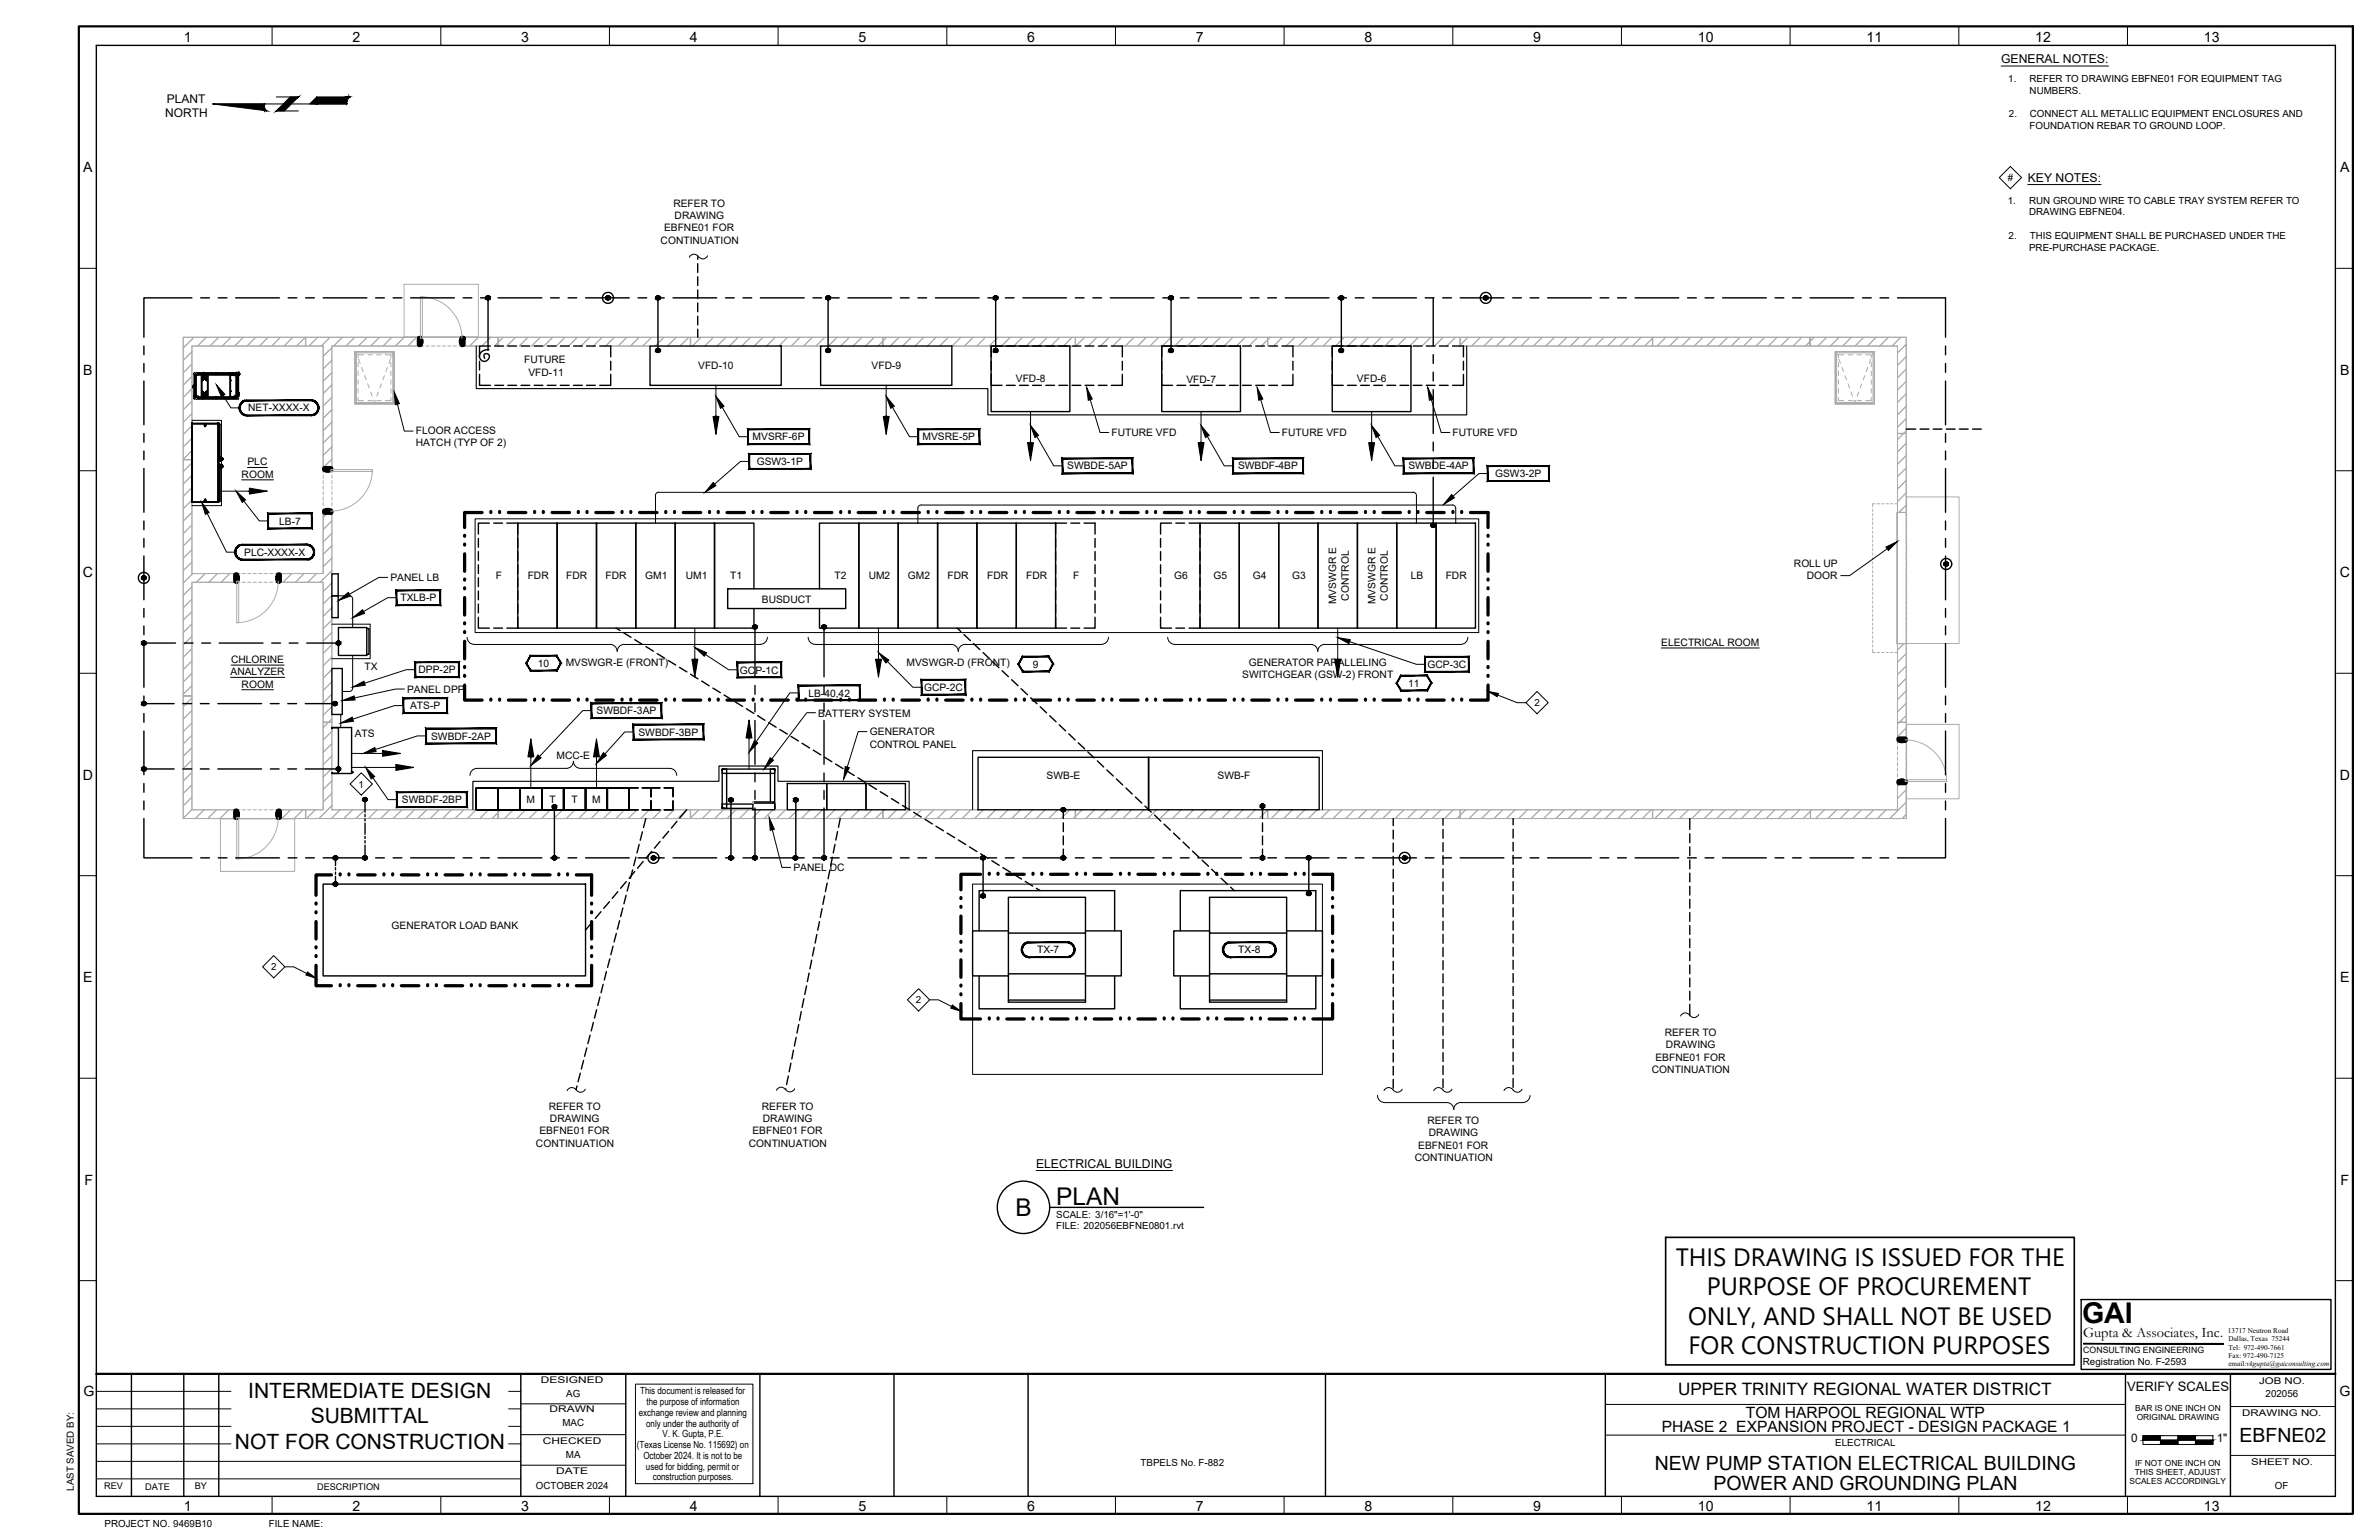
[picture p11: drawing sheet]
<svg xmlns="http://www.w3.org/2000/svg" width="864mm" height="559mm" viewBox="0 0 864 559" stroke-linecap="round" stroke-linejoin="round" font-family="sans-serif">
<defs><g id="words">
<text font-size="10.4" x="755.8" y="480">GAI</text>
<g font-size="9.1">
<text x="608.3" y="459.3">THIS DRAWING IS ISSUED FOR THE</text>
<text x="619.6" y="469.9">PURPOSE OF PROCUREMENT</text>
<text x="612.8" y="480.7">ONLY, AND SHALL NOT BE USED</text>
<text x="612.9" y="491.3">FOR CONSTRUCTION PURPOSES</text>
</g>
<g font-size="8.9">
<text x="383.4" y="437.3">PLAN</text>
<text x="368.6" y="441.3">B</text>
</g>
<g font-size="7.6">
<text x="90.1" y="507.2">INTERMEDIATE DESIGN</text>
<text x="112.8" y="516.4">SUBMITTAL</text>
<text x="85.3" y="525.7">NOT FOR CONSTRUCTION</text>
</g>
<g font-size="7.1">
<text x="812.9" y="523.4">EBFNE02</text>
<text x="600.7" y="533.4">NEW PUMP STATION ELECTRICAL BUILDING</text>
<text x="622" y="540.7">POWER AND GROUNDING PLAN</text>
</g>
<text font-size="6.2" x="609.2" y="506.3">UPPER TRINITY REGIONAL WATER DISTRICT</text>
<g font-size="5.7">
<text x="633.8" y="514.5">TOM HARPOOL REGIONAL WTP</text>
<text x="603.2" y="519.8">PHASE 2 EXPANSION PROJECT - DESIGN PACKAGE 1</text>
</g>
<text font-size="5.2" x="756.2" y="485.3">Gupta &amp; Associates, Inc.</text>
<g font-size="5.1">
<text x="66.7" y="15.3">1</text>
<text x="128" y="15.3">2</text>
<text x="189.2" y="15.3">3</text>
<text x="250.4" y="15.3">4</text>
<text x="311.7" y="15.3">5</text>
<text x="372.9" y="15.3">6</text>
<text x="434.1" y="15.3">7</text>
<text x="495.3" y="15.3">8</text>
<text x="556.6" y="15.3">9</text>
<text x="616.4" y="15.3">10</text>
<text x="677.6" y="15.3">11</text>
<text x="738.8" y="15.3">12</text>
<text x="800.1" y="15.3">13</text>
<text x="30.2" y="62.4">A</text>
<text x="849.5" y="62.4">A</text>
<text x="30.2" y="135.9">B</text>
<text x="849.5" y="135.9">B</text>
<text x="30.1" y="209.4">C</text>
<text x="849.4" y="209.4">C</text>
<text x="30.1" y="282.9">D</text>
<text x="849.4" y="282.9">D</text>
<text x="30.2" y="356.4">E</text>
<text x="849.5" y="356.4">E</text>
<text x="30.7" y="429.8">F</text>
<text x="849.6" y="429.8">F</text>
<text x="30.3" y="506.5">G</text>
<text x="849.2" y="506.5">G</text>
<text x="66.7" y="548.3">1</text>
<text x="128" y="548.3">2</text>
<text x="189.2" y="548.3">3</text>
<text x="250.4" y="548.3">4</text>
<text x="311.7" y="548.3">5</text>
<text x="372.9" y="548.3">6</text>
<text x="434.1" y="548.3">7</text>
<text x="495.3" y="548.3">8</text>
<text x="556.6" y="548.3">9</text>
<text x="616.4" y="548.3">10</text>
<text x="677.6" y="548.3">11</text>
<text x="738.8" y="548.3">12</text>
<text x="800.1" y="548.3">13</text>
</g>
<text font-size="4.7" x="772.2" y="504.7">VERIFY SCALES</text>
<g font-size="4.4">
<text x="726.4" y="23">GENERAL NOTES:</text>
<text x="736.1" y="66">KEY NOTES:</text>
<text x="376.1" y="423.8">ELECTRICAL BUILDING</text>
</g>
<g font-size="4.3">
<text x="60.5" y="37.3">PLANT</text>
<text x="59.9" y="42.6">NORTH</text>
<text x="773.7" y="523.2">0</text>
<text x="804.7" y="523.2">1&quot;</text>
</g>
<g font-size="3.7">
<text x="244.4" y="74.9">REFER TO</text>
<text x="241" y="83.9">EBFNE01 FOR</text>
<text x="244.9" y="79.4">DRAWING</text>
<text x="239.8" y="88.4">CONTINUATION</text>
<text x="190.3" y="131.8">FUTURE</text>
<text x="191.8" y="136.3">VFD-11</text>
<text x="253.4" y="134">VFD-10</text>
<text x="316.4" y="134">VFD-9</text>
<text x="368.8" y="138.8">VFD-8</text>
<text x="430.7" y="138.8">VFD-7</text>
<text x="492.6" y="138.8">VFD-6</text>
<text x="90.1" y="149.3">NET-XXXX-X</text>
<text x="150.9" y="157.4">FLOOR ACCESS</text>
<text x="150.9" y="161.9">HATCH (TYP OF 2)</text>
<text x="273.2" y="159.8">MVSRF-6P</text>
<text x="334.9" y="159.8">MVSRE-5P</text>
<text x="403.5" y="158.2">FUTURE VFD</text>
<text x="465.4" y="158.2">FUTURE VFD</text>
<text x="527.3" y="158.2">FUTURE VFD</text>
<text x="87.7" y="173.4">ROOM</text>
<text x="89.8" y="168.8">PLC</text>
<text x="274.7" y="168.8">GSW3-1P</text>
<text x="387.4" y="170.3">SWBDE-5AP</text>
<text x="449.5" y="170.3">SWBDF-4BP</text>
<text x="511.3" y="170.3">SWBDE-4AP</text>
<text x="542.8" y="173.2">GSW3-2P</text>
<text x="101.3" y="190.3">LB-7</text>
<text x="88.6" y="201.7">PLC-XXXX-X</text>
<text x="651.2" y="205.7">ROLL UP</text>
<text x="141.7" y="210.8">PANEL LB</text>
<text x="180" y="210.2">F</text>
<text x="191.6" y="210.3">FDR</text>
<text x="205.5" y="210.2">FDR</text>
<text x="219.8" y="210.2">FDR</text>
<text x="234.2" y="210.2">GM1</text>
<text x="248.9" y="210.2">UM1</text>
<text x="265" y="210.2">T1</text>
<text x="302.9" y="210.2">T2</text>
<text x="315.3" y="210.2">UM2</text>
<text x="329.6" y="210.2">GM2</text>
<text x="343.9" y="210.2">FDR</text>
<text x="358.4" y="210.2">FDR</text>
<text x="372.5" y="210.2">FDR</text>
<text x="389.6" y="210.2">F</text>
<text x="426.3" y="210.2">G6</text>
<text x="440.5" y="210.2">G5</text>
<text x="454.8" y="210.2">G4</text>
<text x="469.1" y="210.2">G3</text>
<text x="512.1" y="210.2">LB</text>
<text x="524.8" y="210.2">FDR</text>
<text x="655.9" y="210.2">DOOR</text>
<text x="145.4" y="218.2">TXLB-P</text>
<text x="276.6" y="218.8">BUSDUCT</text>
<text x="485.1" y="219.3" transform="rotate(-90 485.1 219.3)">MVSWGR E</text>
<text x="489.6" y="218" transform="rotate(-90 489.6 218)">CONTROL</text>
<text x="499.4" y="219.3" transform="rotate(-90 499.4 219.3)">MVSWGR E</text>
<text x="503.9" y="218" transform="rotate(-90 503.9 218)">CONTROL</text>
<text x="603" y="234.3">ELECTRICAL ROOM</text>
<text x="83.7" y="245">ANALYZER</text>
<text x="83.9" y="240.5">CHLORINE</text>
<text x="132.4" y="243">TX</text>
<text x="151.9" y="244.3">DPP-2P</text>
<text x="195.3" y="242">10</text>
<text x="205.4" y="241.6">MVSWGR-E (FRONT)</text>
<text x="268.6" y="244.4">GCP-1C</text>
<text x="329.1" y="241.6">MVSWGR-D (FRONT)</text>
<text x="374.9" y="242.3">9</text>
<text x="453.3" y="241.6">GENERATOR PARALLELING</text>
<text x="518.2" y="242.4">GCP-3C</text>
<text x="87.7" y="249.5">ROOM</text>
<text x="147.8" y="251.4">PANEL DPP</text>
<text x="335.4" y="250.7">GCP-2C</text>
<text x="450.9" y="246.1">SWITCHGEAR (GSW-2) FRONT</text>
<text x="511.2" y="249.2">11</text>
<text x="148.9" y="257.4">ATS-P</text>
<text x="293.5" y="252.7">LB-40,42</text>
<text x="216.5" y="259.2">SWBDF-3AP</text>
<text x="297.1" y="260">BATTERY SYSTEM</text>
<text x="128.8" y="267.3">ATS</text>
<text x="156.5" y="268.4">SWBDF-2AP</text>
<text x="231.8" y="266.9">SWBDF-3BP</text>
<text x="315.8" y="266.8">GENERATOR</text>
<text x="202" y="275.5">MCC-E</text>
<text x="315.8" y="271.3">CONTROL PANEL</text>
<text x="379.9" y="282.8">SWB-E</text>
<text x="442" y="282.8">SWB-F</text>
<text x="145.9" y="291.5">SWBDF-2BP</text>
<text x="191.2" y="291.2">M</text>
<text x="199.5" y="291.2">T</text>
<text x="207.4" y="291.2">T</text>
<text x="215" y="291.2">M</text>
<text x="288" y="316.1">PANEL DC</text>
<text x="142.2" y="337.2">GENERATOR LOAD BANK</text>
<text x="376.5" y="345.9">TX-7</text>
<text x="449.5" y="345.9">TX-8</text>
<text x="604.3" y="375.9">REFER TO</text>
<text x="604.8" y="380.4">DRAWING</text>
<text x="599.7" y="389.4">CONTINUATION</text>
<text x="600.9" y="384.9">EBFNE01 FOR</text>
<text x="199.2" y="402.7">REFER TO</text>
<text x="199.6" y="407.2">DRAWING</text>
<text x="276.5" y="402.7">REFER TO</text>
<text x="276.9" y="407.2">DRAWING</text>
<text x="518.2" y="407.9">REFER TO</text>
<text x="195.8" y="411.6">EBFNE01 FOR</text>
<text x="273.1" y="411.6">EBFNE01 FOR</text>
<text x="518.6" y="412.4">DRAWING</text>
<text x="194.6" y="416.1">CONTINUATION</text>
<text x="271.9" y="416.1">CONTINUATION</text>
<text x="514.8" y="416.9">EBFNE01 FOR</text>
<text x="513.5" y="421.3">CONTINUATION</text>
</g>
<g font-size="3.5">
<text x="729" y="29.8">1.</text>
<text x="736.7" y="29.8">REFER TO DRAWING EBFNE01 FOR EQUIPMENT TAG</text>
<text x="736.8" y="34.1">NUMBERS.</text>
<text x="729.3" y="42.6">2.</text>
<text x="736.7" y="46.9">FOUNDATION REBAR TO GROUND LOOP.</text>
<text x="736.9" y="42.6">CONNECT ALL METALLIC EQUIPMENT ENCLOSURES AND</text>
<text x="728.8" y="65.7">#</text>
<text x="728.9" y="73.9">1.</text>
<text x="736.6" y="73.9">RUN GROUND WIRE TO CABLE TRAY SYSTEM REFER TO</text>
<text x="736.6" y="78.2">DRAWING EBFNE04.</text>
<text x="729.1" y="86.7">2.</text>
<text x="736.8" y="86.7">THIS EQUIPMENT SHALL BE PURCHASED UNDER THE</text>
<text x="736.6" y="91">PRE-PURCHASE PACKAGE.</text>
<text x="557" y="256.2">2</text>
<text x="130.2" y="285.8">1</text>
<text x="98.4" y="352.1">2</text>
<text x="332.5" y="364.1">2</text>
<text x="383.4" y="442">SCALE: 3/16&quot;=1'-0&quot;</text>
<text x="383.4" y="445.9">FILE: 202056EBFNE0801.rvt</text>
<text x="756.1" y="495.4">Registration No. F-2593</text>
<text x="205.6" y="507">AG</text>
<text x="232.4" y="506">This document is released for</text>
<text x="234.7" y="509.9">the purpose of information</text>
<text x="822.5" y="506.8">202056</text>
<text x="231.9" y="513.8">exchange review and planning</text>
<text x="204.2" y="517.4">MAC</text>
<text x="234.6" y="517.7">only under the authority of</text>
<text x="240.5" y="521.6">V. K. Gupta, P.E.</text>
<text x="231.2" y="525.5">(Texas License No. 115692) on</text>
<text x="666.2" y="524.7">ELECTRICAL</text>
<text x="205.4" y="529.1">MA</text>
<text x="233.6" y="529.4">October 2024. It is not to be</text>
<text x="234.5" y="533.3">used for bidding, permit or</text>
<text x="414" y="531.9">TBPELS No. F-882</text>
<text x="236.9" y="537.2">construction purposes.</text>
<text x="26.8" y="541" transform="rotate(-90 26.8 541)">LAST SAVED BY:</text>
<text x="194.5" y="540.3">OCTOBER 2024</text>
<text x="825.8" y="540.3">OF</text>
<text x="37.9" y="554.2">PROJECT NO. 9469B10</text>
<text x="97.6" y="554.2">FILE NAME:</text>
</g>
<g font-size="3.3">
<text x="196.4" y="501.8">DESIGNED</text>
<text x="820.1" y="502">JOB NO.</text>
<text x="199.5" y="512.5">DRAWN</text>
<text x="814" y="513.9">DRAWING NO.</text>
<text x="197.1" y="523.8">CHECKED</text>
<text x="817.2" y="531.6">SHEET NO.</text>
<text x="201.9" y="535">DATE</text>
<text x="37.8" y="540.3">REV</text>
<text x="52.7" y="540.5">DATE</text>
<text x="70.7" y="540.5">BY</text>
<text x="115.1" y="540.6">DESCRIPTION</text>
</g>
<text font-size="3.2" x="756.2" y="490.9">CONSULTING ENGINEERING</text>
<g font-size="3">
<text x="775.1" y="511.9">BAR IS ONE INCH ON</text>
<text x="775.6" y="515.2">ORIGINAL DRAWING</text>
<text x="775.1" y="531.8">IF NOT ONE INCH ON</text>
<text x="773" y="538.6">SCALES ACCORDINGLY</text>
<text x="774.9" y="535.3">THIS SHEET, ADJUST</text>
</g>
<g font-size="2.6">
<text x="808.7" y="483.7">13717 Neutron Road</text>
<text x="808.9" y="489.8">Tel: 972-490-7661</text>
<text x="809" y="486.7">Dallas, Texas 75244</text>
<text x="808.9" y="495.7">email:vkgupta@gaiconsulting.com</text>
<text x="809" y="492.7">Fax: 972-490-7125</text>
</g>
</g></defs>
<!-- layer: 202056EBFNE0801-Floor Plan - Intermediate Plan - EQ|A-FLOR -->
<g fill="none" stroke="#acacac" stroke-width=".36">
<path d="M128.8 127.6h14.3v19h-14.3zM152.2 122.4h.4M152.6 122.2h-5.9v-19h27v19h-20.4M153.3 122.4h14.8M172.9 125.6v15.4h185.7v9.5h173.8v-24.9M666.2 127.6h14.3v19h-14.3zM692 186v47.5M692.1 180.3h19.1v53.2h-19.1zM692 268.4v14.5M85.6 297h.3M85.9 297.1h-5.9v19.1h27v-19.1h-20.3M86.7 297h14.7"/>
<path d="M171.7 293.8v-10.3h89.3v-5.5h21.4v5.5h47.6v10.3M353.1 293.8v-21.4h127v21.4M692 283.6v.4M692.1 282.9v-20.1h19.1v27.1h-19.1v-6.3"/>
</g>
<g fill="none" stroke="#acacac" stroke-width=".36">
<path d="M69.7 127.6l-3.2 3.2M69.7 132.1l-3.2 3.2M69.7 136.6l-3.2 3.1M70.4 122.4l-3.9 3.9M74.9 122.4l-3.2 3.2M79.4 122.4l-3.2 3.2M83.9 122.4l-3.2 3.2M88.3 122.4l-3.1 3.2M92.8 122.4l-3.1 3.2M97.3 122.4l-3.2 3.2M101.8 122.4l-3.2 3.2M106.3 122.4l-3.2 3.2"/>
<path d="M110.8 122.4l-3.1 3.2M115.3 122.4l-3.2 3.2M119.8 122.4l-3.2 3.2M120.5 126.2l-3.2 3.1M120.5 139.7l-3.2 3.1M120.5 130.7l-3.2 3.2M120.5 135.2l-3.2 3.1M124.3 122.4l-3.2 3.2M128.8 122.4l-3.2 3.2M133.3 122.4l-3.2 3.2M137.8 122.4l-3.2 3.2M142.2 122.4l-3.1 3.2"/>
<path d="M146.7 122.4l-3.1 3.2M151.2 122.4l-3.2 3.2M169.2 122.4l-1.1 1M173.7 122.4l-3.2 3.2M178.1 122.4l-3.1 3.2M182.7 122.4l-3.2 3.2M187.2 122.4l-3.2 3.2M191.6 122.4l-3.1 3.2M196.1 122.4l-3.1 3.2M200.6 122.4l-3.2 3.2M205.1 122.4l-3.2 3.2M209.6 122.4l-3.2 3.2"/>
<path d="M214.1 122.4l-3.2 3.2M218.6 122.4l-3.2 3.2M223.1 122.4l-3.2 3.2M227.5 122.4l-3.1 3.2M232 122.4l-3.1 3.2M236.5 122.4l-3.2 3.2M241 122.4l-3.2 3.2M245.5 122.4l-3.2 3.2M250 122.4l-3.2 3.2M254.5 122.4l-3.2 3.2M259 122.4l-3.2 3.2M263.5 122.4l-3.2 3.2"/>
<path d="M268 122.4l-3.2 3.2M272.5 122.4l-3.2 3.2M276.9 122.4l-3.1 3.2M281.4 122.4l-3.1 3.2M285.9 122.4l-3.2 3.2M290.4 122.4l-3.2 3.2M294.9 122.4l-3.2 3.2M299.4 122.4l-3.2 3.2M303.9 122.4l-3.2 3.2M308.4 122.4l-3.2 3.2M312.8 122.4l-3.1 3.2M317.4 122.4l-3.2 3.2"/>
<path d="M321.9 122.4l-3.2 3.2M326.3 122.4l-3.1 3.2M330.8 122.4l-3.1 3.2M335.3 122.4l-3.2 3.2M339.8 122.4l-3.2 3.2M344.3 122.4l-3.2 3.2M348.8 122.4l-3.2 3.2M353.3 122.4l-3.2 3.2M357.8 122.4l-3.2 3.2M362.2 122.4l-3.1 3.2M366.7 122.4l-3.1 3.2M371.2 122.4l-3.2 3.2"/>
<path d="M375.7 122.4l-3.2 3.2M380.2 122.4l-3.2 3.2M384.7 122.4l-3.2 3.2M389.2 122.4l-3.2 3.2M393.7 122.4l-3.2 3.2M398.2 122.4l-3.2 3.2M402.7 122.4l-3.2 3.2M407.2 122.4l-3.2 3.2M411.6 122.4l-3.1 3.2M416.1 122.4l-3.1 3.2M420.6 122.4l-3.2 3.2M425.1 122.4l-3.2 3.2"/>
<path d="M429.6 122.4l-3.2 3.2M434.1 122.4l-3.2 3.2M438.6 122.4l-3.2 3.2M443.1 122.4l-3.2 3.2M447.5 122.4l-3.1 3.2M452 122.4l-3.1 3.2M456.6 122.4l-3.2 3.2M461.1 122.4l-3.2 3.2M465.5 122.4l-3.1 3.2M470 122.4l-3.1 3.2M474.5 122.4l-3.2 3.2M479 122.4l-3.2 3.2"/>
<path d="M483.5 122.4l-3.2 3.2M488 122.4l-3.2 3.2M492.5 122.4l-3.2 3.2M497 122.4l-3.2 3.2M501.4 122.4l-3.1 3.2M505.9 122.4l-3.1 3.2M510.4 122.4l-3.2 3.2M514.9 122.4l-3.2 3.2M519.4 122.4l-3.2 3.2M523.9 122.4l-3.2 3.2M528.4 122.4l-3.2 3.2M532.9 122.4l-3.2 3.2"/>
<path d="M537.4 122.4l-3.2 3.2M541.9 122.4l-3.2 3.2M546.4 122.4l-3.2 3.2M550.8 122.4l-3.1 3.2M555.3 122.4l-3.1 3.2M559.8 122.4l-3.2 3.2M564.3 122.4l-3.2 3.2M568.8 122.4l-3.2 3.2M573.3 122.4l-3.2 3.2M577.8 122.4l-3.2 3.2M582.3 122.4l-3.2 3.2M586.7 122.4l-3.1 3.2"/>
<path d="M591.2 122.4l-3.1 3.2M595.8 122.4l-3.2 3.2M600.2 122.4l-3.1 3.2M604.7 122.4l-3.1 3.2M609.2 122.4l-3.2 3.2M613.7 122.4l-3.2 3.2M618.2 122.4l-3.2 3.2M622.7 122.4l-3.2 3.2M627.2 122.4l-3.2 3.2M631.7 122.4l-3.2 3.2M636.1 122.4l-3.1 3.2M640.6 122.4l-3.1 3.2"/>
<path d="M645.1 122.4l-3.2 3.2M649.6 122.4l-3.2 3.2M654.1 122.4l-3.2 3.2M658.6 122.4l-3.2 3.2M663.1 122.4l-3.2 3.2M667.6 122.4l-3.2 3.2M672.1 122.4l-3.2 3.2M676.6 122.4l-3.2 3.2M681.1 122.4l-3.2 3.2M685.5 122.4l-3.1 3.2M690 122.4l-3.1 3.2M692 124.9l-3.2 3.2"/>
<path d="M692 129.4l-3.2 3.2M692 133.9l-3.2 3.2M692 138.4l-3.2 3.2M69.7 141.1l-3.2 3.1M69.7 145.5l-3.2 3.2M69.7 150l-3.2 3.2M69.7 154.5l-3.2 3.2M69.7 159l-3.2 3.2M120.5 144.1l-3.2 3.2M120.5 148.6l-3.2 3.2M120.5 153.1l-3.2 3.2M120.5 157.6l-3.2 3.2"/>
<path d="M692 142.9l-3.2 3.2M692 147.4l-3.2 3.1M692 151.8l-3.2 3.2M692 156.3l-3.2 3.2M69.7 163.5l-3.2 3.2M69.7 168l-3.2 3.2M69.7 172.5l-3.2 3.1M69.7 177l-3.2 3.1M120.5 162.1l-3.2 3.2M120.5 166.6l-3.2 3.2M692 160.8l-3.2 3.2M692 165.3l-3.2 3.2"/>
<path d="M692 169.8l-3.2 3.2M692 174.3l-3.2 3.2M692 178.8l-3.2 3.2M69.7 181.4l-3.2 3.2M69.7 185.9l-3.2 3.2M69.7 190.5l-3.2 3.1M69.7 194.9l-3.2 3.2M69.7 199.4l-3.2 3.2M119.2 185.9l-1.9 1.8M120.5 189l-3.2 3.2M120.5 193.5l-3.2 3.2M120.5 198l-3.2 3.2"/>
<path d="M689.4 185.9l2.6-2.6-2.7 2.7M69.7 203.9l-3.2 3.2M69.7 212.9l-3.2 3.2M69.7 217.4l-3.2 3.2M70 208.1l-3.5 3.5M74.5 208.1l-3.2 3.2M79 208.1l-3.2 3.2M83.4 208.1l-3.1 3.2M85.6 210.5l-.8 .8M105.9 208.1l-3.2 3.2M110.4 208.1l-3.2 3.2M114.9 208.1l-3.2 3.2"/>
<path d="M120.5 202.5l-3.2 3.2M120.5 211.5l-3.2 3.2M120.5 216l-3.2 3.2M120.5 207l-4.3 4.3M69.7 221.9l-3.2 3.1M69.7 226.4l-3.2 3.1M69.7 230.8l-3.2 3.2M69.7 235.3l-3.2 3.2M69.7 239.8l-3.2 3.2M120.5 220.5l-3.2 3.1M120.5 225l-3.2 3.1M120.5 229.4l-3.2 3.2"/>
<path d="M120.5 233.9l-3.2 3.2M120.5 238.4l-3.2 3.2M691.2 233.5l-2.4 2.3 2.2-2.2M692 237.2l-3.2 3.1M69.7 244.3l-3.2 3.2M69.7 248.8l-3.2 3.2M69.7 253.3l-3.2 3.2M69.7 257.8l-3.2 3.1M120.5 242.9l-3.2 3.2M120.5 247.4l-3.2 3.2M120.5 251.9l-3.2 3.2M120.5 256.4l-3.2 3.1"/>
<path d="M692 241.6l-3.2 3.2M692 246.1l-3.2 3.2M692 250.7l-3.2 3.1M692 255.1l-3.2 3.2M692 259.6l-3.2 3.2M69.7 262.3l-3.2 3.2M69.7 266.8l-3.2 3.2M69.7 271.3l-3.2 3.1M69.7 275.8l-3.2 3.1M120.5 278.8l-3.2 3.2M120.5 260.9l-3.2 3.1M120.5 265.3l-3.2 3.2"/>
<path d="M120.5 269.8l-3.2 3.2M120.5 274.3l-3.2 3.2M692 264.1l-3.2 3.2M69.7 280.2l-3.2 3.2M69.7 284.7l-3.2 3.2M69.7 289.2l-3.2 3.2M69.7 293.7l-3.2 3.2M74.1 293.8l-3.2 3.2M78.6 293.8l-3.2 3.2M83.1 293.8l-3.2 3.2M85.6 295.8l-1.2 1.2M105.5 293.8l-3.2 3.2"/>
<path d="M110 293.8l-3.2 3.2M114.5 293.8l-3.2 3.2M120.5 283.3l-3.2 3.2M120.5 287.8l-3.2 3.2M120.5 292.3l-4.7 4.7M123.4 293.8l-3.1 3.2M127.9 293.8l-3.1 3.2M132.4 293.8l-3.2 3.2M136.9 293.8l-3.2 3.2M141.4 293.8l-3.2 3.2M145.9 293.8l-3.2 3.2M150.4 293.8l-3.2 3.2"/>
<path d="M154.9 293.8l-3.2 3.2M159.4 293.8l-3.2 3.2M163.9 293.8l-3.2 3.2M168.4 293.8l-3.2 3.2M172.8 293.8l-3.1 3.2M177.3 293.8l-3.1 3.2M181.8 293.8l-3.2 3.2M186.3 293.8l-3.2 3.2M190.8 293.8l-3.2 3.2M195.3 293.8l-3.2 3.2M199.8 293.8l-3.2 3.2M204.3 293.8l-3.2 3.2"/>
<path d="M208.7 293.8l-3.1 3.2M213.3 293.8l-3.2 3.2M217.8 293.8l-3.2 3.2M222.3 293.8l-3.2 3.2M226.7 293.8l-3.1 3.2M231.2 293.8l-3.2 3.2M235.7 293.8l-3.2 3.2M240.2 293.8l-3.2 3.2M244.7 293.8l-3.2 3.2M249.2 293.8l-3.2 3.2M253.7 293.8l-3.2 3.2M258.1 293.8l-3.1 3.2"/>
<path d="M262.6 293.8l-3.1 3.2M267.1 293.8l-3.2 3.2M271.6 293.8l-3.2 3.2M276.1 293.8l-3.2 3.2M280.6 293.8l-3.1 3.2M285.1 293.8l-3.2 3.2M289.6 293.8l-3.2 3.2M294.1 293.8l-3.2 3.2M298.6 293.8l-3.2 3.2M303.1 293.8l-3.2 3.2M307.6 293.8l-3.2 3.2M312 293.8l-3.1 3.2"/>
<path d="M316.5 293.8l-3.1 3.2M321 293.8l-3.2 3.2M325.5 293.8l-3.2 3.2M330 293.8l-3.2 3.2M334.5 293.8l-3.2 3.2M339 293.8l-3.2 3.2M343.5 293.8l-3.2 3.2M347.9 293.8l-3.1 3.2M352.5 293.8l-3.2 3.2M357 293.8l-3.2 3.2M361.4 293.8l-3.1 3.2M365.9 293.8l-3.1 3.2"/>
<path d="M370.4 293.8l-3.2 3.2M374.9 293.8l-3.2 3.2M379.4 293.8l-3.2 3.2M383.9 293.8l-3.2 3.2M388.4 293.8l-3.2 3.2M392.9 293.8l-3.2 3.2M397.3 293.8l-3.1 3.2M401.8 293.8l-3.1 3.2M406.3 293.8l-3.2 3.2M410.8 293.8l-3.2 3.2M415.3 293.8l-3.2 3.2M419.8 293.8l-3.2 3.2"/>
<path d="M424.3 293.8l-3.2 3.2M428.8 293.8l-3.2 3.2M433.3 293.8l-3.2 3.2M437.8 293.8l-3.2 3.2M442.3 293.8l-3.2 3.2M446.7 293.8l-3.1 3.2M451.2 293.8l-3.1 3.2M455.7 293.8l-3.2 3.2M460.2 293.8l-3.2 3.2M464.7 293.8l-3.2 3.2M469.2 293.8l-3.2 3.2M473.7 293.8l-3.2 3.2"/>
<path d="M478.2 293.8l-3.2 3.2M482.6 293.8l-3.1 3.2M487.1 293.8l-3.1 3.2M491.7 293.8l-3.2 3.2M496.1 293.8l-3.1 3.2M500.6 293.8l-3.1 3.2M505.1 293.8l-3.2 3.2M509.6 293.8l-3.2 3.2M514.1 293.8l-3.2 3.2M518.6 293.8l-3.2 3.2M523.1 293.8l-3.2 3.2M527.6 293.8l-3.2 3.2"/>
<path d="M532 293.8l-3.1 3.2M536.5 293.8l-3.1 3.2M541 293.8l-3.2 3.2M545.5 293.8l-3.2 3.2M550 293.8l-3.2 3.2M554.5 293.8l-3.2 3.2M559 293.8l-3.2 3.2M563.5 293.8l-3.2 3.2M568 293.8l-3.2 3.2M572.5 293.8l-3.2 3.2M577 293.8l-3.2 3.2M581.4 293.8l-3.1 3.2"/>
<path d="M585.9 293.8l-3.1 3.2M590.4 293.8l-3.2 3.2M594.9 293.8l-3.2 3.2M599.4 293.8l-3.2 3.2M603.9 293.8l-3.2 3.2M608.4 293.8l-3.2 3.2M612.9 293.8l-3.2 3.2M617.3 293.8l-3.1 3.2M621.8 293.8l-3.1 3.2M626.4 293.8l-3.2 3.2M630.9 293.8l-3.2 3.2M635.3 293.8l-3.1 3.2"/>
<path d="M639.8 293.8l-3.1 3.2M644.3 293.8l-3.2 3.2M648.8 293.8l-3.2 3.2M653.3 293.8l-3.2 3.2M657.8 293.8l-3.2 3.2M662.3 293.8l-3.2 3.2M666.8 293.8l-3.2 3.2M671.2 293.8l-3.1 3.2M675.7 293.8l-3.2 3.2M680.2 293.8l-3.2 3.2M684.7 293.8l-3.2 3.2M690 284l-1.2 1.2"/>
<path d="M692 286.6l-3.2 3.1M692 291l-6 6M692 295.5l-1.5 1.5"/>
</g>
<!-- layer: 202056EBFNE0801-Floor Plan - Intermediate Plan - EQ|A-WALL -->
<g fill="none" stroke="#acacac" stroke-width=".36">
<path d="M66.5 122.4v174.6h19.1v-.4v.4h-19.1v-174.6h85.7zM152.2 125.1v.5h-31.7v44.4h-.4M152.2 122.4v.4M168.1 122.8v-.4h523.9v63.6h-3.2v-60.4M168.1 125.1v.5h6M221.7 125.6h14.3M283.6 125.6h14.3M345.5 125.6h14.3M407.4 125.6h14.3M469.3 125.6h14.3M531.2 125.6h157.6M688.8 125.6v60.3h3.2"/>
<path d="M69.7 153.8v-28.2h47.6v44.4h.5M69.7 182.2v25.9h15.9v.5M117.8 185.9h-.5v22.2h-15.9v.5M120.1 185.9h.4v22.3M85.6 210.9v.4h-15.9v82.5h15.9v.5M101.4 210.9v.4h15.9v82.5h-15.9v.5M120.5 224.1v18.5M120.5 259.2v4.8M120.5 264.4v16M689.3 268.4h-.5v-34.9h3.2v34.9h-.4M689.3 268.1h-.5v-34.5h3.2v34.5h-.4M101.4 296.6v.4"/>
<path d="M120.5 280.7v13.1h52.4M244.3 293.8h29M281.2 293.8h4.6M328.7 293.8h26.3M478.9 293.8h209.9M688.8 293.8v-9.5h3.2v12.7h-590.6M689.3 284h-.5v9.8M691.6 284h.4v13h-590.6"/>
</g>
<!-- layer: 202056EBFNE0801-Floor Plan - Intermediate Plan - EQ|A-GENM -->
<g fill="none" stroke="#acacac" stroke-width=".36">
<path d="M70.5 136v3.4zM70.5 140h.2M70.5 140h.2zM70.5 136.3h.3l-.3 .1M70.5 135.4l.2 .1zM70.5 135.5h.1M70.5 139.4v.6zM70.5 135.5v.5zM70.5 140h.1M70.5 135.5l.1 .1M70.5 136.3h.1M70.5 136.4v.1"/>
<path d="M70.5 135.5v.4M70.6 135.7h.1M70.6 136.3h.1M70.6 136.4h.1M70.6 136.4l-.1 .1M70.6 135.8l.2 .2h-.3zM70.6 135.5h.1M70.7 135.5h.1M70.7 135.5v.2M70.9 135.5l.3-.1v.3l-.7 .4zM71 135.8h.1M71 135.5l.2-.1v.3z"/>
<path d="M71 135.7h2zM71.2 135.5v.1M71.2 135.5h.1M71.2 135.6h.1M71.2 135.4h14.6M71.3 135.7v.2l7-.1M73.5 135.7l.1 .6v-.6M73.6 136.5h.1M73.6 136.4h.1M73.6 136.3h.1M73.7 135.7h.8zM74.5 135.6v.1"/>
<path d="M74.5 135.7v.3l.1-.3M84.2 135.7v.3v-.3M84.3 135.7h.8zM85 135.4l.2 .3zM85.1 135.6l.1 .1M85.1 135.7h.1M85.2 136.3h.1M85.2 136.4h.1M85.2 136.2h.1M85.2 136.5h.1M85.2 135.7v.6zM85.7 135.7v.2l-7-.1"/>
<path d="M85.8 135.5h.1M85.8 135.5v.1M85.8 135.6h.1M85.8 135.4l.7 .7-.7-.4zM85.9 135.4l.1 .3zM86.2 135.8l.2 .2zM86.2 136.2v.2M86.2 136.2h.1M86.2 136.4h.1M86.2 136.2l.3 .2zM86.2 136.1h.3M86.2 136.5h.3"/>
<path d="M86.5 135.4h.1M86.4 135.7l.1 .1zM86.5 135.4v.2M86.5 136.2h.1M86.5 136.4h.1M86.5 135.4v.8M86.5 136.4v7.2M110.9 122.4l.1 3.2zM128.8 127.6h14.3v19h-14.3zM128.9 127.6h14.1v18.9h-14.1zM129 127.7h13.9v18.7h-13.9zM129.4 128.1h13.2v18h-13.2z"/>
<path d="M180.7 125.6v-3.2l.2 3.2M250.6 125.6v-3.2l.1 3.2M320.4 125.6v-3.2l.2 3.2M390.3 125.6v-3.2l.1 3.2M460.1 125.6v-3.2l.2 3.2M530 125.6v-3.2l.1 3.2M599.8 122.4l.2 3.2zM657 122.4l.1 3.2zM666.2 127.6h14.3v19h-14.3zM666.3 127.6h14.1v18.9h-14.1zM666.3 127.7h14v18.7h-14zM666.7 128.1h13.2v18h-13.2z"/>
<path d="M70.5 140l.4 .3M70.5 140.2v.3zM70.5 140.1v4.5M70.5 140.1h.2zM70.5 144.7h.2zM70.5 144.6h.1M70.5 140.1h-.1M70.5 144.1h.3l-.1 .2zM70.5 144.1h.3l.4 .6zM70.7 140h.1M70.8 140.2h.1M70.8 140v.2"/>
<path d="M70.8 140.3h.1M70.9 140.4h.1M70.9 140.7v.2M70.9 140.3l.3 .1-.1 .6h-.3v-.5v.5h-.2v-.6v.6M70.9 140.3h.1M70.9 140.3v.3zM71 144.5l.2 .2zM71 140.4v.1M71 140.8v.1M71 144.4h2zM73.5 144.3l.1 .1M73.6 143.8h.1"/>
<path d="M73.6 143.9h.1M73.6 143.6h.1M73.6 143.8l.1 .6zM73.7 144.4h.8zM74.5 144.4h.1M74.5 144.4v-.3l.1 .3M74.5 144.3v.1M78.3 144.3l-7-.1v.2M78.7 144.3l7-.1v.2M84.2 144.3v.1M84.2 144.1l.1 .3zM84.3 144.4h.8z"/>
<path d="M85 144.4l.2 .3zM85.1 144.4h.1M85.2 144.3l-.1 .1M85.2 143.6h.1M85.2 143.8h.1M85.2 143.8v.6zM85.8 144.5h-14.6l14.6 .2M85.8 144.4l.7-.3-.6 .6zM85.8 144.5v.2M85.9 144.4l.2 .2-.2 .1zM86 144.1v.2M86.2 144.1h.2v.2z"/>
<path d="M86.2 143.6v.2M86.2 143.8h.1M86.2 143.6h.1M86.2 143.9h.3M86.2 143.6h.3M86.5 144.7h.1M86.5 143.6v.2M86.5 143.6h.1M86.5 143.8h.1M86.5 144.6h.1M86.5 143.8v.8M688.8 157.2l3.2 .2z"/>
<path d="M69.7 166.8h-3.2l3.2 .1M66.5 252.5l3.2 .1zM117.4 262l3.2 .1zM688.8 262l3.2 .1zM110.9 293.8l.1 3.2zM180.7 293.8v3.2l.2-3.2M250.6 293.8l.1 3.2zM273.3 291v.4zM273.4 291.4h.1M273.5 291.4h.1M273.5 291.4h-.2M273.6 291.4h-.1"/>
<path d="M273.6 291.4h.1M273.6 291.2v.2M320.4 293.8v3.2l.2-3.2M390.3 293.8v3.2l.1-3.2M460.1 293.8v3.2l.2-3.2M530 293.8l.1 3.2zM599.8 293.8l.2 3.2zM657.1 293.8l.2 3.2z"/>
<circle cx="71" cy="135.8" r=".11"/>
<circle cx="86" cy="135.8" r=".11"/>
<circle cx="86" cy="135.8" r=".06"/>
<circle cx="71" cy="144.2" r=".06"/>
</g>
<g fill="none" stroke="#acacac" stroke-width=".36">
<path d="M129.4 128.1l.2 .8M130 131.5v1.6M130 134.7v1.6M130 137.8v1.6M130.2 130.3l.5 1.5M131.3 133.4l.5 1.4M132 128.7h-2v1.2M132.4 136.3l.5 1.5M133.5 139.3l.5 1.5M133.6 128.7h1.6M136.7 128.7h1.6M138.4 139.3l-.5 1.5"/>
<path d="M139.5 136.3l-.5 1.5M139.9 128.7h2v1.2M140.6 133.4l-.5 1.4M141.7 130.3l-.5 1.5M141.9 131.5v1.6M141.9 134.7v1.6M141.9 137.8v1.6M142.6 128.1l-.3 .8M666.7 128.1l.3 .8M667.4 131.5v1.6M667.4 134.7v1.6M667.4 137.8v1.6"/>
<path d="M667.6 130.3l.5 1.5M668.7 133.4l.5 1.4M669.4 128.7h-2v1.2M669.8 136.3l.5 1.5M670.9 139.3l.5 1.5M670.9 128.7h1.6M674.1 128.7h1.6M675.8 139.3l-.5 1.5M676.9 136.3l-.5 1.5M677.3 128.7h2v1.2M678 133.4l-.5 1.4M679.1 130.3l-.5 1.5"/>
<path d="M679.3 131.5v1.6M679.3 134.7v1.6M679.3 137.8v1.6M679.9 128.1l-.3 .8M130 144.2v1.2h2M130 141v1.6M133.6 145.4h1.6M134.6 142.3l.5 1.5M135.7 145.2l.3 .9 .2-.9M136.7 145.4h1.6M137.3 142.3l-.5 1.5M141.9 144.2v1.2h-2"/>
<path d="M141.9 141v1.6M667.4 144.2v1.2h2M667.4 141v1.6M670.9 145.4h1.6M672 142.3l.5 1.5M673 145.2l.3 .9 .3-.9M674.1 145.4h1.6M674.7 142.3l-.5 1.5M679.3 144.2v1.2h-2M679.3 141v1.6"/>
</g>
<!-- layer: 202056EBFNE0801-Floor Plan - Intermediate Plan - EQ|A-DOOR -->
<g fill="none" stroke="#acacac" stroke-width=".36">
<path d="M152.6 107.7a15.1 15.1 0 0 1 15.1 15M152.6 107.7h.7v15.1h-.7zM152.2 125.6h1.6M152.2 122.4h1.6M154.6 125.6h1.2M154.6 122.4h1.2M156.6 125.6h1.2M156.6 122.4h1.2M158.6 125.6h1.2M158.6 122.4h1.2M160.6 125.6h1.2M160.6 122.4h1.2"/>
<path d="M162.6 125.6h1.1M162.6 122.4h1.1M164.5 125.6h1.2M164.5 122.4h1.2M166.5 125.6h1.6M166.5 122.4h1.6M117.3 170v1.6M117.3 172.4v1.2M117.3 174.4v1.2M117.3 176.4v1.1M117.3 178.4v1.1M120.1 170.4h15.1v.7h-15.1z"/>
<path d="M120.5 170v1.6M120.5 172.4v1.2M120.5 174.4v1.2M120.5 176.4v1.1M120.5 178.4v1.1M135.2 170.4a15.1 15.1 0 0 1-15.1 15.1M117.3 180.3v1.2M117.3 182.3v1.2M117.3 184.3v1.6M120.5 180.3v1.2M120.5 182.3v1.2M120.5 184.3v1.6"/>
<path d="M679.8 184.8v.8M679.8 186.4v.8M679.8 188v.8M679.8 189.5v.8M679.8 191.1v.8M679.8 192.7v.8M679.8 194.3v.8M679.8 195.9v.8M679.8 197.5v.8M679.8 199.1v.8M680.7 182.8h-.9v1.2M681.5 182.8h.8"/>
<path d="M683.1 182.8h.8M684.7 182.8h.8M686.3 182.8h.8M687.9 182.8h.9v1.2M688.5 186h.3v47.6h-.3zM688.8 184.8v.8M688.8 185.9v1.6M688.8 188v3.9M688.8 192.2v1.3M688.8 194.2v1.2M688.8 195.9v4M692 185.9v1.6"/>
<path d="M692 188.3v1.1M692 190.2v1.2M692 192.2v1.2M692 194.2v1.2M692 196.2v1.2M692 198.2v1.1M85.6 208.1h1.6M85.6 211.3h1.6M85.9 210.9h.8v15h-.8zM87.9 208.1h1.2M87.9 211.3h1.2M89.9 208.1h1.2"/>
<path d="M89.9 211.3h1.2M91.9 208.1h1.2M91.9 211.3h1.2M93.9 208.1h1.2M93.9 211.3h1.2M95.9 208.1h1.2M95.9 211.3h1.2M97.9 208.1h1.2M97.9 211.3h1.2M99.9 208.1h1.5M99.9 211.3h1.5M101 210.8a15.1 15.1 0 0 1-15.1 15.1"/>
<path d="M679.8 200.7v.8M679.8 202.2v.8M679.8 203.8v.8M679.8 205.4v.8M679.8 207v.8M679.8 208.6v.8M679.8 210.2v.8M679.8 211.8v.8M679.8 213.4v.8M679.8 214.9v.8M679.8 216.5v.8M679.8 218.1v.8"/>
<path d="M679.8 219.7v.8M688.8 200.2v1.3M688.8 202.1v1.2M688.8 203.8v4M688.8 208.1v1.3M688.8 210.1v1.2M688.8 211.8v3.9M688.8 216v1.3M688.8 218v1.2M688.8 219.7v4M692 200.2v1.1M692 202.1v1.2"/>
<path d="M692 204.1v1.2M692 206.1v1.2M692 208.1v1.2M692 210.1v1.2M692 212v1.3M692 214v1.2M692 216v1.2M692 218v1.2M679.8 221.3v.8M679.8 222.9v.8M679.8 224.5v.8M679.8 226.1v.8"/>
<path d="M679.8 227.6v.8M679.8 229.2v.8M679.8 230.8v.8M679.8 232.4v.8M679.8 234v.8M679.8 235.6v1.2h.9M681.5 236.8h.8M683.1 236.8h.8M684.7 236.8h.8M686.3 236.8h.8M688.8 224v1.3M688.8 225.9v1.3"/>
<path d="M688.8 227.6v1.5M688.8 229.2v2.4M688.8 231.9v1.6M688.8 234v.8M688.8 235.6v1.2h-.9M692 220v1.2M692 222v1.2M692 224v1.2M692 225.9v1.3M692 227.9v1.2M692 229.9v1.2M692 231.9v1.6"/>
<path d="M688.8 268.4v1.6M688.8 270.8v1.2M688.8 272.8v1.2M688.8 274.8v1.2M688.8 276.7v1.3M688.8 278.7v1.2M691.6 268.5a15.1 15.1 0 0 1 15.1 15.1M692 268.4v1.6M692 270.8v1.2M692 272.8v1.2M692 274.8v1.2M692 276.7v1.3"/>
<path d="M692 278.7v1.2M85.6 293.8h1.6M85.6 297h1.6M85.9 296.6h.8v15.1h-.8zM87.9 293.8h1.2M87.9 297h1.2M89.9 293.8h1.2M89.9 297h1.2M91.9 293.8h1.2M91.9 297h1.2M93.9 293.8h1.2M93.9 297h1.2"/>
<path d="M95.9 293.8h1.2M95.9 297h1.2M97.9 293.8h1.2M97.9 297h1.2M99.9 293.8h1.5M99.9 297h1.5M101 296.6a15.1 15.1 0 0 1-15.1 15.1M688.8 280.7v1.2M688.8 282.7v1.6M691.6 282.9h15.1v.7h-15.1zM692 280.7v1.2M692 282.7v1.6"/>
</g>
<path d="M152.2 122.8h.4v.7h.3l-.3 1.6h-.4zM167.7 122.8h.4v2.3h-.4v-.8h-.2zM117.8 170h2.3v.4l-1.5 .2v-.2h-.8zM117.8 185.5l1.5-.3v.3h.8v.4h-2.3zM85.6 208.6h.3v.8h.3l-.3 1.5h-.3zM101 208.6h.4v2.3h-.4v-.8h-.2zM689.3 268.1h2.3v.4l-1.5 .3v-.3h-.8zM85.6 294.3h.3v.8h.3l-.3 1.5h-.3zM101 294.3h.4v2.3h-.4v-.8h-.2zM689.3 283.6l1.5-.3v.3h.8v.4h-2.3z" fill="none" stroke="#000" stroke-width="1.9"/>
<g fill="none" stroke="#000" stroke-width=".51">
<path d="M70.5 135.6h.1M70.5 135.7l.1 .1M70.5 135.8h.1M70.5 136.5v3.6M70.5 136.1v.2M70.5 135.5v.1M70.5 135.5h.2M70.5 135.5l.1 .1M70.5 135.5h.1M70.6 135.5h.1M70.6 135.7h.1M70.6 135.8h.1"/>
<path d="M70.6 135.6v.2M70.6 135.6h.1M70.7 135.5h.1M70.7 135.7h.1M70.7 139.7v.3zM70.7 139.4v.2zM70.7 139v.1zM70.7 138.6v.2zM70.7 138.2v.2zM70.7 137.8v.2zM70.7 137.4v.2zM70.7 137v.2z"/>
<path d="M70.7 136.6v.2zM70.7 136.3h.1M70.7 135.5v.1M70.7 135.5l-.1 .1M70.7 135.7v.1M70.8 135.6l.2 .1M70.8 135.8v.3M70.9 135.8h.2M70.9 135.8v.1M70.9 135.6h.1M70.9 135.6l-.2 .1M70.9 135.9h.2"/>
<path d="M70.9 139.7l.2 .3zM70.9 139.4l.2 .2zM70.9 139l.2 .1zM70.9 138.6l.2 .2zM70.9 138.2l.2 .2zM70.9 137.8l.2 .2zM70.9 137.4l.2 .2zM70.9 137l.2 .2zM70.9 136.6l.2 .2zM70.9 136.2l.2 .2zM71.1 135.8v.1M71.2 135.6l7.5 .1"/>
<path d="M71.2 135.5v.1M71.3 135.4l2.6 .2M71.4 135.6h.1M71.3 135.6h7.1M71.4 135.6h7zM71.4 135.9h.2M71.4 136v.1M71.6 136v.1M71.8 135.9h.2M72.1 135.9h.2M72.6 135.9h.1M72.9 135.9h.3"/>
<path d="M73.2 136.1v7.8M73.2 136.1h.1M73.3 135.9h.2M73.5 137.7h.1M73.5 136.5v.1M73.6 137.7h.2M73.6 136.5h.2M73.6 136.5h.1M73.6 136.5v.1M73.6 137.7h.1M73.6 137.7v.1M73.6 136.6h.1"/>
<path d="M73.6 137.8h.1M73.7 137.7h.1M73.7 136.5h.1M73.7 136.5v.1M73.7 137.7v.1M73.7 137.7h-.1M73.7 136.5h-.1M73.7 136.5v.2M73.7 135.9h.2M73.7 137.8h.1M73.7 136.6h.1M73.7 135.6h.1"/>
<path d="M73.8 137.7h.1M73.8 136.5v.1M73.8 137.1v.1M73.9 137.4h.1M73.9 135.6h.1M73.9 135.4h.1M73.9 136.8v.1M74 135.6h-.1M74 137.3l.1 .1M74.1 136.9l-.1 .3M74.1 137.5l.1 .1M74.1 136.9h.4l.1 .3"/>
<path d="M74.1 137.4l.2 .1M74.1 135.9h.2M74.1 137.2h.1M74.1 137.1h.1M74.2 135.4v.1M74.2 136.7l-.2 .1M74.2 137v.3M74.3 137.3h.1M74.3 136.9l-.2 .2 .2 .2M74.3 136.9l.2 .2-.2 .2M74.3 137l.1 .3M74.3 137h-.1"/>
<path d="M74.3 137v.3M74.4 136.7l.1 .1M74.4 137.1h.1M74.4 137.2h.1M74.5 137.5l-.1 .1M74.5 135.9h.1M74.6 137.3l-.3 .2M74.6 136.8l.1 .1M74.7 137.4h-.1M74.7 135.9h-.1M74.7 137.1v.1M74.7 137.7h.1"/>
<path d="M74.7 136.5v.1M74.8 136.5h.2M74.8 137.7h.2M74.8 137.7h.1M74.8 136.6h.1M74.8 137.8h.1M74.8 136.5v.1M74.8 137.7v.1M74.9 137.7h.1M74.9 137.7v.1M74.9 136.5h.1M74.9 136.5v.1"/>
<path d="M74.9 136.5v.2M74.9 135.9h.2M74.9 137.8h.1M74.9 136.6h.1M75 137.7h.1M75 136.5v.1M75.3 135.9h.2M75.4 136.1v7.8h-2.2v-7.8h2.2M75.4 136.1h-4.2v8h2.4M75.4 136.1h.1M75.4 136.1v7.9M75.7 135.9h.2"/>
<path d="M76.1 135.9h.1M76.5 135.9h.2M76.8 135.9h.2M77.2 135.9h.2M77.6 135.9h.2M78 135.9h.2M78.3 135.7v.1M78.3 135.7h.1M78.4 135.9h.2M78.4 135.4v.3l.2-.3M78.4 135.5l-4.7 .1M78.5 135.7h.1"/>
<path d="M78.6 135.5h4.7M78.7 135.7h.1M78.8 135.9h.2M79.2 135.9h.2M79.6 135.9h.2M80 135.9h.2M80.3 135.9h.3M80.7 135.9h.2M81.2 135.9h.1M81.5 135.9h.2M81.9 135.9h.2M82.3 135.9h.2"/>
<path d="M82.7 135.9h.2M83.1 135.6h.1M83.1 135.9h.2M83.2 135.6h.1M83.3 135.6h-4.7h6.4M83.3 135.6h.1M83.3 135.5l-.1 .1M83.3 135.5v.1M83.3 135.4h.1M83.4 135.5h.1M83.5 135.9h.2M83.5 135.5h1.5"/>
<path d="M83.5 135.4v.1M83.6 136.1v7.9zM83.6 136.2v7.7M83.7 136.1h.1M83.9 135.9h.2M84.3 135.9h.2M84.7 135.9h.1M85 135.6l-6.4 .1M85 135.9h.2M85.2 135.6h.5zM85.2 135.6l.9 .1M85.2 135.9h.1"/>
<path d="M85.3 135.9h.1M85.4 135.9h.2M85.4 136v.1M85.6 136v.1M85.7 136.1l.1 .1M85.7 136.1l-2 .1M85.7 135.6h.1M85.7 136.2v7.7h-2l1.5 .1M85.7 135.4l-.5 .1M85.8 135.5v.1M85.8 135.4h-14.6M85.9 135.8l.2 .1z"/>
<path d="M85.9 139.7l.2 .3zM85.9 139.4l.2 .2zM85.9 139l.2 .1zM85.9 138.6l.2 .2zM85.9 138.2l.2 .2zM85.9 137.8l.2 .2zM85.9 137.4l.2 .2zM85.9 137l.2 .2zM85.9 136.6l.2 .2zM85.9 136.2l.2 .2zM86.1 135.8v.1M86.1 135.6h.1"/>
<path d="M86.1 135.6l.2 .1M86.2 136.4h.2M86.2 136.5v7.1zM86.2 136.1h.1M86.2 135.8v7.8M86.2 136.4h.1M86.3 135.7h.1M86.2 136.3v.1M86.3 135.5h.1M86.3 136.4h.1M86.3 139.3v.1M86.3 137.7h.1"/>
<path d="M86.4 135.6h.1M86.4 135.6l-.1 .1M86.4 135.7h.1M86.4 135.6v.1M86.4 137.7v.1M86.4 139.3v.1M86.4 136.4h.1M86.4 137.7l-.1 .1M86.4 136.5h.1M86.4 136.4v.1M86.5 135.4h.1M86.5 136.5h.1"/>
<path d="M86.5 136.1h.1M86.5 135.4v9.2M86.5 136.4h.1M86.5 135.4l-.2 .3M86.6 135.5v.4M86.6 135.9h.1M86.6 135.5h.2M86.6 135.9h.2M86.6 135.5h.1M86.6 135.5h.3M86.7 135.9h.1M86.7 135.9h.2"/>
<path d="M86.7 135.5h.2M86.8 135.6h.2l-.2 .3M86.8 135.5v.4M86.9 135.5h.1M86.9 135.5l.1 .1M87 135.9h-.1M87 135.9h-.3M87 135.6v.3M174.1 135.8v4h3.9M174.1 131.1v3.2M178 125.6h-3.9v3.9M179.6 125.6h3.2"/>
<path d="M179.6 139.8h3.2M184.4 125.6h3.1M184.4 139.8h3.1M189.1 125.6h3.2M189.1 139.8h3.2M193.9 125.6h3.2M193.9 139.8h3.2M198.7 125.6h3.1M198.7 139.8h3.1M203.4 125.6h3.2M203.4 139.8h3.2M208.2 125.6h3.2"/>
<path d="M208.2 139.8h3.2M212.9 125.6h3.2M212.9 139.8h3.2M217.7 125.6h4v3.9M221.7 135.8v4h-4M221.7 131.1v3.2M236 125.6h47.6v14.2h-47.6zM297.9 125.6h47.6v14.2h-47.6zM359.8 125.6h28.6v23.8h-28.6zM359.8 135.8v4h4M359.8 131.1v3.2M363.8 125.6h-4v3.9"/>
<path d="M365.3 125.6h3.2M365.3 139.8h3.2M370.1 125.6h3.2M370.1 139.8h3.2M374.9 125.6h3.1M374.9 139.8h3.1M379.6 125.6h3.2M379.6 139.8h3.2M384.4 125.6h3.2M384.4 139.8h3.2M389.2 125.6h3.1M389.2 139.8h3.1"/>
<path d="M393.9 125.6h3.2M393.9 139.8h3.2M398.7 125.6h3.2M398.7 139.8h3.2M403.4 125.6h4v3.9M407.4 135.8v4h-4M407.4 131.1v3.2M421.7 125.6h28.6v23.8h-28.6zM421.7 135.8v4h4M421.7 131.1v3.2M425.7 125.6h-4v3.9M427.3 125.6h3.1"/>
<path d="M427.3 139.8h3.1M432 125.6h3.2M432 139.8h3.2M436.8 125.6h3.2M436.8 139.8h3.2M441.5 125.6h3.2M441.5 139.8h3.2M446.3 125.6h3.2M446.3 139.8h3.2M451.1 125.6h3.1M451.1 139.8h3.1M455.8 125.6h3.2"/>
<path d="M455.8 139.8h3.2M460.6 125.6h3.2M460.6 139.8h3.2M465.4 125.6h3.9v3.9M469.3 135.8v4h-3.9M469.3 131.1v3.2M483.6 125.6h28.6v23.8h-28.6zM483.6 135.8v4h4M483.6 131.1v3.2M487.6 125.6h-4v3.9M489.2 125.6h3.1M489.2 139.8h3.1"/>
<path d="M493.9 125.6h3.2M493.9 139.8h3.2M498.7 125.6h3.2M498.7 139.8h3.2M503.5 125.6h3.1M503.5 139.8h3.1M508.2 125.6h3.2M508.2 139.8h3.2M513 125.6h3.2M513 139.8h3.2M517.7 125.6h3.2M517.7 139.8h3.2"/>
<path d="M522.5 125.6h3.2M522.5 139.8h3.2M527.3 125.6h3.9v3.9M531.2 135.8v4h-3.9M531.2 131.1v3.2M69.7 153.7h.1M69.7 153.8v8.6M69.7 153.7v28.5M69.7 153.7h9.5M69.7 153.6v.1M69.7 153.6l-.1 .1M69.8 153.7h9.4"/>
<path d="M69.8 153.7h4.6M70 140.5l.1 .1M70 140.2v.3M70.1 140.1l-.1 .1M70.1 140.1h.2M70.1 140.6h.2M70.1 140.1h.4M70.1 140.6h.4M70.2 140.5l.1 .1M70.2 140.2v.3M70.2 140.1h.2M70.2 140.1v.5"/>
<path d="M70.2 140.2h.1M70.2 140.6h.2M70.3 140.1l-.3 .1M70.3 140.6h.1M70.3 140.1v.1M70.3 140.1h.1M70.4 140.2v.4h-.2M70.4 140.1v.1M70.5 144.6h.1M70.5 144.6h.2M70.5 140.5v3.9M70.5 140.1h.1"/>
<path d="M70.5 144.4v.2M70.5 144.4v.1M70.5 144.5h.1M70.5 143.6h.1M70.5 140.1v.1M70.5 144.2h.1M70.5 140.3h.1M70.5 143.6v.2M70.5 144.5h.2M70.6 144.3h-.1M70.6 144.6h.1M70.6 144.4v.1"/>
<path d="M70.6 143.6l.2 .1-.2 .1M70.6 143.6v.2M70.6 143.7v.1M70.6 144.3h.1M70.6 143.6l-.1 .2M70.6 144.3v.1M70.6 144.4l-.1 .1M70.6 144.4h.1M70.6 140.2v.2l.3 .1M70.6 140.2v.1M70.6 140.3h-.1M70.6 140.2h.1"/>
<path d="M70.6 144.5h-.1M70.6 144.5h.1M70.7 140.2v.2M70.7 140.3h.1M70.7 144.5h.1M70.7 144.4h-.1M70.7 143.3v.2zM70.7 142.9v.2zM70.7 142.5v.2zM70.7 142.1v.2zM70.7 141.7v.2zM70.7 141.3v.2z"/>
<path d="M70.7 144.4l-.2 .1M70.7 144.4v.1M70.7 144.3h.1M70.7 144.4l.2 .1M70.8 140.5h.1M70.7 140.4l.1 .1M70.7 140.1h.1M70.7 144.4v.3M70.7 140.1v.2M70.7 141h.1M70.7 143.8h.1M70.8 144.1v.3"/>
<path d="M70.8 144.5l.1 .1M70.9 144.2h.2M70.9 144.6h.1M70.9 144.4h.1M70.9 144.2h.1M70.9 144.1h.2M70.9 143.3l.2 .2zM70.9 142.9l.2 .2zM70.9 142.5l.2 .2zM70.9 142.1l.2 .2zM70.9 141.7l.2 .2zM70.9 141.3l.2 .2z"/>
<path d="M70.9 141h.2M70.9 143.6l.2 .2zM70.9 140.4h-.4M71.1 144.2h.1M71.1 140.3l-.2-.2-.2 .3M71.2 144.5h7.2l-7.1 .2M71.2 144.7h14.6M71.2 144.6h.1M71.3 144.5h2.4M71.4 144.2h.2M71.8 144.2h.2M72.1 144.2h.2"/>
<path d="M72.6 144.2h.1M72.9 144.2h.3M73 144.4h.6M73.2 143.9h.1M73.2 143.9v.2M73.2 143.9l.4 .1M73.3 144.2h.2M73.5 143.5h.1M73.5 142.3h.1M73.6 143.5h.2M73.6 142.3h.2M73.6 143.5h.1"/>
<path d="M73.6 142.3h.1M73.6 142.3l.1 .1M73.6 143.5l.1 .1M73.7 144.6l-.2 .1M73.7 143.4h.1M73.7 144.6h.1M73.7 142.2v.1M73.7 142.2h.1M73.7 142.2v.2M73.7 143.4v.2M73.7 143.4h-.1M73.7 142.2l-.1 .1"/>
<path d="M73.7 144.6l-.1 .1M73.7 144.2h.2M73.7 142.4h.1M73.7 142.3h.1M73.7 143.5v.1M73.7 143.4v.1M73.7 144.5h.1M73.7 142.3v.1M73.7 143.5h.1M73.7 144.5l.2 .1M73.8 144.5h.1M73.9 144.5h.1"/>
<path d="M73.8 143.5l-.2 .1M73.8 143.5h.1M73.8 142.3h.1M73.8 142.9l.5-.4 .4 .4M73.8 142.9l.5 .4 .4-.4M73.8 142.8v.1M73.9 143.1v.1M73.9 142.6v.1M74.1 142.7v.5M74.1 143.3h.1M74.1 142.7h.5l-.1 .6M74.1 143.2l.2 .1"/>
<path d="M74.1 143h.1M74.1 144.2h.2M74.1 142.8h.1M74.2 142.5h-.2M74.2 142.8v.2M74.2 154.2h.1M74.3 143h.1M74.3 142.5l-.4 .4 .4 .4M74.3 142.5a.36 .36 0 0 1 .3 .4 .36 .36 0 0 1-.3 .4M74.3 142.7v.1M74.3 142.7l-.1 .1M74.3 142.7v.3"/>
<path d="M74.3 142.7l-.2 .3M74.3 142.7l.2 .3h-.4M74.3 154.1h.1M74.3 154v.3M74.3 154h.1M74.3 153.8l.3 .1M74.3 154.6h.1M74.3 154.1v.2M74.3 154.1v-.3v.8M74.4 142.8l-.1 .2M74.4 142.5h.1M74.4 142.8h.1"/>
<path d="M74.4 143h.1M74.5 144.4h9.7M74.5 144.1v.1M74.5 153.7h4.7v28.5M74.6 154.1h.1M74.6 144.1l.1 .1M74.6 153.8v.9l-.3-.1M74.6 154.1v.3M74.6 154v.2M74.6 154.4v.2M74.6 154.6h.1M74.6 154h.1"/>
<path d="M74.6 154.3h.1M74.6 142.6l.1 .1M74.6 154.4h.1M74.6 154.1v.2M74.7 143.1l-.1 .1M74.7 154.2h.1M74.7 142.8v.1M74.7 143.5h.1M74.7 142.3h.1M74.8 142.3h.2M74.8 143.5h.2M74.8 142.3h.1"/>
<path d="M74.8 143.5h.1M74.8 142.3v.1M74.8 143.4v.1M74.9 143.4h.1M74.9 143.4v.2M74.9 142.2v.1M74.9 142.2h.1M74.9 142.2v.2M74.9 144.2h.2M74.9 143.5v.1M74.9 143.4v.1M74.9 142.4h.1"/>
<path d="M74.9 142.3h.1M74.9 143.5h.1M74.9 142.3v.1M75 143.5h.1M75 142.3h.1M75.3 144.2h.2M75.4 143.9l-1.8 .1M75.7 144.2h.2M76.1 144.2h.1M76.5 144.2h.2M76.8 144.2h.2M77.2 144.2h.2"/>
<path d="M77.6 144.2h.2M78 144.2h.2M78.3 144.3v.1M78.3 144.4h.1M78.4 144.2h.2M78.4 144.4l-.1-.2h.4l-.1 .2M78.4 144.5l-4.5 .1M78.4 144.4h.2M78.4 144.4v.3M78.6 144.5l4.5 .1M78.6 144.4h.1M78.6 144.5h6.4"/>
<path d="M78.6 144.4v.3M78.7 144.3v.1M78.7 144.4h.1M78.8 144.2h.2M79.1 153.7h.1M79.2 153.6v.1M79.2 153.7h.1M79.2 154.2h.1M79.2 144.2h.2M79.2 153.7v28.5M79.2 153.9h.1M79.2 154.2v12.3"/>
<path d="M79.3 153.8h.1M79.3 154.1h.4v13.3h-.4zM79.4 153.9v.1M79.4 153.9h.1M79.4 154.1h.3M79.4 153.8v.2M79.6 144.2h.2M79.7 154.1h.1M79.7 154l.1 .1M79.8 154.1v13.3M80 144.2h.2M80.3 144.2h.3"/>
<path d="M80.7 144.2h.2M81.2 144.2h.1M81.5 144.2h.2M81.9 144.2h.2M82.3 144.2h.2M82.7 144.2h.2M83.1 144.6h.1M83.1 144.5h-.1M83.1 144.2h.2M83.1 144.6l-.1 .1M83.1 144.5h.1M83.3 144.5h.1"/>
<path d="M83.3 144.5v.1M83.5 144.2h.2M83.7 144v.1M83.9 144.2h.2M84.3 144.2h.2M84.7 144.2h.1M85 144.5l-2.2 .2M85 144.2h.3M85.2 144.5h.4zM85.2 144.4h.9M85.2 144.5h.6M85.4 144.2h.2"/>
<path d="M85.6 144.5h-.4M85.7 143.9l-.5 .1M85.7 144h-12.5v-7.9h12.6v8h-.6M85.7 144v.1M85.7 144.6l-.5 .1M85.7 143.9h.1M85.8 144.6h.1M85.9 144.2h.2M85.9 144.1h.2M85.9 143.3l.2 .2zM85.9 142.9l.2 .2zM85.9 142.5l.2 .2z"/>
<path d="M85.9 142.1l.2 .2zM85.9 141.7l.2 .2zM85.9 141.3l.2 .2zM85.9 140.9l.2 .2zM85.9 140.5l.2 .2zM85.9 140.1l.2 .2zM85.9 143.6l.2 .2zM86.1 144.2h.1M86.1 144.5h.1M86.2 144.5h-.1M86.2 143.8h.1M86.2 143.9h.1"/>
<path d="M86.2 143.8v.1M86.2 144.1v.3M86.2 143.7h.1M86.2 143.6h.2M86.3 142.3l.1 .2zM86.3 140.9h.1M86.3 142.4h.1M86.3 144.6h.1M86.3 144.4l-.2 .2M86.3 144.4v.2M86.3 144.5h.1M86.4 142.4h.1"/>
<path d="M86.4 144.4h.1M86.4 144.3h.1M86.4 140.8v.1M86.4 144.6h.1M86.4 144.4h-.1M86.4 144.4v.1M86.4 144.4l.1 .1M86.4 140.9l-.1-.2 .1 .2M86.4 144.3h-.1M86.4 144.5h-.1M86.4 144.5h.1M86.4 143.6h.1"/>
<path d="M86.5 144.3h.1M86.4 144.5v.1M86.5 144.4h-.1M86.5 144.2v.2zM86.5 144.4v.1M86.5 143.9h.1M86.5 144.5l-.1 .1M86.5 144.6l-.2 .1M86.5 143.8h.1M86.5 143.5h.1M86.5 143.4v.1M86.5 143.4h.1"/>
<path d="M86.5 143.3v.1M86.5 143.3h.1M86.5 143.1v.2M86.5 143v.1M86.5 143.1h.1M86.5 143h.1M86.5 142.9v.1M86.5 142.8v.2M86.5 142.7v.1M86.5 142.8h.1M86.5 142.7h.1M86.5 142.6h.1"/>
<path d="M86.5 142.5v.2M86.5 142.4v.1M86.5 142.5h.1M86.5 142.4h.1M86.5 143.5v.1M86.5 144.4v.2M69.7 173.5v8.7zM69.7 162.4v11.1zM69.7 173.5h.1M69.7 163.2v8.8M79.2 168.6h.1M79.2 166.8v.1"/>
<path d="M79.2 169.5v12.2M79.3 168.7l-.1 .5M79.3 167.3h-.1M79.3 168.5h.4v13.4h-.4zM79.3 168.5h.4zM79.3 167.4l.4 .1zM79.8 167.4h.1M79.7 168.5h.1M79.8 166.1h.1M79.8 167.1h.1M79.8 168.7v.1M79.8 168.7h.1"/>
<path d="M79.8 169.8h.1M79.8 169.9h.1M79.8 166h.1M79.8 168.7v1.2M79.8 166.1v1.1M79.8 167.2h.1M79.8 166.1v.1M79.8 168.8v1M79.8 169.8v.1M79.8 168.8h.1M79.8 166.6v.5M79.8 166l.1 .1"/>
<path d="M79.8 169.3v.5M79.8 168.8v.5M79.8 168.7l.1 .1M79.8 166v1.2M79.8 166.2h.1M79.9 166.1l-.1 .5M79.9 166.1l-.1 1.1M79.9 167.2h.1M79.9 166.2h.1M79.9 167.1h.1M79.9 166.7h.1M79.9 166.5v.1"/>
<path d="M79.9 166.1v1.1zM79.9 168.8l.6 .1M79.9 169.3v.2M79.9 168.8v.3M79.9 169.8l-.1 .1M79.9 168.7v1.2M79.9 169.7v.1M79.9 168.7l-.1 1.2M79.9 169.8v.1M79.9 168.9v.1M79.9 169.5v.3M79.9 168.7v1.2z"/>
<path d="M79.9 166.1l.6 .1M80.1 166.5h.7M80.1 166.8h.5M80.1 169.5h.5M80.1 169.1h.7M80.5 166.4h.1M80.5 166.8v.1M80.5 166.9h.1M80.5 166.4v.1M80.5 166.2h.1M80.5 167.1h.1M80.5 166.9h.2"/>
<path d="M80.5 169.1h.1M80.5 169.5h.1M80.5 169.5h.2M80.5 166.2v.9M80.5 168.9v.9M80.5 167.1l-.6 .1M80.5 169.1h.2M80.5 169.8h-.6M80.5 166.8h.1M80.5 166.4l.1 .4M80.5 166.2l.1 .4M80.5 166.5l.1 .1"/>
<path d="M80.5 166.5v.3M80.5 169v.1M80.5 169.1l.1 .4M80.5 168.9l.1 .3M80.5 169.8h.1M80.5 169.1l.1 .2M80.5 169.2v.2M80.6 166.8l-.1 .1M80.6 166.9h.1M80.6 166.7l-.1 .4M80.6 166.6l-.1 .2M80.6 169.5h-.1"/>
<path d="M80.6 169.5h.1M80.6 169.4l-.1 .4M80.6 169.3l-.1 .2M80.7 166.4h.1M80.7 169v.1M80.8 166.5h.1M80.7 169.1h.1M80.7 169.5h.1M80.7 166.8v.1M80.7 166.4l.1 .1M80.8 166.8l-.1 .1M80.8 166.5v.2"/>
<path d="M80.8 166.5v.1M80.8 166.6h.1M80.8 166.7h.1M80.8 166.7v.1M80.8 166.5v.3h-.2M80.8 169.5h.1M80.8 169.1v.3M80.8 169.5h-.1M80.8 169.2h.1M80.8 169.3h.1M80.8 169.4v.1M80.8 169.1v.4h-.2"/>
<path d="M80.8 169.2v.2M80.8 169.1h.1M80.8 166.6v.1M80.8 166.8h.1M69.6 182.1l.1 .1M69.7 182.2h.1M69.7 182.1v.1M69.7 182.2h4.7M69.8 182.2h9.4h-4.7M69.8 182.2h.1M74.2 181.6v.1M74.3 181.8v.1"/>
<path d="M74.3 181.6v.2M74.3 181.5h.1M74.3 181.8h.1M74.3 181.6h.1M74.3 181.5v.1M74.3 181.5v.4M74.3 182l.2 .2M74.3 181.7v.2M74.3 181.3v.2M74.5 182.2h4.7M74.6 181.5v.1M74.6 181.3l-.3-.1v.9"/>
<path d="M74.6 182.1l-.1 .1M74.6 181.3h.1M74.6 181.4v.2M74.6 181.6h.1M74.6 181.3v.8v-.2M74.6 181.5v.4M74.6 181.5h.1M74.6 181.8h.1M74.6 181.8v.1M74.6 181.6v.2M74.7 181.6v.1M79.1 182.2h-4.6"/>
<path d="M79.2 182.2h.1M79.2 182.2h-.1M79.2 182h.1M79.2 181.7h.1M79.2 182v.1M79.3 182.1v.1M79.3 182.1h.1M79.3 181.7l-.1 .3M79.4 181.9v.2M79.4 182h.1M79.4 181.9h.3zM79.8 181.9h-.1"/>
<path d="M79.8 181.9v-13.4v13.4M173.7 195.4v3.2M177.6 189.8h-3.9v4M179.2 189.8h3.2M184 189.8h4v4M188 189.8h14.2v38.1h-14.2zM188 195.4v3.2M202.2 189.8h14.3v38.1h-14.3zM216.5 189.8h14.3v38.1h-14.3zM230.8 189.8h14.3v38.1h-14.3zM245.1 189.8h14.3v38.1h-14.3zM311.8 189.8h14.3v38.1h-14.3z"/>
<path d="M326.1 189.8h14.3v38.1h-14.3zM340.4 189.8h14.2v38.1h-14.2zM354.6 189.8h14.3v38.1h-14.3zM368.9 189.8h14.3v38.1h-14.3zM383.2 195.4v3.2M387.2 189.8h-4v4M388.7 189.8h3.2M393.5 189.8h4v4M397.5 195.4v3.2M421.3 195.4v3.2M425.3 189.8h-4v4M426.8 189.8h3.2"/>
<path d="M431.6 189.8h4v4M435.6 189.8h14.3v38.1h-14.3zM435.6 195.4v3.2M449.9 189.8h14.3v38.1h-14.3zM464.2 189.8h14.3v38.1h-14.3zM478.5 189.8h14.3v38.1h-14.3zM492.8 189.8h14.2v38.1h-14.2zM507 189.8h14.3v38.1h-14.3zM521.3 189.8h14.3v38.1h-14.3zM120.5 208.2h2.3v8h-2.3v7.9h2.3v-7.9h-2.3zM173.7 200.2v3.1M173.7 204.9v3.2"/>
<path d="M173.7 209.7v3.2M173.7 214.5v3.1M173.7 219.2v3.2M188 200.2v3.1M188 204.9v3.2M188 209.7v3.2M188 214.5v3.1M188 219.2v3.2M264.2 213.7h42.8v7.1h-42.8zM273.7 213.7v-23.9h-14.3v38.1h14.3v-7.1M297.5 213.7v-23.9h14.3v38.1h-14.3v-7.1M383.2 200.2v3.1"/>
<path d="M383.2 204.9v3.2M383.2 209.7v3.2M383.2 214.5v3.1M383.2 219.2v3.2M397.5 200.2v3.1M397.5 204.9v3.2M397.5 209.7v3.2M397.5 214.5v3.1M397.5 219.2v3.2M421.3 200.2v3.1M421.3 204.9v3.2M421.3 209.7v3.2"/>
<path d="M421.3 214.5v3.1M421.3 219.2v3.2M435.6 200.2v3.1M435.6 204.9v3.2M435.6 209.7v3.2M435.6 214.5v3.1M435.6 219.2v3.2M122.9 227.7h10.2v10.1h-10.2zM133.1 228.1h.8v9.3h-.8M173.7 224v3.9h3.9M179.2 227.9h3.2M188 224v3.9h-4"/>
<path d="M383.2 224v3.9h4M388.7 227.9h3.2M397.5 224v3.9h-4M421.3 224v3.9h4M426.8 227.9h3.2M435.6 224v3.9h-4M120.5 242.6h3.7v16.6h-3.7zM120.5 264h7.1v16.7h-7.1v-.3v.2h2.4v-16.6h-2.4v.4zM262.2 279.1h.8h-.8v.7zM262.2 279.1h19v1.5h-19zM262.2 279.1h1.6v14.2h-1.6zM280.4 279.1h.8v.7v-.7z"/>
<path d="M355 274.8v19h61.9v-19h62v19h-62v-19zM127.6 280.1h.5v.3h-.5M128 280.1v.3M172.9 285.9h7.9v7.9h-7.9v-7.9h7.9v7.9h-7.9h7.9v-7.9h-7.9v7.9zM180.8 285.9h8v7.9h-8v-7.9h8v7.9h-8h8v-7.9h-8v7.9zM188.8 285.9h7.9v7.9h-7.9v-7.9h7.9v7.9h-7.9h7.9v-7.9h-7.9v7.9zM196.7 285.9h7.9v7.9h-7.9v-7.9h7.9v7.9h-7.9h7.9v-7.9h-7.9v7.9zM204.6 285.9h8v7.9h-8v-7.9h8v7.9h-8h8v-7.9h-8v7.9zM212.6 285.9h7.9v7.9h-7.9v-7.9h7.9v7.9h-7.9h7.9v-7.9h-7.9v7.9zM220.5 285.9h7.9v7.9h-7.9v-7.9h7.9v7.9h-7.9h7.9v-7.9h-7.9v7.9zM228.4 290.7v3.1h3.2h-3.2zM231.6 285.9h-3.2v3.2"/>
<path d="M233.2 285.9h3.1v3.2v-3.2h3.2M236.3 290.7v3.1h-3.1M236.3 290.7v3.1h3.2h-3.2zM241.1 285.9h3.2v3.2M244.3 290.7v3.1h-3.2M262.2 292.5v.8h.8h-.8zM273.3 291.8h-11.1v1.5h11.1M273.3 291.4h7.9v2.4h-7.9zM273.6 291v.4M273.6 291h7.2v.4M273.6 291h.1M279.7 291v-11.9h1.5v14.2v-1.5"/>
<path d="M285.8 284.3h14.3v9.5h-14.3zM300.1 284.3h14.3v9.5h-14.3zM314.4 284.3h14.3v9.5h-14.3zM117.3 320.8h95.3v33.3h-95.3zM355.4 337.8v-14.6h49.2v14.6M366.1 337.8h-13v16.3h13M366.1 338.6h27.9v-13h-27.9v27.8M394 337.8h13v16.3h-13M394 338.6v25h-27.9v-10.2h27.9M428.5 337.8v-14.6h49.1v14.6M439.1 337.8h-13v16.3h13M439.1 338.6h28v-13h-28v27.8"/>
<path d="M467.1 337.8h13v16.3h-13M467.1 338.6v25h-28v-10.2h28M355.4 354.1v12h49.2v-12M428.5 354.1v12h49.1v-12M366.1 362.9h27.9M439.1 362.9h28"/>
<circle cx="72.5" cy="135.5" r=".06"/>
<circle cx="73.4" cy="138.1" r=".11"/>
<circle cx="73.7" cy="136.5" r=".11"/>
<circle cx="73.7" cy="137.7" r=".11"/>
<circle cx="74.3" cy="137.1" r=".44"/>
<circle cx="74.3" cy="137.1" r=".36"/>
<circle cx="74.3" cy="137.1" r=".32"/>
<circle cx="74.3" cy="137.1" r=".16"/>
<circle cx="74.9" cy="137.7" r=".11"/>
<circle cx="74.9" cy="136.5" r=".11"/>
<circle cx="75.1" cy="138.1" r=".11"/>
<circle cx="83.8" cy="138.1" r=".06"/>
<circle cx="84.5" cy="135.5" r=".06"/>
<circle cx="72.5" cy="144.5" r=".06"/>
<circle cx="73.4" cy="142" r=".11"/>
<circle cx="74.3" cy="142.9" r=".19"/>
<circle cx="74.3" cy="142.9" r=".32"/>
<circle cx="75.1" cy="142" r=".11"/>
<circle cx="83.8" cy="142" r=".06"/>
<circle cx="84.5" cy="144.5" r=".06"/>
</g>
<g fill="#000">
<circle cx="70.5" cy="135.8" r=".25"/>
<circle cx="70.6" cy="135.7" r=".25"/>
<circle cx="70.6" cy="135.8" r=".25"/>
<circle cx="70.7" cy="135.7" r=".25"/>
<circle cx="70.7" cy="136.9" r=".25"/>
<circle cx="70.7" cy="137.7" r=".25"/>
<circle cx="70.7" cy="138.1" r=".25"/>
<circle cx="70.7" cy="138.9" r=".25"/>
<circle cx="70.7" cy="139.3" r=".25"/>
<circle cx="70.7" cy="139.7" r=".25"/>
<circle cx="70.7" cy="137.3" r=".25"/>
<circle cx="70.7" cy="138.5" r=".25"/>
<circle cx="70.7" cy="136.5" r=".25"/>
<circle cx="70.9" cy="135.6" r=".25"/>
<circle cx="71" cy="136.9" r=".25"/>
<circle cx="71" cy="136.5" r=".25"/>
<circle cx="71" cy="137.7" r=".25"/>
<circle cx="71" cy="138.9" r=".25"/>
<circle cx="71" cy="139.3" r=".25"/>
<circle cx="71" cy="137.3" r=".25"/>
<circle cx="71" cy="138.1" r=".25"/>
<circle cx="71" cy="138.5" r=".25"/>
<circle cx="71" cy="139.7" r=".25"/>
<circle cx="71.2" cy="136.4" r=".25"/>
<circle cx="71.3" cy="135.5" r=".25"/>
<circle cx="71.7" cy="135.8" r=".25"/>
<circle cx="71.8" cy="136" r=".25"/>
<circle cx="72" cy="136" r=".25"/>
<circle cx="72.1" cy="135.8" r=".25"/>
<circle cx="72.4" cy="135.8" r=".25"/>
<circle cx="72.9" cy="135.8" r=".25"/>
<circle cx="73.2" cy="135.8" r=".25"/>
<circle cx="73.6" cy="135.8" r=".25"/>
<circle cx="73.7" cy="137.7" r=".25"/>
<circle cx="73.9" cy="135.6" r=".25"/>
<circle cx="74" cy="135.5" r=".25"/>
<circle cx="74" cy="135.8" r=".25"/>
<circle cx="74.4" cy="135.8" r=".25"/>
<circle cx="74.8" cy="135.8" r=".25"/>
<circle cx="75.2" cy="135.8" r=".25"/>
<circle cx="75.4" cy="136.1" r=".25"/>
<circle cx="75.6" cy="135.8" r=".25"/>
<circle cx="75.9" cy="135.8" r=".25"/>
<circle cx="76.4" cy="135.8" r=".25"/>
<circle cx="76.8" cy="135.8" r=".25"/>
<circle cx="77.1" cy="135.8" r=".25"/>
<circle cx="77.5" cy="135.8" r=".25"/>
<circle cx="77.9" cy="135.8" r=".25"/>
<circle cx="78.3" cy="135.8" r=".25"/>
<circle cx="78.3" cy="135.7" r=".25"/>
<circle cx="78.4" cy="135.7" r=".25"/>
<circle cx="78.6" cy="135.7" r=".25"/>
<circle cx="78.7" cy="135.8" r=".25"/>
<circle cx="78.7" cy="135.7" r=".25"/>
<circle cx="79.1" cy="135.8" r=".25"/>
<circle cx="79.5" cy="135.8" r=".25"/>
<circle cx="79.9" cy="135.8" r=".25"/>
<circle cx="80.3" cy="135.8" r=".25"/>
<circle cx="80.6" cy="135.8" r=".25"/>
<circle cx="81" cy="135.8" r=".25"/>
<circle cx="81.4" cy="135.8" r=".25"/>
<circle cx="81.8" cy="135.8" r=".25"/>
<circle cx="82.2" cy="135.8" r=".25"/>
<circle cx="82.6" cy="135.8" r=".25"/>
<circle cx="83" cy="135.8" r=".25"/>
<circle cx="83.1" cy="135.6" r=".25"/>
<circle cx="83.3" cy="135.6" r=".25"/>
<circle cx="83.4" cy="135.8" r=".25"/>
<circle cx="83.7" cy="136.1" r=".25"/>
<circle cx="83.8" cy="135.8" r=".25"/>
<circle cx="84.2" cy="135.8" r=".25"/>
<circle cx="84.5" cy="135.8" r=".25"/>
<circle cx="85" cy="135.8" r=".25"/>
<circle cx="85" cy="136" r=".25"/>
<circle cx="85.3" cy="136" r=".25"/>
<circle cx="85.3" cy="135.8" r=".25"/>
<circle cx="85.8" cy="135.5" r=".25"/>
<circle cx="85.8" cy="135.6" r=".25"/>
<circle cx="85.9" cy="136.4" r=".25"/>
<circle cx="86" cy="138.9" r=".25"/>
<circle cx="86" cy="136.5" r=".25"/>
<circle cx="86" cy="136.9" r=".25"/>
<circle cx="86" cy="137.3" r=".25"/>
<circle cx="86" cy="137.7" r=".25"/>
<circle cx="86" cy="138.5" r=".25"/>
<circle cx="86" cy="138.1" r=".25"/>
<circle cx="86" cy="139.3" r=".25"/>
<circle cx="86" cy="139.7" r=".25"/>
<circle cx="86.1" cy="135.6" r=".25"/>
<circle cx="86.2" cy="136.4" r=".25"/>
<circle cx="86.2" cy="136.2" r=".25"/>
<circle cx="86.3" cy="136.5" r=".25"/>
<circle cx="86.3" cy="137.7" r=".25"/>
<circle cx="86.4" cy="135.6" r=".25"/>
<circle cx="86.4" cy="135.8" r=".25"/>
<circle cx="86.4" cy="135.7" r=".25"/>
<circle cx="86.5" cy="136.4" r=".25"/>
<circle cx="86.5" cy="135.4" r=".25"/>
<circle cx="86.5" cy="136.2" r=".25"/>
<circle cx="86.5" cy="136.3" r=".25"/>
<circle cx="86.5" cy="135.8" r=".25"/>
<circle cx="86.5" cy="135.6" r=".25"/>
<circle cx="86.7" cy="135.5" r=".25"/>
<circle cx="86.7" cy="135.9" r=".25"/>
<circle cx="86.8" cy="135.9" r=".25"/>
<circle cx="86.8" cy="135.5" r=".25"/>
<circle cx="69.7" cy="153.7" r=".25"/>
<circle cx="69.7" cy="154.7" r=".25"/>
<circle cx="69.7" cy="154.8" r=".25"/>
<circle cx="69.7" cy="154.9" r=".25"/>
<circle cx="69.8" cy="153.7" r=".25"/>
<circle cx="70.3" cy="140.1" r=".25"/>
<circle cx="70.3" cy="140.6" r=".25"/>
<circle cx="70.5" cy="144.6" r=".25"/>
<circle cx="70.5" cy="143.8" r=".25"/>
<circle cx="70.6" cy="144.4" r=".25"/>
<circle cx="70.6" cy="143.6" r=".25"/>
<circle cx="70.6" cy="143.8" r=".25"/>
<circle cx="70.6" cy="140.3" r=".25"/>
<circle cx="70.6" cy="144.3" r=".25"/>
<circle cx="70.7" cy="144.4" r=".25"/>
<circle cx="70.7" cy="140.2" r=".25"/>
<circle cx="70.7" cy="143.6" r=".25"/>
<circle cx="70.7" cy="140" r=".25"/>
<circle cx="70.7" cy="141.2" r=".25"/>
<circle cx="70.7" cy="142.8" r=".25"/>
<circle cx="70.7" cy="142" r=".25"/>
<circle cx="70.7" cy="141.6" r=".25"/>
<circle cx="70.7" cy="142.4" r=".25"/>
<circle cx="70.7" cy="143.2" r=".25"/>
<circle cx="70.9" cy="140.3" r=".25"/>
<circle cx="70.9" cy="144.5" r=".25"/>
<circle cx="71" cy="140" r=".25"/>
<circle cx="71" cy="140.8" r=".25"/>
<circle cx="71" cy="142" r=".25"/>
<circle cx="71" cy="140.4" r=".25"/>
<circle cx="71" cy="141.6" r=".25"/>
<circle cx="71" cy="142.4" r=".25"/>
<circle cx="71" cy="142.8" r=".25"/>
<circle cx="71" cy="143.2" r=".25"/>
<circle cx="71" cy="143.6" r=".25"/>
<circle cx="71" cy="141.2" r=".25"/>
<circle cx="71.2" cy="143.6" r=".25"/>
<circle cx="71.2" cy="144.6" r=".25"/>
<circle cx="71.4" cy="144.1" r=".25"/>
<circle cx="71.6" cy="144.1" r=".25"/>
<circle cx="71.7" cy="144.2" r=".25"/>
<circle cx="71.8" cy="144.1" r=".25"/>
<circle cx="72" cy="144.1" r=".25"/>
<circle cx="72.1" cy="144.2" r=".25"/>
<circle cx="72.4" cy="144.2" r=".25"/>
<circle cx="72.9" cy="144.2" r=".25"/>
<circle cx="73.2" cy="144.2" r=".25"/>
<circle cx="73.6" cy="144.2" r=".25"/>
<circle cx="73.7" cy="143.5" r=".25"/>
<circle cx="73.7" cy="144.6" r=".25"/>
<circle cx="73.7" cy="144.5" r=".25"/>
<circle cx="73.8" cy="144.5" r=".25"/>
<circle cx="73.9" cy="144.5" r=".25"/>
<circle cx="74" cy="144.2" r=".25"/>
<circle cx="74.1" cy="143" r=".25"/>
<circle cx="74.4" cy="144.2" r=".25"/>
<circle cx="74.5" cy="142.9" r=".25"/>
<circle cx="74.5" cy="143" r=".25"/>
<circle cx="74.8" cy="144.2" r=".25"/>
<circle cx="75.2" cy="144.2" r=".25"/>
<circle cx="75.6" cy="144.2" r=".25"/>
<circle cx="75.9" cy="144.2" r=".25"/>
<circle cx="76.4" cy="144.2" r=".25"/>
<circle cx="76.8" cy="144.2" r=".25"/>
<circle cx="77.1" cy="144.2" r=".25"/>
<circle cx="77.5" cy="144.2" r=".25"/>
<circle cx="77.9" cy="144.2" r=".25"/>
<circle cx="78.3" cy="144.2" r=".25"/>
<circle cx="78.4" cy="144.4" r=".25"/>
<circle cx="78.7" cy="144.4" r=".25"/>
<circle cx="78.7" cy="144.2" r=".25"/>
<circle cx="79.1" cy="144.2" r=".25"/>
<circle cx="79.1" cy="153.7" r=".25"/>
<circle cx="79.2" cy="153.7" r=".25"/>
<circle cx="79.2" cy="154.2" r=".25"/>
<circle cx="79.2" cy="154.1" r=".25"/>
<circle cx="79.3" cy="153.9" r=".25"/>
<circle cx="79.3" cy="153.8" r=".25"/>
<circle cx="79.4" cy="154" r=".25"/>
<circle cx="79.5" cy="144.2" r=".25"/>
<circle cx="79.7" cy="154" r=".25"/>
<circle cx="79.7" cy="154.1" r=".25"/>
<circle cx="79.9" cy="144.2" r=".25"/>
<circle cx="80.3" cy="144.2" r=".25"/>
<circle cx="80.6" cy="144.2" r=".25"/>
<circle cx="81" cy="144.2" r=".25"/>
<circle cx="81.4" cy="144.2" r=".25"/>
<circle cx="81.8" cy="144.2" r=".25"/>
<circle cx="82.2" cy="144.2" r=".25"/>
<circle cx="82.6" cy="144.2" r=".25"/>
<circle cx="83" cy="144.2" r=".25"/>
<circle cx="83.1" cy="144.6" r=".25"/>
<circle cx="83.1" cy="144.5" r=".25"/>
<circle cx="83.3" cy="144.5" r=".25"/>
<circle cx="83.4" cy="144.2" r=".25"/>
<circle cx="83.8" cy="144.2" r=".25"/>
<circle cx="84.2" cy="144.2" r=".25"/>
<circle cx="84.5" cy="144.2" r=".25"/>
<circle cx="85" cy="144.2" r=".25"/>
<circle cx="85" cy="144.1" r=".25"/>
<circle cx="85.3" cy="144.1" r=".25"/>
<circle cx="85.3" cy="144.2" r=".25"/>
<circle cx="85.4" cy="144.1" r=".25"/>
<circle cx="85.6" cy="144.1" r=".25"/>
<circle cx="85.7" cy="144.7" r=".25"/>
<circle cx="85.7" cy="144.6" r=".25"/>
<circle cx="85.9" cy="143.6" r=".25"/>
<circle cx="86" cy="140.8" r=".25"/>
<circle cx="86" cy="143.6" r=".25"/>
<circle cx="86" cy="142.4" r=".25"/>
<circle cx="86" cy="140" r=".25"/>
<circle cx="86" cy="140.4" r=".25"/>
<circle cx="86" cy="141.2" r=".25"/>
<circle cx="86" cy="141.6" r=".25"/>
<circle cx="86" cy="142" r=".25"/>
<circle cx="86" cy="142.8" r=".25"/>
<circle cx="86" cy="143.2" r=".25"/>
<circle cx="86.1" cy="144.5" r=".25"/>
<circle cx="86.2" cy="143.8" r=".25"/>
<circle cx="86.2" cy="143.7" r=".25"/>
<circle cx="86.2" cy="143.6" r=".25"/>
<circle cx="86.3" cy="142.4" r=".25"/>
<circle cx="86.3" cy="142.5" r=".25"/>
<circle cx="86.3" cy="144.4" r=".25"/>
<circle cx="86.3" cy="140.9" r=".25"/>
<circle cx="86.4" cy="144.4" r=".25"/>
<circle cx="86.4" cy="143.6" r=".25"/>
<circle cx="86.4" cy="142.5" r=".25"/>
<circle cx="86.4" cy="140.9" r=".25"/>
<circle cx="86.5" cy="143.6" r=".25"/>
<circle cx="86.5" cy="144.5" r=".25"/>
<circle cx="86.5" cy="143.8" r=".25"/>
<circle cx="86.5" cy="144.6" r=".25"/>
<circle cx="86.5" cy="144.7" r=".25"/>
<circle cx="86.5" cy="142.9" r=".25"/>
<circle cx="86.5" cy="142.6" r=".25"/>
<circle cx="86.5" cy="143.1" r=".25"/>
<circle cx="86.5" cy="142.8" r=".25"/>
<circle cx="86.5" cy="142.5" r=".25"/>
<circle cx="86.5" cy="143.7" r=".25"/>
<circle cx="86.5" cy="143.2" r=".25"/>
<circle cx="69.7" cy="168" r=".25"/>
<circle cx="69.7" cy="167.9" r=".25"/>
<circle cx="79.2" cy="167.3" r=".25"/>
<circle cx="79.2" cy="168.7" r=".25"/>
<circle cx="79.2" cy="169.2" r=".25"/>
<circle cx="79.2" cy="166.8" r=".25"/>
<circle cx="79.2" cy="169.4" r=".25"/>
<circle cx="79.7" cy="168.5" r=".25"/>
<circle cx="79.7" cy="167.4" r=".25"/>
<circle cx="79.8" cy="166.2" r=".25"/>
<circle cx="79.8" cy="168.7" r=".25"/>
<circle cx="79.8" cy="166.1" r=".25"/>
<circle cx="79.8" cy="167.2" r=".25"/>
<circle cx="79.8" cy="166" r=".25"/>
<circle cx="79.8" cy="169.9" r=".25"/>
<circle cx="79.8" cy="168.8" r=".25"/>
<circle cx="79.8" cy="169.8" r=".25"/>
<circle cx="79.8" cy="167.1" r=".25"/>
<circle cx="79.9" cy="166.8" r=".25"/>
<circle cx="79.9" cy="167.1" r=".25"/>
<circle cx="79.9" cy="166.2" r=".25"/>
<circle cx="79.9" cy="167" r=".25"/>
<circle cx="79.9" cy="166.1" r=".25"/>
<circle cx="79.9" cy="166.3" r=".25"/>
<circle cx="79.9" cy="166.9" r=".25"/>
<circle cx="79.9" cy="166.7" r=".25"/>
<circle cx="79.9" cy="166.6" r=".25"/>
<circle cx="79.9" cy="167.2" r=".25"/>
<circle cx="79.9" cy="168.7" r=".25"/>
<circle cx="79.9" cy="169.9" r=".25"/>
<circle cx="79.9" cy="168.8" r=".25"/>
<circle cx="79.9" cy="169.5" r=".25"/>
<circle cx="80.5" cy="166.8" r=".25"/>
<circle cx="80.5" cy="166.5" r=".25"/>
<circle cx="80.5" cy="169.2" r=".25"/>
<circle cx="80.5" cy="169.4" r=".25"/>
<circle cx="80.5" cy="169.6" r=".25"/>
<circle cx="80.5" cy="166.4" r=".25"/>
<circle cx="80.5" cy="166.9" r=".25"/>
<circle cx="80.5" cy="169.5" r=".25"/>
<circle cx="80.5" cy="169.1" r=".25"/>
<circle cx="80.6" cy="166.4" r=".25"/>
<circle cx="80.6" cy="169.1" r=".25"/>
<circle cx="80.8" cy="166.8" r=".25"/>
<circle cx="80.8" cy="169.2" r=".25"/>
<circle cx="80.8" cy="166.5" r=".25"/>
<circle cx="80.8" cy="169.3" r=".25"/>
<circle cx="80.8" cy="166.7" r=".25"/>
<circle cx="80.8" cy="169.5" r=".25"/>
<circle cx="80.8" cy="166.6" r=".25"/>
<circle cx="80.8" cy="169.1" r=".25"/>
<circle cx="69.7" cy="182.2" r=".25"/>
<circle cx="69.7" cy="181" r=".25"/>
<circle cx="69.7" cy="181.2" r=".25"/>
<circle cx="69.7" cy="181.1" r=".25"/>
<circle cx="69.8" cy="182.2" r=".25"/>
<circle cx="74.3" cy="181.9" r=".25"/>
<circle cx="74.6" cy="181.3" r=".25"/>
<circle cx="74.6" cy="181.4" r=".25"/>
<circle cx="79.2" cy="182.2" r=".25"/>
<circle cx="79.2" cy="181.8" r=".25"/>
<circle cx="79.2" cy="181.7" r=".25"/>
<circle cx="79.3" cy="182" r=".25"/>
<circle cx="79.3" cy="182.1" r=".25"/>
<circle cx="79.4" cy="181.9" r=".25"/>
<circle cx="79.7" cy="181.9" r=".25"/>
</g>
<!-- layer: 202056EBFNE0801-Floor Plan - Intermediate Plan - EQ|S-FNDN -->
<path d="M172.9 125.6v15.4h185.7v9.5h173.8v-24.9M69.7 152.5h10.7v13.7M80.4 169.8v13.7h-10.7M80.4 167.1v1.8M172.5 188.3h364.3v41.2h-364.3zM120.5 226.5h13.9v12.5h-13.9M171.7 293.8v-10.3h89.3v-5.5h21.4v5.5h47.6v10.3M353.1 293.8v-21.4h127v21.4M353.1 337.8v-17h127v17M353.1 354.1v35.7h127v-35.7" fill="none" stroke="#000" stroke-width=".36"/>
<!-- layer: E-CONDUIT_NEW -->
<g fill="none" stroke="#000" stroke-width=".36">
<path d="M259.9 139.8v17.8M321.7 139.8v17.8M259.9 150.7v.4h-.3l.3 1.6 .3-1.6h.2l-.5 3.2-.6-3.2h-.2l.8 4.9 .8-4.9h.3l-1.1 6.5-1.1-6.5M321.7 150.7v.4h-.3l.3 1.6 .2-1.6h.3l-.5 3.2-.6-3.2h-.2l.8 4.9 .8-4.9h.3l-1.1 6.5-1.1-6.5M374.1 149.4v17.7M436 149.4v17.7M497.9 149.4v17.7M79.2 178.2h17.8M90.1 178.2h.4v.3l1.6-.3-1.6-.3v-.2l3.2 .5-3.2 .5v.3l4.9-.8-4.9-.8v-.3l6.5 1.1-6.5 1.1M238 179.8v10M239.1 178.6l-.7 .2-.5 1M239.1 178.6h273.9"/>
<path d="M374.1 160.2v.4h-.3l.3 1.6 .3-1.6h.2l-.5 3.2-.6-3.2h-.2l.8 4.9 .8-4.9h.3l-1.1 6.5-1.1-6.5M436 160.2v.4h-.3l.3 1.6 .2-1.6h.3l-.5 3.2-.6-3.2h-.2l.8 4.9 .8-4.9h.3l-1.1 6.5-1.1-6.5M497.9 160.2v.4h-.3l.3 1.6 .3-1.6h.2l-.5 3.2-.5-3.2h-.3l.8 4.9 .8-4.9h.3l-1.1 6.5-1.1-6.5M513 178.6l.7 .2 .5 1M514.2 179.8v10M333.2 184.4v5.4M334.4 183.2l-.7 .3-.5 .9M334.4 183.3l192.8-.1 .8 .3 .4 .5v5.8M122.8 216.2h4M126.8 216.2l1 .4 .2 .8v10.3M128 237.8v11.9M252.2 238.8v.4h-.2l.2 1.6 .3-1.6h.3l-.6 3.2-.5-3.2h-.3l.8 4.9 .9-4.9h.2l-1.1 6.5-1-6.5"/>
<path d="M252.2 227.9v17.8M318.9 238.8v.4h-.3l.3 1.6 .3-1.6h.2l-.5 3.2-.5-3.2h-.3l.8 4.9 .8-4.9h.3l-1.1 6.5-1.1-6.5M318.9 227.9v17.8M485.6 238.8v.4h-.2l.2 1.6 .3-1.6h.3l-.6 3.2-.5-3.2h-.3l.8 4.9 .8-4.9h.3l-1.1 6.5-1.1-6.5M485.6 227.9v17.8M123.7 259.2v4.8M124.2 250.9h2.6M128 249.7l-.2 .7-1 .5M127.6 278.5h22.6M127.6 273.4h17.7M138.5 273.4h.4v.2l1.6-.2-1.6-.3v-.3l3.2 .6-3.2 .5v.3l4.8-.8-4.8-.8v-.3l6.4 1.1-6.4 1M143.3 278.5h.4v.2l1.6-.2-1.6-.3v-.3l3.2 .6-3.2 .5v.3l4.8-.8-4.8-.8v-.3l6.5 1.1-6.5 1.1"/>
<path d="M192.7 268.1v17.8M193.8 274.7l-1.1-6.6-1.1 6.6h.3l.8-4.9 .8 4.9h-.2l-.6-3.3-.5 3.3h.2l.3-1.7 .3 1.7h-.3v.3M216.5 268.1v17.8M217.6 274.7l-1.1-6.6-1.1 6.6h.3l.8-4.9 .8 4.9h-.2l-.6-3.3-.5 3.3h.2l.3-1.7 .3 1.7h-.3v.3M271.9 261.3v17.8M273 267.8l-1.1-6.5-1.1 6.5h.3l.8-4.9 .8 4.9h-.2l-.6-3.2-.5 3.2h.3l.2-1.6 .3 1.6h-.3v.4"/>
</g>
<!-- layer: E-DUCTBANK_NEW -->
<g fill="none" stroke="#000" stroke-width=".51">
<path d="M223.6 227.9l1.4 .9M226.4 229.6l2.7 1.7M230.4 232.1l2.7 1.7M234.5 234.6l2.7 1.7M238.5 237.2l2.7 1.6M242.6 239.6l2.7 1.7M347.5 227.9l1.3 1.3M349.9 230.3l2.4 2.2M353.4 233.5l2.3 2.2M356.9 236.8l2.3 2.2M246.6 242.1l2.7 1.7M250.7 244.6l2.7 1.7"/>
<path d="M254.7 247.1l2.7 1.7M258.8 249.7l2.7 1.6M262.8 252.2l2.7 1.6M266.9 254.7l2.7 1.6M270.9 257.2l2.7 1.7M275 259.7l2.7 1.7M360.3 240.1l2.3 2.2M363.8 243.4l2.3 2.1M367.2 246.6l2.3 2.2M370.7 249.9l2.3 2.2M374.1 253.2l2.3 2.2M377.6 256.5l2.3 2.2"/>
<path d="M381 259.7l2.4 2.2M279 262.2l2.7 1.7M283.1 264.7l2.7 1.7M287.1 267.2l2.7 1.7M291.2 269.7l2.7 1.7M295.2 272.2l2.7 1.7M299.3 274.7l2.7 1.7M303.3 277.2l2.7 1.7M307.4 279.7l2.7 1.7M384.5 263l2.3 2.2M388 266.3l2.3 2.2M391.4 269.5l2.3 2.2"/>
<path d="M394.9 272.8l2.3 2.2M398.4 276.1l2.2 2.2M401.8 279.4l2.3 2.2M245.7 298l-2 2.5M249.3 293.8l-2.5 3M311.4 282.2l2.7 1.7M315.5 284.7l2.7 1.7M319.5 287.3l2.7 1.6M323.6 289.8l2.7 1.6M327.6 292.3l2.7 1.6M331.7 294.8l2.7 1.7M335.7 297.3l2.7 1.7"/>
<path d="M339.8 299.8l2.7 1.7M386 293.8v3.2M386 298.6v3.2M405.3 282.7l2.2 2.1M408.7 285.9l2.3 2.2M412.2 289.2l2.3 2.2M415.6 292.5l2.3 2.2M419.1 295.7l2.3 2.2M422.5 299l2.4 2.2M458.3 293.8v3.2M458.3 298.6v3.2M227.3 319.9l-2 2.4"/>
<path d="M230.4 316.2l-2 2.5M233.5 312.6l-2.1 2.4M236.6 308.9l-2.1 2.5M239.6 305.3l-2 2.5M242.7 301.7l-2.1 2.4M343.8 302.3l2.7 1.7M347.9 304.8l2.7 1.7M351.9 307.3l2.7 1.7M356 309.8l2.7 1.7M360 312.3l2.7 1.7M364.1 314.8l2.7 1.7M368.1 317.3l2.7 1.7"/>
<path d="M372.2 319.8l2.7 1.7M386 303.4v3.1M386 308.1v3.2M426 302.3l2.3 2.2M429.5 305.6l2.3 2.2M432.9 308.9l2.3 2.1M436.4 312.1l2.3 2.2M439.8 315.4l2.3 2.2M443.3 318.7l2.3 2.1M458.3 303.4v3.1M458.3 308.1v3.2M215.1 334.5l-2.5 3"/>
<path d="M218.1 330.8l-2 2.4M221.2 327.2l-2 2.4M224.3 323.6l-2 2.4M376.2 322.3l1.4 .9M446.7 321.9l1.4 1.3"/>
</g>
<!-- layer: E-GRND_NEW -->
<g fill="none" stroke="#000" stroke-width=".51">
<path d="M69.7 108.1h-17.5v14.3M72.9 108.1h3.1M79.2 108.1h3.2M85.6 108.1h15.8M104.6 108.1h3.2M111 108.1h3.1M117.3 108.1h15.9M136.4 108.1h3.1M142.7 108.1h3.2M149.1 108.1h15.8M168.1 108.1h3.2M174.5 108.1h3.1"/>
<path d="M177.2 108.1v19.1M180.8 108.1h15.9M199.9 108.1h3.1M206.2 108.1h3.2M212.6 108.1h15.8M231.6 108.1h3.2M238 108.1h3.1M238.8 108.1v19.1M244.3 108.1h15.9M263.4 108.1h3.1M269.7 108.1h3.2M276.1 108.1h15.8"/>
<path d="M295.1 108.1h3.2M300.6 108.1v19.1M301.5 108.1h3.1M307.8 108.1h15.9M326.9 108.1h3.1M333.2 108.1h3.2M339.6 108.1h15.8M358.6 108.1h3.2M361.4 108.1v19.1M365 108.1h3.1M371.3 108.1h15.9M390.4 108.1h3.1"/>
<path d="M396.7 108.1h3.2M403.1 108.1h15.8M422.1 108.1h3.2M425.1 108.1v19.1M428.5 108.1h3.1M434.8 108.1h15.9M453.9 108.1h3.1M460.2 108.1h3.2M466.6 108.1h15.8M485.6 108.1h3.2M486.9 108.1v19.1M492 108.1h3.1"/>
<path d="M498.3 108.1h15.9M517.4 108.1h3.1M520.3 108.1v17.4M523.7 108.1h3.2M530.1 108.1h15.8M549.1 108.1h3.2M555.5 108.1h3.1M561.8 108.1h15.9M580.9 108.1h3.1M587.2 108.1h3.2M593.6 108.1h15.8M612.6 108.1h3.2"/>
<path d="M619 108.1h3.1M625.3 108.1h15.9M644.4 108.1h3.1M650.7 108.1h3.2M657.1 108.1h15.8M676.1 108.1h3.2M682.5 108.1h3.1M688.8 108.1h17.4v14.3M52.2 125.6v3.1M52.2 131.9v3.2M52.2 138.3v15.8M177.5 126.8a2.7 2.7 0 0 0-3.4 2.9 1.75 1.75 0 0 0 2.3 1.3 1.75 1.75 0 0 0 .9-2.4l-.3-.2a.98 .98 0 0 0-1.3 .3 .98 .98 0 0 0 .2 1.3"/>
<path d="M520.3 128.7v3.2M520.3 135v3.2M706.2 125.6v3.1M706.2 131.9v3.2M706.2 138.3v15.8M52.2 157.3v3.2M520.3 141.4v15.9M706.2 157.3v3.2M52.2 163.7v3.1M52.2 170v15.9M520.3 160.4v3.2M520.3 166.8v3.2"/>
<path d="M520.3 173.1v17.5M706.2 163.7v3.1M706.2 170v15.9M52.2 189.1v3.1M52.2 195.4v3.2M706.2 189.1v3.1M706.2 195.4v3.2M52.2 201.8v15.8M706.2 201.8v15.8M52.2 220.8v3.2M52.2 227.2v3.1M52.2 233.5v15.9"/>
<path d="M52.2 233.3h11.5M66.9 233.3h3.2M73.2 233.3h3.2M79.6 233.3h15.9M98.6 233.3h3.2M105 233.3h3.2M111.3 233.3h11.6M274.1 227.5v18.1M299.1 227.5v18.1M706.2 220.8v3.2M706.2 227.2v3.1M706.2 233.5v15.9"/>
<path d="M51.7 255.3h11.5M52.2 252.6v3.1M52.2 258.9v3.2M66.4 255.3h3.2M72.7 255.3h3.2M79.1 255.3h15.9M98.1 255.3h3.2M104.5 255.3h3.2M110.8 255.3h11.5M274.1 248.8v3.1M274.1 255.1v3.2M299.1 248.8v3.1"/>
<path d="M299.1 255.1v3.2M706.2 252.6v3.1M706.2 258.9v3.2M51.7 279h11.5M52.2 265.3v15.8M66.4 279h3.2M72.7 279h3.2M79.1 279h15.9M98.1 279h3.2M104.5 279h3.2M110.8 279h11.5M274.1 261.5v15.8"/>
<path d="M299.1 261.5v15.8M706.2 265.3v15.8M52.2 297v14.3h17.5M52.2 284.3v3.2M52.2 290.7v3.1M132.5 290.1v4.6M132.5 295.5v.8M132.5 297.1v.8M132.5 298.7v4M201.3 292.7v18.6M265.3 290.3v21M274.1 280.5v3.2"/>
<path d="M274.1 286.9v3.1M274.1 293.2v18.1M288.9 290.3v21M299.1 280.5v3.2M299.1 286.9v3.1M299.1 293.2v18.1M706.2 297v14.3h-17.4M706.2 284.3v3.2M706.2 290.7v3.1M72.9 311.3h3.1M79.2 311.3h3.2M85.6 311.3h15.8"/>
<path d="M104.6 311.3h3.2M111 311.3h3.1M117.3 311.3h15.9M121.8 311.3v2.8M121.8 314.8v.8M121.8 316.4v.8M121.8 318v2.8M132.5 303.5v.7M132.5 305.1v.8M132.5 306.7v4.6M136.4 311.3h3.1M142.7 311.3h3.2"/>
<path d="M149.1 311.3h15.8M168.1 311.3h3.2M174.5 311.3h3.1M180.8 311.3h15.9M199.9 311.3h3.1M206.2 311.3h3.2M212.6 311.3h15.8M231.6 311.3h3.2M238 311.3h3.1M244.3 311.3h15.9M263.4 311.3h3.1M269.7 311.3h3.2"/>
<path d="M276.1 311.3h15.8M295.1 311.3h3.2M301.5 311.3h3.1M307.8 311.3h15.9M326.9 311.3h3.1M333.2 311.3h3.2M339.6 311.3h15.8M356.9 311.3v13.8M358.6 311.3h3.2M365 311.3h3.1M371.3 311.3h15.9M390.4 311.3h3.1"/>
<path d="M396.7 311.3h3.2M403.1 311.3h15.8M422.1 311.3h3.2M428.5 311.3h3.1M434.8 311.3h15.9M453.9 311.3h3.1M460.2 311.3h3.2M466.6 311.3h15.8M475.1 311.3v12.9M485.6 311.3h3.2M492 311.3h3.1M498.3 311.3h15.9"/>
<path d="M517.4 311.3h3.1M523.7 311.3h3.2M530.1 311.3h15.8M549.1 311.3h3.2M555.5 311.3h3.1M561.8 311.3h15.9M580.9 311.3h3.1M587.2 311.3h3.2M593.6 311.3h15.8M612.6 311.3h3.2M619 311.3h3.1M625.3 311.3h15.9"/>
<path d="M644.4 311.3h3.1M650.7 311.3h3.2M657.1 311.3h15.8M676.1 311.3h3.2M682.5 311.3h3.1"/>
<circle cx="177.2" cy="108.1" r=".73"/>
<circle cx="220.7" cy="108.1" r="2"/>
<circle cx="220.7" cy="108.1" r=".73"/>
<circle cx="238.8" cy="108.1" r=".73"/>
<circle cx="300.6" cy="108.1" r=".73"/>
<circle cx="361.4" cy="108.1" r=".73"/>
<circle cx="425.1" cy="108.1" r=".73"/>
<circle cx="486.9" cy="108.1" r=".73"/>
<circle cx="539.4" cy="108.1" r="2"/>
<circle cx="539.4" cy="108.1" r=".73"/>
<circle cx="238.8" cy="127.2" r=".73"/>
<circle cx="300.6" cy="127.2" r=".73"/>
<circle cx="361.4" cy="127.2" r=".73"/>
<circle cx="425.1" cy="127.2" r=".73"/>
<circle cx="486.9" cy="127.2" r=".73"/>
<circle cx="520.3" cy="190.6" r=".73"/>
<circle cx="52.2" cy="209.7" r="2"/>
<circle cx="52.2" cy="209.7" r=".73"/>
<circle cx="706.5" cy="204.6" r="2"/>
<circle cx="706.5" cy="204.6" r=".73"/>
<circle cx="52.2" cy="233.3" r=".73"/>
<circle cx="122.9" cy="233.3" r=".73"/>
<circle cx="274.1" cy="227.5" r=".73"/>
<circle cx="299.1" cy="227.5" r=".72"/>
<circle cx="52.2" cy="255.3" r=".73"/>
<circle cx="121.6" cy="255.3" r=".73"/>
<circle cx="52.2" cy="279" r=".73"/>
<circle cx="122.9" cy="279" r=".73"/>
<circle cx="132.5" cy="290.1" r=".73"/>
<circle cx="201.3" cy="292.7" r=".73"/>
<circle cx="265.3" cy="290.3" r=".73"/>
<circle cx="288.9" cy="290.3" r=".73"/>
<circle cx="386" cy="293.8" r=".73"/>
<circle cx="458.3" cy="292.5" r=".73"/>
<circle cx="121.8" cy="311.3" r=".73"/>
<circle cx="132.5" cy="311.3" r=".73"/>
<circle cx="201.3" cy="311.3" r=".73"/>
<circle cx="237.2" cy="311.3" r="2"/>
<circle cx="237.2" cy="311.3" r=".73"/>
<circle cx="265.3" cy="311.3" r=".73"/>
<circle cx="274.1" cy="311.3" r=".73"/>
<circle cx="288.7" cy="311.3" r=".73"/>
<circle cx="299.1" cy="311.3" r=".72"/>
<circle cx="356.9" cy="311.3" r=".73"/>
<circle cx="386" cy="311.3" r=".73"/>
<circle cx="458.3" cy="311.3" r=".73"/>
<circle cx="475.1" cy="311.3" r=".73"/>
<circle cx="509.9" cy="311.3" r="1.99"/>
<circle cx="509.9" cy="311.3" r=".73"/>
<circle cx="121.8" cy="320.8" r=".73"/>
<circle cx="356.9" cy="325.1" r=".73"/>
<circle cx="475.1" cy="324.2" r=".73"/>
</g>
<g fill="#000" stroke="#000" stroke-width=".36">
<path d="M177 108.8h.3zM177 107.4h.2zM220.6 108.8h.2zM220.6 108.8h.3zM238.7 108.8h.2zM238.7 108.8h.3zM300.5 108.8h.2zM300.5 108.8h.3zM361.3 108.8h.3zM361.3 107.4h.2zM424.9 108.8h.4zM425 107.4h.2z"/>
<path d="M486.7 108.8h.3zM486.7 108.8h.4zM539.2 108.8h.3zM539.2 107.4h.3zM238.7 127.9h.2zM238.7 127.9h.3zM300.5 127.9h.2zM300.5 127.9h.3zM361.3 127.9h.3zM361.3 126.4h.2zM424.9 127.9h.4zM425 126.4h.2z"/>
<path d="M486.7 127.9h.3zM486.7 127.9h.4zM520.1 191.3h.2zM520.1 191.3h.3zM52.1 210.4h.2zM52.1 210.4h.3zM706.3 205.4h.4zM706.4 203.9h.2zM52.1 234.1h.2zM52.1 234.1h.3zM122.7 234.1h.2zM122.7 234.1h.3z"/>
<path d="M273.9 228.2h.3zM273.9 226.8h.3zM299 228.2h.2zM299 228.2h.3zM52.1 256h.2zM52.1 256h.3zM121.4 256h.3zM121.4 256h.4zM52.1 279.7l.2 .1zM52.1 279.7h.3zM122.7 279.7l.2 .1zM122.7 279.7h.3z"/>
<path d="M132.3 290.8h.4zM132.4 289.4h.2zM201.1 293.5h.2zM201.1 293.5h.3zM265.2 291h.3zM265.2 289.6h.2zM288.7 291h.4zM288.8 289.6h.2zM385.8 294.5h.4zM385.9 293.1h.2zM458.1 293.2h.3zM458.1 293.2h.4z"/>
<path d="M121.6 312h.2zM121.6 312h.4zM132.3 312h.4zM132.4 310.6h.2zM201.1 312h.2zM201.1 312h.3zM237.1 312h.2zM237.1 312h.3zM265.2 312h.3zM265.2 310.6h.2zM273.9 312h.3zM273.9 310.6h.3z"/>
<path d="M288.6 312h.2zM288.6 312h.3zM299 312h.2zM299 312h.3zM356.7 312h.2zM356.7 312h.3zM385.8 312h.4zM385.9 310.6h.2zM458.1 312h.3zM458.1 312h.4zM474.9 312h.4zM475 310.6h.2z"/>
<path d="M509.7 312h.3zM509.7 312h.4zM121.6 321.5h.2zM121.6 321.5h.4zM356.7 325.8h.2zM356.7 325.8h.3zM474.9 325h.4zM475 323.5h.2z"/>
<path d="M177 108.8h.2zM177 108.8h.2z"/>
<path d="M177 107.4h.3zM177 107.4h.3z"/>
<path d="M177 107.4h.4zM176.9 107.4h.5z"/>
<path d="M176.9 107.4h.6zM176.9 107.4h.6z"/>
<path d="M176.9 108.8h.5zM176.9 108.8h.4z"/>
<path d="M176.9 107.4h.6zM176.8 107.4h.7z"/>
<path d="M176.9 108.8h.6zM176.9 108.8h.5z"/>
<path d="M176.8 107.4l.8 .1zM176.8 107.4l.8 .1z"/>
<path d="M176.8 108.7h.7zM176.8 108.7l.7 .1z"/>
<path d="M176.7 107.5h.9zM176.7 107.5h.9z"/>
<path d="M176.7 108.7h.9zM176.7 108.7h.8z"/>
<path d="M176.7 107.5l1 .1zM176.7 107.5l1 .1z"/>
<path d="M176.7 108.6h.9zM176.7 108.6l.9 .1z"/>
<path d="M176.6 107.6l1.1 .1zM176.6 107.6l1.1 .1z"/>
<path d="M176.6 108.6h1.1zM176.6 108.6h1z"/>
<path d="M176.6 107.7h1.2zM176.6 107.7h1.2z"/>
<path d="M176.6 108.5h1.1zM176.6 108.5l1.1 .1z"/>
<path d="M176.5 107.7h1.3zM176.5 107.7h1.3z"/>
<path d="M176.5 108.5h1.3zM176.5 108.5h1.2z"/>
<path d="M176.5 107.7l1.3 .1zM176.5 107.7l1.3 .1z"/>
<path d="M176.5 108.4h1.3zM176.5 108.4l1.3 .1z"/>
<path d="M176.5 107.8l1.3 .1zM176.5 107.8l1.3 .1z"/>
<path d="M176.4 107.9l1.5 .1zM176.4 107.9l1.5 .1z"/>
<path d="M176.4 108.3l1.4 .1zM176.4 108.3l1.4 .1z"/>
<path d="M176.5 108.4h1.3zM176.5 108.4h1.3z"/>
<path d="M176.4 108h1.5zM176.4 108h1.5z"/>
<path d="M176.4 108l1.5 .1zM176.4 108l1.5 .1z"/>
<path d="M176.4 108.1l1.5 .1zM176.4 108.1l1.5 .1z"/>
<path d="M176.4 108.2h1.5zM176.4 108.2h1.5z"/>
<path d="M176.4 108.2h1.5zM176.4 108.2l1.4 .1z"/>
<path d="M220.6 107.4h.3zM220.6 107.4h.3z"/>
<path d="M220.6 107.4h.3zM220.5 107.4h.4z"/>
<path d="M220.5 107.4h.5zM220.4 107.4h.6z"/>
<path d="M220.5 108.8h.4zM220.5 108.8h.4z"/>
<path d="M220.4 107.4h.7zM220.3 107.4h.8z"/>
<path d="M220.4 108.8h.6zM220.4 108.8h.5z"/>
<path d="M220.3 107.4l.8 .1zM220.3 107.5h.8z"/>
<path d="M220.3 108.7h.8zM220.3 108.7l.7 .1z"/>
<path d="M220.3 107.5h.9zM220.3 107.5h.9z"/>
<path d="M220.3 108.7h.8zM220.3 108.7h.8z"/>
<path d="M220.2 107.5l1 .1zM220.2 107.5l1 .1z"/>
<path d="M220.2 108.6h1zM220.2 108.6l.9 .1z"/>
<path d="M220.2 107.6l1.1 .1zM220.2 107.6l1.1 .1z"/>
<path d="M220.2 108.6h1zM220.2 108.6h1z"/>
<path d="M220.1 107.7h1.2zM220.1 107.7h1.2z"/>
<path d="M220.1 108.5h1.2zM220.1 108.5l1.1 .1z"/>
<path d="M220.1 107.7h1.3zM220.1 107.7h1.3z"/>
<path d="M220.1 108.5h1.2zM220.1 108.5h1.2z"/>
<path d="M220 107.7l1.4 .1zM220 107.7l1.4 .1z"/>
<path d="M220 107.8l1.4 .1zM220 107.8l1.4 .1z"/>
<path d="M220 108.4h1.4zM220 108.4h1.4z"/>
<path d="M220 108.4h1.4zM220 108.4l1.3 .1z"/>
<path d="M220 107.9l1.4 .1zM220 107.9l1.4 .1z"/>
<path d="M220 108h1.4zM220 108h1.4z"/>
<path d="M220 108.2l1.4 .1zM220 108.2l1.4 .1z"/>
<path d="M220 108.3h1.4zM220 108.3l1.4 .1z"/>
<path d="M220 108l1.4 .1zM220 108l1.4 .1z"/>
<path d="M220 108.1l1.4 .1zM220 108.1l1.4 .1z"/>
<path d="M220 108.2h1.4zM220 108.2h1.4z"/>
<path d="M238.8 107.4h.2zM238.7 107.4h.3z"/>
<path d="M238.7 107.4h.4zM238.6 107.4h.5z"/>
<path d="M238.6 107.4h.5zM238.6 107.4h.5z"/>
<path d="M238.6 108.8h.5zM238.6 108.8h.4z"/>
<path d="M238.5 107.4h.7zM238.5 107.4h.7z"/>
<path d="M238.5 108.8h.6zM238.5 108.8h.6z"/>
<path d="M238.5 107.4l.8 .1zM238.5 107.4l.8 .1z"/>
<path d="M238.5 108.7h.7zM238.5 108.7l.6 .1z"/>
<path d="M238.4 107.5h.9zM238.4 107.5h.9z"/>
<path d="M238.4 108.7h.9zM238.4 108.7h.8z"/>
<path d="M238.4 107.5l1 .1zM238.4 107.5l1 .1z"/>
<path d="M238.4 108.6h.9zM238.4 108.6l.9 .1z"/>
<path d="M238.3 107.6l1.1 .1zM238.3 107.7h1.1z"/>
<path d="M238.3 108.6h1.1zM238.3 108.6h1z"/>
<path d="M238.3 107.7h1.2zM238.3 107.7h1.2z"/>
<path d="M238.3 108.5h1.1zM238.3 108.5l1.1 .1z"/>
<path d="M238.3 107.7h1.2zM238.3 107.7h1.2z"/>
<path d="M238.2 107.7l1.3 .1zM238.2 107.7l1.3 .1z"/>
<path d="M238.2 108.4l1.3 .1zM238.2 108.4l1.3 .1z"/>
<path d="M238.3 108.5h1.2zM238.3 108.5h1.1z"/>
<path d="M238.2 107.8l1.4 .1zM238.2 107.8l1.4 .1z"/>
<path d="M238.2 108.4h1.3zM238.2 108.4h1.3z"/>
<path d="M238.1 107.9l1.5 .1zM238.1 107.9l1.5 .1z"/>
<path d="M238.1 108h1.5zM238.1 108h1.5z"/>
<path d="M238.1 108l1.5 .1zM238.1 108l1.5 .1z"/>
<path d="M238.1 108.1l1.5 .1zM238.1 108.1l1.5 .1z"/>
<path d="M238.1 108.2h1.5zM238.1 108.2h1.5z"/>
<path d="M238.1 108.2l1.5 .1zM238.1 108.2l1.5 .1z"/>
<path d="M238.1 108.3h1.5zM238.1 108.3l1.4 .1z"/>
<path d="M300.5 107.4h.3zM300.5 107.4h.3z"/>
<path d="M300.5 107.4h.4zM300.4 107.4h.5z"/>
<path d="M300.4 107.4h.5zM300.3 107.4h.6z"/>
<path d="M300.4 108.8h.5zM300.4 108.8h.4z"/>
<path d="M300.3 107.4h.7zM300.3 107.4h.7z"/>
<path d="M300.3 108.8h.6zM300.3 108.8h.6z"/>
<path d="M300.3 107.4l.7 .1zM300.2 107.5h.8z"/>
<path d="M300.3 108.7h.7zM300.3 108.7l.6 .1z"/>
<path d="M300.2 107.5h.9zM300.2 107.5h.9z"/>
<path d="M300.2 108.7h.8zM300.2 108.7h.8z"/>
<path d="M300.1 107.5l1.1 .1zM300.1 107.5l1.1 .1z"/>
<path d="M300.1 108.6h1zM300.1 108.6l.9 .1z"/>
<path d="M300.1 107.6l1.1 .1zM300.1 107.6l1.1 .1z"/>
<path d="M300.1 108.6h1.1zM300.1 108.6h1z"/>
<path d="M300.1 107.7h1.1zM300.1 107.7h1.1z"/>
<path d="M300.1 108.5h1.1zM300.1 108.5l1.1 .1z"/>
<path d="M300 107.7h1.3zM300 107.7h1.3z"/>
<path d="M300 108.5h1.2zM300 108.5h1.2z"/>
<path d="M300 107.7l1.3 .1zM300 107.7l1.3 .1z"/>
<path d="M299.9 107.8l1.4 .1zM299.9 107.8l1.4 .1z"/>
<path d="M299.9 108.4h1.4zM299.9 108.4h1.4z"/>
<path d="M300 108.4h1.3zM300 108.4l1.2 .1z"/>
<path d="M299.9 107.9l1.4 .1zM299.9 107.9l1.4 .1z"/>
<path d="M299.9 108h1.5zM299.9 108h1.5z"/>
<path d="M299.9 108.2l1.4 .1zM299.9 108.2l1.4 .1z"/>
<path d="M299.9 108.3h1.4zM299.9 108.3l1.4 .1z"/>
<path d="M299.9 108l1.5 .1zM299.9 108l1.5 .1z"/>
<path d="M299.9 108.1l1.5 .1zM299.9 108.1l1.5 .1z"/>
<path d="M299.9 108.2h1.5zM299.9 108.2h1.4z"/>
<path d="M361.3 108.8h.2zM361.3 108.8h.2z"/>
<path d="M361.3 107.4h.3zM361.3 107.4h.3z"/>
<path d="M361.3 107.4h.4zM361.2 107.4h.5z"/>
<path d="M361.2 107.4h.5zM361.2 107.4h.5z"/>
<path d="M361.2 108.8h.5zM361.2 108.8h.4z"/>
<path d="M361.1 107.4h.7zM361.1 107.4h.7z"/>
<path d="M361.1 108.8h.6zM361.1 108.8h.6z"/>
<path d="M361.1 107.4l.8 .1zM361 107.5h.9z"/>
<path d="M361.1 108.7h.7zM361.1 108.7l.6 .1z"/>
<path d="M361 107.5h.9zM361 107.5h.9z"/>
<path d="M361 108.7h.9zM361 108.7h.8z"/>
<path d="M361 107.5l1 .1zM360.9 107.6h1.1z"/>
<path d="M361 108.6h.9zM361 108.6l.9 .1z"/>
<path d="M360.9 107.6l1.1 .1zM360.9 107.6l1.1 .1z"/>
<path d="M360.9 108.6h1.1zM360.9 108.6h1z"/>
<path d="M360.8 107.7h1.2zM360.8 107.7h1.2z"/>
<path d="M360.8 108.5h1.2zM360.8 108.5l1.2 .1z"/>
<path d="M360.8 107.7h1.3zM360.8 107.7h1.3z"/>
<path d="M360.8 108.5h1.2zM360.8 108.5h1.2z"/>
<path d="M360.8 107.7l1.3 .1zM360.8 107.7l1.3 .1z"/>
<path d="M360.8 108.4h1.3zM360.8 108.4l1.2 .1z"/>
<path d="M360.8 107.8l1.3 .1zM360.8 107.8l1.3 .1z"/>
<path d="M360.7 107.9l1.5 .1zM360.7 107.9l1.5 .1z"/>
<path d="M360.7 108.3l1.4 .1zM360.7 108.3l1.4 .1z"/>
<path d="M360.8 108.4h1.3zM360.8 108.4h1.3z"/>
<path d="M360.7 108h1.5zM360.7 108h1.5z"/>
<path d="M360.7 108l1.5 .1zM360.7 108l1.5 .1z"/>
<path d="M360.7 108.1l1.5 .1zM360.7 108.1l1.5 .1z"/>
<path d="M360.7 108.2h1.5zM360.7 108.2h1.5z"/>
<path d="M360.7 108.2h1.5zM360.7 108.2l1.4 .1z"/>
<path d="M424.9 108.8h.3zM425 108.8h.2z"/>
<path d="M425 107.4h.3zM424.9 107.4h.4z"/>
<path d="M424.9 107.4h.4zM424.9 107.4h.4z"/>
<path d="M424.9 107.4h.5zM424.9 107.4h.5z"/>
<path d="M424.9 108.8h.4zM424.9 108.8h.4z"/>
<path d="M424.8 107.4h.7zM424.7 107.4h.8z"/>
<path d="M424.8 108.8h.6zM424.8 108.8h.5z"/>
<path d="M424.7 107.4l.8 .1zM424.7 107.4l.8 .1z"/>
<path d="M424.7 108.7h.8zM424.7 108.7l.7 .1z"/>
<path d="M424.7 107.5h.9zM424.6 107.5h1z"/>
<path d="M424.7 108.7h.8zM424.7 108.7h.8z"/>
<path d="M424.6 107.5l1 .1zM424.6 107.5l1 .1z"/>
<path d="M424.6 108.6h1zM424.6 108.6l.9 .1z"/>
<path d="M424.6 107.6l1.1 .1zM424.6 107.6l1.1 .1z"/>
<path d="M424.6 108.6h1zM424.6 108.6h1z"/>
<path d="M424.5 107.7h1.2zM424.5 107.7h1.2z"/>
<path d="M424.5 108.5h1.2zM424.5 108.5l1.1 .1z"/>
<path d="M424.5 107.7h1.2zM424.5 107.7h1.2z"/>
<path d="M424.5 108.5h1.2zM424.5 108.5h1.2z"/>
<path d="M424.4 107.7l1.4 .1zM424.4 107.7l1.4 .1z"/>
<path d="M424.4 108.4h1.3zM424.4 108.4l1.3 .1z"/>
<path d="M424.4 107.8l1.4 .1zM424.4 107.8l1.4 .1z"/>
<path d="M424.4 107.9l1.4 .1zM424.4 107.9l1.4 .1z"/>
<path d="M424.4 108.3l1.4 .1zM424.4 108.3l1.4 .1z"/>
<path d="M424.4 108.4h1.4zM424.4 108.4h1.3z"/>
<path d="M424.4 108h1.4zM424.4 108h1.4z"/>
<path d="M424.3 108l1.5 .1zM424.3 108l1.5 .1z"/>
<path d="M424.3 108.1l1.5 .1zM424.3 108.1l1.5 .1z"/>
<path d="M424.3 108.2h1.5zM424.3 108.2h1.5z"/>
<path d="M424.4 108.2h1.4zM424.4 108.2l1.4 .1z"/>
<path d="M486.8 107.4h.3zM486.7 107.4h.4z"/>
<path d="M486.7 107.4h.4zM486.7 107.4h.4z"/>
<path d="M486.7 107.4h.5zM486.7 107.4h.5z"/>
<path d="M486.7 108.8h.4zM486.7 108.8h.4z"/>
<path d="M486.6 107.4h.7zM486.5 107.4h.8z"/>
<path d="M486.6 108.8h.6zM486.6 108.8h.5z"/>
<path d="M486.5 107.4l.8 .1zM486.5 107.4l.8 .1z"/>
<path d="M486.5 108.7h.8zM486.5 108.7l.7 .1z"/>
<path d="M486.5 107.5h.9zM486.4 107.5h1z"/>
<path d="M486.5 108.7h.8zM486.5 108.7h.8z"/>
<path d="M486.4 107.5l1 .1zM486.4 107.5l1 .1z"/>
<path d="M486.4 108.6h1zM486.4 108.6l.9 .1z"/>
<path d="M486.4 107.6l1.1 .1zM486.4 107.6l1.1 .1z"/>
<path d="M486.4 108.6h1zM486.4 108.6h1z"/>
<path d="M486.3 107.7h1.2zM486.3 107.7h1.2z"/>
<path d="M486.3 108.5h1.2zM486.3 108.5l1.1 .1z"/>
<path d="M486.3 107.7h1.3zM486.3 107.7h1.3z"/>
<path d="M486.3 108.5h1.2zM486.3 108.5h1.2z"/>
<path d="M486.2 107.7l1.4 .1zM486.2 107.7l1.4 .1z"/>
<path d="M486.2 108.4h1.4zM486.2 108.4l1.3 .1z"/>
<path d="M486.2 107.8l1.4 .1zM486.2 107.8l1.4 .1z"/>
<path d="M486.2 107.9l1.4 .1zM486.2 107.9l1.4 .1z"/>
<path d="M486.2 108.3l1.4 .1zM486.2 108.3l1.4 .1z"/>
<path d="M486.2 108.4h1.4zM486.2 108.4h1.4z"/>
<path d="M486.2 108h1.4zM486.2 108h1.4z"/>
<path d="M486.2 108l1.4 .1zM486.2 108l1.4 .1z"/>
<path d="M486.2 108.1l1.4 .1zM486.2 108.1l1.4 .1z"/>
<path d="M486.2 108.2h1.4zM486.2 108.2h1.4z"/>
<path d="M486.2 108.2h1.4zM486.2 108.2l1.4 .1z"/>
<path d="M539.2 108.8h.3zM539.2 108.8h.3z"/>
<path d="M539.2 107.4h.3zM539.2 107.4h.3z"/>
<path d="M539.2 107.4h.4zM539.1 107.4h.5z"/>
<path d="M539.1 107.4h.6zM539.1 107.4h.6z"/>
<path d="M539.1 108.8h.5zM539.1 108.8h.4z"/>
<path d="M539.1 107.4h.6zM539 107.4h.7z"/>
<path d="M539.1 108.8h.6zM539.1 108.8h.5z"/>
<path d="M539 107.4l.8 .1zM539 107.4l.8 .1z"/>
<path d="M539 108.7h.7zM539 108.7l.7 .1z"/>
<path d="M538.9 107.5h.9zM538.9 107.5h.9z"/>
<path d="M538.9 108.7h.9zM538.9 108.7h.8z"/>
<path d="M538.9 107.5l1 .1zM538.8 107.6h1.1z"/>
<path d="M538.9 108.6h.9zM538.9 108.6l.9 .1z"/>
<path d="M538.8 107.6l1.1 .1zM538.8 107.6l1.1 .1z"/>
<path d="M538.8 108.6h1.1zM538.8 108.6h1z"/>
<path d="M538.8 107.7h1.2zM538.8 107.7h1.2z"/>
<path d="M538.8 108.5h1.1zM538.8 108.5l1.1 .1z"/>
<path d="M538.7 107.7h1.3zM538.7 107.7h1.3z"/>
<path d="M538.7 108.5h1.3zM538.7 108.5h1.2z"/>
<path d="M538.7 107.7l1.3 .1zM538.7 107.7l1.3 .1z"/>
<path d="M538.7 108.4h1.3zM538.7 108.4l1.3 .1z"/>
<path d="M538.7 107.8l1.3 .1zM538.6 107.9h1.4z"/>
<path d="M538.6 107.9l1.5 .1zM538.6 107.9l1.5 .1z"/>
<path d="M538.6 108.3l1.4 .1zM538.6 108.3l1.4 .1z"/>
<path d="M538.7 108.4h1.3zM538.7 108.4h1.3z"/>
<path d="M538.6 108h1.5zM538.6 108h1.5z"/>
<path d="M538.6 108l1.5 .1zM538.6 108l1.5 .1z"/>
<path d="M538.6 108.1l1.5 .1zM538.6 108.1l1.5 .1z"/>
<path d="M538.6 108.2h1.5zM538.6 108.2h1.5z"/>
<path d="M538.6 108.2h1.5zM538.6 108.2l1.4 .1z"/>
<path d="M238.8 126.4h.2zM238.7 126.4h.3z"/>
<path d="M238.7 126.4l.4 .1zM238.6 126.5h.5z"/>
<path d="M238.6 126.5h.5zM238.5 126.5h.6z"/>
<path d="M238.6 127.9h.5zM238.6 127.9h.4z"/>
<path d="M238.5 126.5h.7zM238.5 126.5h.7z"/>
<path d="M238.5 127.8h.6zM238.5 127.8l.6 .1z"/>
<path d="M238.5 126.5l.8 .1zM238.5 126.5l.8 .1z"/>
<path d="M238.5 127.8h.7zM238.5 127.8h.6z"/>
<path d="M238.4 126.6h.9zM238.4 126.6h.9z"/>
<path d="M238.4 127.8h.9zM238.4 127.8h.8z"/>
<path d="M238.4 126.6l1 .1zM238.4 126.6l1 .1z"/>
<path d="M238.4 127.7h.9zM238.4 127.7l.9 .1z"/>
<path d="M238.3 126.7h1.1zM238.3 126.7h1.1z"/>
<path d="M238.3 127.7h1.1zM238.3 127.7h1z"/>
<path d="M238.3 126.7l1.2 .1zM238.3 126.7l1.2 .1z"/>
<path d="M238.3 127.6h1.1zM238.3 127.6l1.1 .1z"/>
<path d="M238.3 126.8h1.2zM238.3 126.8h1.2z"/>
<path d="M238.2 126.8l1.3 .1zM238.2 126.8l1.3 .1z"/>
<path d="M238.2 127.5l1.3 .1zM238.2 127.5l1.3 .1z"/>
<path d="M238.3 127.6h1.2zM238.3 127.6h1.1z"/>
<path d="M238.2 126.9l1.4 .1zM238.2 126.9l1.4 .1z"/>
<path d="M238.2 127.5h1.3zM238.2 127.5h1.3z"/>
<path d="M238.1 127h1.5zM238.1 127h1.5z"/>
<path d="M238.1 127l1.5 .1zM238.1 127l1.5 .1z"/>
<path d="M238.1 127.1l1.5 .1zM238.1 127.1l1.5 .1z"/>
<path d="M238.1 127.2l1.5 .1zM238.1 127.2l1.5 .1z"/>
<path d="M238.1 127.3h1.5zM238.1 127.3h1.5z"/>
<path d="M238.1 127.3l1.5 .1zM238.1 127.3l1.5 .1z"/>
<path d="M238.1 127.4h1.5zM238.1 127.4l1.4 .1z"/>
<path d="M300.5 126.4h.3zM300.5 126.4h.3z"/>
<path d="M300.5 126.4l.4 .1zM300.4 126.5h.5z"/>
<path d="M300.4 126.5h.5zM300.3 126.5h.6z"/>
<path d="M300.4 127.9h.5zM300.4 127.9h.4z"/>
<path d="M300.3 126.5h.7zM300.3 126.5h.7z"/>
<path d="M300.3 127.8h.6zM300.3 127.8l.6 .1z"/>
<path d="M300.3 126.5l.7 .1zM300.2 126.6h.8z"/>
<path d="M300.3 127.8h.7zM300.3 127.8h.6z"/>
<path d="M300.2 126.6h.9zM300.2 126.6h.9z"/>
<path d="M300.2 127.8h.8zM300.2 127.8h.8z"/>
<path d="M300.1 126.6l1.1 .1zM300.1 126.6l1.1 .1z"/>
<path d="M300.1 127.7h1zM300.1 127.7l.9 .1z"/>
<path d="M300.1 126.7h1.1zM300.1 126.7h1.1z"/>
<path d="M300.1 127.7h1.1zM300.1 127.7h1z"/>
<path d="M300.1 126.7l1.1 .1zM300.1 126.7l1.1 .1z"/>
<path d="M300.1 127.6h1.1zM300.1 127.6l1.1 .1z"/>
<path d="M300 126.8h1.3zM300 126.8h1.3z"/>
<path d="M300 127.6h1.2zM300 127.6h1.2z"/>
<path d="M300 126.8l1.3 .1zM300 126.8l1.3 .1z"/>
<path d="M299.9 126.9l1.4 .1zM299.9 126.9l1.4 .1z"/>
<path d="M299.9 127.5h1.4zM299.9 127.5h1.4z"/>
<path d="M300 127.5h1.3zM300 127.5l1.2 .1z"/>
<path d="M299.9 127h1.4zM299.9 127h1.4z"/>
<path d="M299.9 127l1.5 .1zM299.9 127l1.5 .1z"/>
<path d="M299.9 127.3l1.4 .1zM299.9 127.3l1.4 .1z"/>
<path d="M299.9 127.4h1.4zM299.9 127.4l1.4 .1z"/>
<path d="M299.9 127.1l1.5 .1zM299.9 127.1l1.5 .1z"/>
<path d="M299.9 127.2l1.5 .1zM299.9 127.2l1.5 .1z"/>
<path d="M299.9 127.3h1.5zM299.9 127.3h1.4z"/>
<path d="M361.3 127.9h.2zM361.3 127.9h.2z"/>
<path d="M361.3 126.4h.3zM361.3 126.4h.3z"/>
<path d="M361.3 126.4l.4 .1zM361.2 126.5h.5z"/>
<path d="M361.2 126.5h.5zM361.1 126.5h.6z"/>
<path d="M361.2 127.9h.5zM361.2 127.9h.4z"/>
<path d="M361.1 126.5h.7zM361.1 126.5h.7z"/>
<path d="M361.1 127.8h.6zM361.1 127.8l.6 .1z"/>
<path d="M361.1 126.5l.8 .1zM361 126.6h.9z"/>
<path d="M361.1 127.8h.7zM361.1 127.8h.6z"/>
<path d="M361 126.6h.9zM361 126.6h.9z"/>
<path d="M361 127.8h.9zM361 127.8h.8z"/>
<path d="M361 126.6l1 .1zM360.9 126.7h1.1z"/>
<path d="M361 127.7h.9zM361 127.7l.9 .1z"/>
<path d="M360.9 126.7h1.1zM360.9 126.7h1.1z"/>
<path d="M360.9 127.7h1.1zM360.9 127.7h1z"/>
<path d="M360.8 126.7l1.2 .1zM360.8 126.7l1.2 .1z"/>
<path d="M360.8 127.6h1.2zM360.8 127.6l1.2 .1z"/>
<path d="M360.8 126.8h1.3zM360.8 126.8h1.3z"/>
<path d="M360.8 127.6h1.2zM360.8 127.6h1.2z"/>
<path d="M360.8 126.8l1.3 .1zM360.8 126.8l1.3 .1z"/>
<path d="M360.8 127.5h1.3zM360.8 127.5l1.2 .1z"/>
<path d="M360.8 126.9l1.3 .1zM360.8 126.9l1.3 .1z"/>
<path d="M360.7 127h1.5zM360.7 127h1.5z"/>
<path d="M360.7 127.4l1.4 .1zM360.7 127.4l1.4 .1z"/>
<path d="M360.8 127.5h1.3zM360.8 127.5h1.3z"/>
<path d="M360.7 127l1.5 .1zM360.7 127l1.5 .1z"/>
<path d="M360.7 127.1l1.5 .1zM360.7 127.1l1.5 .1z"/>
<path d="M360.7 127.2l1.5 .1zM360.7 127.2l1.5 .1z"/>
<path d="M360.7 127.3h1.5zM360.7 127.3h1.5z"/>
<path d="M360.7 127.3h1.5zM360.7 127.3l1.4 .1z"/>
<path d="M424.9 127.9h.3zM425 127.9h.2z"/>
<path d="M425 126.4h.3zM424.9 126.4h.4z"/>
<path d="M424.9 126.4l.4 .1zM424.9 126.5h.4z"/>
<path d="M424.9 126.5h.5zM424.8 126.5h.6z"/>
<path d="M424.9 127.9h.4zM424.9 127.9h.4z"/>
<path d="M424.8 126.5h.7zM424.7 126.5h.8z"/>
<path d="M424.8 127.8h.6zM424.8 127.8l.5 .1z"/>
<path d="M424.7 126.5l.8 .1zM424.7 126.5l.8 .1z"/>
<path d="M424.7 127.8h.8zM424.7 127.8h.7z"/>
<path d="M424.7 126.6h.9zM424.6 126.6h1z"/>
<path d="M424.7 127.8h.8zM424.7 127.8h.8z"/>
<path d="M424.6 126.6l1 .1zM424.6 126.6l1 .1z"/>
<path d="M424.6 127.7h1zM424.6 127.7l.9 .1z"/>
<path d="M424.6 126.7h1.1zM424.6 126.7h1.1z"/>
<path d="M424.6 127.7h1zM424.6 127.7h1z"/>
<path d="M424.5 126.7l1.2 .1zM424.5 126.7l1.2 .1z"/>
<path d="M424.5 127.6h1.2zM424.5 127.6l1.1 .1z"/>
<path d="M424.5 126.8h1.2zM424.5 126.8h1.2z"/>
<path d="M424.5 127.6h1.2zM424.5 127.6h1.2z"/>
<path d="M424.4 126.8l1.4 .1zM424.4 126.8l1.4 .1z"/>
<path d="M424.4 127.5h1.3zM424.4 127.5l1.3 .1z"/>
<path d="M424.4 126.9l1.4 .1zM424.4 126.9l1.4 .1z"/>
<path d="M424.4 127h1.4zM424.4 127h1.4z"/>
<path d="M424.4 127.4l1.4 .1zM424.4 127.4l1.4 .1z"/>
<path d="M424.4 127.5h1.4zM424.4 127.5h1.3z"/>
<path d="M424.4 127l1.4 .1zM424.4 127l1.4 .1z"/>
<path d="M424.3 127.1l1.5 .1zM424.3 127.1l1.5 .1z"/>
<path d="M424.3 127.2l1.5 .1zM424.3 127.2l1.5 .1z"/>
<path d="M424.3 127.3h1.5zM424.3 127.3h1.5z"/>
<path d="M424.4 127.3h1.4zM424.4 127.3l1.4 .1z"/>
<path d="M486.8 126.4h.3zM486.7 126.4h.4z"/>
<path d="M486.7 126.4l.4 .1zM486.7 126.5h.4z"/>
<path d="M486.7 126.5h.5zM486.6 126.5h.6z"/>
<path d="M486.7 127.9h.4zM486.7 127.9h.4z"/>
<path d="M486.6 126.5h.7zM486.5 126.5h.8z"/>
<path d="M486.6 127.8h.6zM486.6 127.8l.5 .1z"/>
<path d="M486.5 126.5l.8 .1zM486.5 126.5l.8 .1z"/>
<path d="M486.5 127.8h.8zM486.5 127.8h.7z"/>
<path d="M486.5 126.6h.9zM486.4 126.6h1z"/>
<path d="M486.5 127.8h.8zM486.5 127.8h.8z"/>
<path d="M486.4 126.6l1 .1zM486.4 126.6l1 .1z"/>
<path d="M486.4 127.7h1zM486.4 127.7l.9 .1z"/>
<path d="M486.4 126.7h1.1zM486.4 126.7h1.1z"/>
<path d="M486.4 127.7h1zM486.4 127.7h1z"/>
<path d="M486.3 126.7l1.2 .1zM486.3 126.7l1.2 .1z"/>
<path d="M486.3 127.6h1.2zM486.3 127.6l1.1 .1z"/>
<path d="M486.3 126.8h1.3zM486.3 126.8h1.3z"/>
<path d="M486.3 127.6h1.2zM486.3 127.6h1.2z"/>
<path d="M486.2 126.8l1.4 .1zM486.2 126.8l1.4 .1z"/>
<path d="M486.2 127.5h1.4zM486.2 127.5l1.3 .1z"/>
<path d="M486.2 126.9l1.4 .1zM486.2 126.9l1.4 .1z"/>
<path d="M486.2 127h1.4zM486.2 127h1.4z"/>
<path d="M486.2 127.4l1.4 .1zM486.2 127.4l1.4 .1z"/>
<path d="M486.2 127.5h1.4zM486.2 127.5h1.4z"/>
<path d="M486.2 127l1.4 .1zM486.2 127l1.4 .1z"/>
<path d="M486.2 127.1l1.4 .1zM486.2 127.1l1.4 .1z"/>
<path d="M486.2 127.2l1.4 .1zM486.2 127.2l1.4 .1z"/>
<path d="M486.2 127.3h1.4zM486.2 127.3h1.4z"/>
<path d="M486.2 127.3h1.4zM486.2 127.3l1.4 .1z"/>
<path d="M520.1 189.9h.3zM520.1 189.9h.3z"/>
<path d="M520.1 189.9h.4zM520 189.9h.5z"/>
<path d="M520 189.9h.6zM520 189.9h.6z"/>
<path d="M520 191.3h.5zM520 191.3h.4z"/>
<path d="M520 189.9l.6 .1zM519.9 190h.7z"/>
<path d="M520 191.3h.6zM520 191.3h.5z"/>
<path d="M519.9 190h.8zM519.9 190h.8z"/>
<path d="M519.9 191.3h.7zM519.9 191.3h.7z"/>
<path d="M519.9 190l.8 .1zM519.8 190.1h.9z"/>
<path d="M519.9 191.2h.8zM519.9 191.2l.7 .1z"/>
<path d="M519.8 190.1h1zM519.8 190.1h1z"/>
<path d="M519.8 191.2h.9zM519.8 191.2h.9z"/>
<path d="M519.7 190.1l1.1 .1zM519.7 190.1l1.1 .1z"/>
<path d="M519.7 191.1h1.1zM519.7 191.1l1 .1z"/>
<path d="M519.7 190.2h1.2zM519.7 190.2h1.2z"/>
<path d="M519.7 191.1h1.1zM519.7 191.1h1.1z"/>
<path d="M519.6 190.2l1.3 .1zM519.6 190.2l1.3 .1z"/>
<path d="M519.6 191h1.3zM519.6 191l1.2 .1z"/>
<path d="M519.6 190.3h1.4zM519.6 190.3h1.4z"/>
<path d="M519.6 191h1.3zM519.6 191h1.3z"/>
<path d="M519.6 190.3l1.4 .1zM519.6 190.3l1.4 .1z"/>
<path d="M519.6 190.4l1.4 .1zM519.6 190.4l1.4 .1z"/>
<path d="M519.6 190.8l1.4 .1zM519.6 190.8l1.4 .1z"/>
<path d="M519.6 190.9h1.4zM519.6 190.9l1.3 .1z"/>
<path d="M519.6 190.5h1.4zM519.6 190.5h1.4z"/>
<path d="M519.5 190.5l1.5 .1zM519.5 190.5l1.5 .1z"/>
<path d="M519.5 190.6l1.5 .1zM519.5 190.6l1.5 .1z"/>
<path d="M519.5 190.7l1.5 .1zM519.5 190.7l1.5 .1z"/>
<path d="M519.6 190.8h1.4zM519.6 190.8h1.4z"/>
<path d="M52.1 209h.3zM52.1 209h.3z"/>
<path d="M52.1 209h.4zM52 209h.5z"/>
<path d="M52 209h.5zM51.9 209h.6z"/>
<path d="M52 210.4h.5zM52 210.4h.4z"/>
<path d="M51.9 209h.7zM51.9 209h.7z"/>
<path d="M51.9 210.4h.6zM51.9 210.4h.6z"/>
<path d="M51.9 209l.8 .1zM51.9 209l.8 .1z"/>
<path d="M51.9 210.3h.7zM51.9 210.3l.6 .1z"/>
<path d="M51.8 209.1h.9zM51.7 209.1h1z"/>
<path d="M51.8 210.3h.9zM51.8 210.3h.8z"/>
<path d="M51.7 209.1l1 .1zM51.7 209.1l1 .1z"/>
<path d="M51.7 210.2h1zM51.7 210.2l1 .1z"/>
<path d="M51.7 209.2h1.1zM51.7 209.2h1.1z"/>
<path d="M51.7 210.2h1zM51.7 210.2h1z"/>
<path d="M51.6 209.2l1.2 .1zM51.6 209.2l1.2 .1z"/>
<path d="M51.6 210.1h1.2zM51.6 210.1l1.1 .1z"/>
<path d="M51.6 209.3h1.3zM51.6 209.3h1.3z"/>
<path d="M51.6 210.1h1.2zM51.6 210.1h1.2z"/>
<path d="M51.6 209.3l1.3 .1zM51.6 209.3l1.3 .1z"/>
<path d="M51.6 210h1.3zM51.6 210l1.2 .1z"/>
<path d="M51.6 209.4l1.3 .1zM51.5 209.5h1.4z"/>
<path d="M51.5 209.5l1.5 .1zM51.5 209.5l1.5 .1z"/>
<path d="M51.5 209.9l1.4 .1zM51.5 209.9l1.4 .1z"/>
<path d="M51.6 210h1.3zM51.6 210h1.3z"/>
<path d="M51.5 209.6h1.5zM51.5 209.6h1.5z"/>
<path d="M51.5 209.6l1.5 .1zM51.5 209.6l1.5 .1z"/>
<path d="M51.5 209.7l1.5 .1zM51.5 209.7l1.5 .1z"/>
<path d="M51.5 209.8h1.5zM51.5 209.8h1.5z"/>
<path d="M51.5 209.8h1.5zM51.5 209.8l1.4 .1z"/>
<path d="M706.3 205.4h.3zM706.4 205.4h.2z"/>
<path d="M706.4 203.9h.3zM706.3 203.9h.4z"/>
<path d="M706.3 203.9l.4 .1zM706.2 204h.5z"/>
<path d="M706.2 204h.6zM706.2 204h.6z"/>
<path d="M706.2 205.3h.5zM706.2 205.3l.5 .1z"/>
<path d="M706.2 204h.6zM706.1 204h.7z"/>
<path d="M706.2 205.3h.6zM706.2 205.3h.5z"/>
<path d="M706.1 204h.8zM706.1 204h.8z"/>
<path d="M706.1 205.3h.7zM706.1 205.3h.7z"/>
<path d="M706.1 204l.9 .1zM706 204.1h1z"/>
<path d="M706.1 205.2h.8zM706.1 205.2l.7 .1z"/>
<path d="M706 204.1h1zM706 204.1h1z"/>
<path d="M706 205.2h1zM706 205.2h.9z"/>
<path d="M706 204.1l1.1 .1zM706 204.1l1.1 .1z"/>
<path d="M706 205.1h1zM706 205.1l1 .1z"/>
<path d="M705.9 204.2l1.2 .1zM705.9 204.2l1.2 .1z"/>
<path d="M705.9 205.1h1.2zM705.9 205.1h1.1z"/>
<path d="M705.9 204.3h1.2zM705.8 204.3h1.3z"/>
<path d="M705.9 205h1.2zM705.9 205l1.2 .1z"/>
<path d="M705.8 204.3h1.4zM705.8 204.3h1.4z"/>
<path d="M705.8 205h1.3zM705.8 205h1.3z"/>
<path d="M705.8 204.3l1.4 .1zM705.8 204.3l1.4 .1z"/>
<path d="M705.8 204.4l1.4 .1zM705.8 204.4l1.4 .1z"/>
<path d="M705.8 204.9h1.4zM705.8 204.9h1.4z"/>
<path d="M705.8 204.9h1.4zM705.8 204.9l1.3 .1z"/>
<path d="M705.8 204.5l1.4 .1zM705.7 204.6h1.5z"/>
<path d="M705.7 204.6h1.5zM705.7 204.6h1.5z"/>
<path d="M705.7 204.6l1.5 .1zM705.7 204.6l1.5 .1z"/>
<path d="M705.7 204.7l1.5 .1zM705.7 204.7l1.5 .1z"/>
<path d="M705.8 204.8h1.4zM705.8 204.8l1.4 .1z"/>
<path d="M52.1 232.6h.3zM52.1 232.6h.3z"/>
<path d="M52.1 232.6l.4 .1zM52 232.7h.5z"/>
<path d="M52 232.7h.5zM51.9 232.7h.6z"/>
<path d="M52 234.1h.5zM52 234.1h.4z"/>
<path d="M51.9 232.7h.7zM51.9 232.7h.7z"/>
<path d="M51.9 234h.6zM51.9 234l.6 .1z"/>
<path d="M51.9 232.7h.8zM51.9 232.7h.8z"/>
<path d="M51.9 234h.7zM51.9 234h.6z"/>
<path d="M51.8 232.7l.9 .1zM51.7 232.8h1z"/>
<path d="M51.8 233.9h.9zM51.8 233.9l.8 .1z"/>
<path d="M51.7 232.8h1zM51.7 232.8h1z"/>
<path d="M51.7 233.9h1zM51.7 233.9h1z"/>
<path d="M51.7 232.8l1.1 .1zM51.7 232.8l1.1 .1z"/>
<path d="M51.7 233.8h1zM51.7 233.8l1 .1z"/>
<path d="M51.6 232.9l1.2 .1zM51.6 232.9l1.2 .1z"/>
<path d="M51.6 233.8h1.2zM51.6 233.8h1.1z"/>
<path d="M51.6 233h1.3zM51.6 233h1.3z"/>
<path d="M51.6 233.8h1.2zM51.6 233.8h1.2z"/>
<path d="M51.6 233l1.3 .1zM51.6 233l1.3 .1z"/>
<path d="M51.6 233.7h1.3zM51.6 233.7l1.2 .1z"/>
<path d="M51.6 233.1h1.3zM51.5 233.1h1.4z"/>
<path d="M51.5 233.1l1.5 .1zM51.5 233.1l1.5 .1z"/>
<path d="M51.5 233.6h1.4zM51.5 233.6h1.4z"/>
<path d="M51.6 233.6h1.3zM51.6 233.6l1.3 .1z"/>
<path d="M51.5 233.2l1.5 .1zM51.5 233.2l1.5 .1z"/>
<path d="M51.5 233.3h1.5zM51.5 233.3h1.5z"/>
<path d="M51.5 233.3l1.5 .1zM51.5 233.3l1.5 .1z"/>
<path d="M51.5 233.4l1.5 .1zM51.5 233.4l1.5 .1z"/>
<path d="M51.5 233.5h1.5zM51.5 233.5l1.4 .1z"/>
<path d="M122.8 232.6h.2zM122.7 232.6h.3z"/>
<path d="M122.7 232.6l.4 .1zM122.6 232.7h.5z"/>
<path d="M122.6 232.7h.5zM122.6 232.7h.5z"/>
<path d="M122.6 234.1h.5zM122.6 234.1h.4z"/>
<path d="M122.6 232.7h.6zM122.6 232.7h.6z"/>
<path d="M122.6 234h.5zM122.6 234l.5 .1z"/>
<path d="M122.5 232.7h.8zM122.4 232.7h.9z"/>
<path d="M122.5 234h.7zM122.5 234h.6z"/>
<path d="M122.4 232.7l.9 .1zM122.4 232.7l.9 .1z"/>
<path d="M122.4 233.9h.9zM122.4 233.9l.8 .1z"/>
<path d="M122.4 232.8h1zM122.4 232.8h1z"/>
<path d="M122.4 233.9h.9zM122.4 233.9h.9z"/>
<path d="M122.3 232.8l1.1 .1zM122.3 232.8l1.1 .1z"/>
<path d="M122.3 233.8h1.1zM122.3 233.8l1 .1z"/>
<path d="M122.3 232.9l1.2 .1zM122.3 232.9l1.2 .1z"/>
<path d="M122.3 233.8h1.1zM122.3 233.8h1.1z"/>
<path d="M122.3 233h1.2zM122.3 233h1.2z"/>
<path d="M122.3 233.8h1.2zM122.3 233.8h1.1z"/>
<path d="M122.2 233l1.3 .1zM122.2 233l1.3 .1z"/>
<path d="M122.2 233.1h1.4zM122.2 233.1h1.4z"/>
<path d="M122.2 233.6l1.3 .1zM122.2 233.6l1.3 .1z"/>
<path d="M122.2 233.7h1.3zM122.2 233.7l1.3 .1z"/>
<path d="M122.2 233.1l1.4 .1zM122.2 233.1l1.4 .1z"/>
<path d="M122.1 233.2l1.5 .1zM122.1 233.2l1.5 .1z"/>
<path d="M122.1 233.3h1.5zM122.1 233.3h1.5z"/>
<path d="M122.1 233.4l1.5 .1zM122.1 233.4l1.5 .1z"/>
<path d="M122.1 233.5l1.5 .1zM122.1 233.5l1.5 .1z"/>
<path d="M122.2 233.6h1.4zM122.2 233.6h1.3z"/>
<path d="M122.1 233.3h1.5zM122.1 233.3l1.5 .1z"/>
<path d="M273.9 228.2h.3zM273.9 228.2h.3z"/>
<path d="M273.9 226.8h.3zM273.9 226.8h.3z"/>
<path d="M273.9 226.8h.4zM273.8 226.8h.5z"/>
<path d="M273.8 226.8h.6zM273.8 226.8h.6z"/>
<path d="M273.8 228.2h.5zM273.8 228.2h.4z"/>
<path d="M273.8 226.8l.6 .1zM273.7 226.9h.7z"/>
<path d="M273.8 228.2h.6zM273.8 228.2h.5z"/>
<path d="M273.7 226.9h.8zM273.7 226.9h.8z"/>
<path d="M273.7 228.1h.7zM273.7 228.1l.7 .1z"/>
<path d="M273.6 226.9h.9zM273.6 226.9h.9z"/>
<path d="M273.6 228.1h.9zM273.6 228.1h.8z"/>
<path d="M273.6 226.9l1 .1zM273.6 226.9l1 .1z"/>
<path d="M273.6 228h.9zM273.6 228l.9 .1z"/>
<path d="M273.6 227h1zM273.5 227h1.1z"/>
<path d="M273.6 228h1zM273.6 228h.9z"/>
<path d="M273.5 227l1.2 .1zM273.5 227l1.2 .1z"/>
<path d="M273.5 228h1.1zM273.5 228h1.1z"/>
<path d="M273.4 227.1l1.3 .1zM273.4 227.1l1.3 .1z"/>
<path d="M273.4 227.9h1.3zM273.4 227.9l1.2 .1z"/>
<path d="M273.4 227.2h1.3zM273.4 227.2h1.3z"/>
<path d="M273.4 227.8h1.3zM273.4 227.8l1.3 .1z"/>
<path d="M273.4 227.2l1.3 .1zM273.4 227.2l1.3 .1z"/>
<path d="M273.3 227.3l1.5 .1zM273.3 227.3l1.5 .1z"/>
<path d="M273.3 227.7l1.4 .1zM273.3 227.7l1.4 .1z"/>
<path d="M273.4 227.8h1.3zM273.4 227.8h1.3z"/>
<path d="M273.3 227.4h1.5zM273.3 227.4h1.5z"/>
<path d="M273.3 227.4l1.5 .1zM273.3 227.4l1.5 .1z"/>
<path d="M273.3 227.5h1.5zM273.3 227.5h1.5z"/>
<path d="M273.3 227.5l1.5 .1zM273.3 227.5l1.5 .1z"/>
<path d="M273.3 227.6h1.5zM273.3 227.6l1.4 .1z"/>
<path d="M299 226.8h.3zM299 226.8h.3z"/>
<path d="M299 226.8h.4zM298.9 226.8h.5z"/>
<path d="M298.9 226.8h.5zM298.8 226.8h.6z"/>
<path d="M298.9 228.2h.5zM298.9 228.2h.4z"/>
<path d="M298.8 226.8l.7 .1zM298.8 226.8l.7 .1z"/>
<path d="M298.8 228.2h.6zM298.8 228.2h.6z"/>
<path d="M298.8 226.9h.8zM298.7 226.9h.9z"/>
<path d="M298.8 228.1h.7zM298.8 228.1l.6 .1z"/>
<path d="M298.7 226.9h.9zM298.7 226.9h.9z"/>
<path d="M298.7 228.1h.9zM298.7 228.1h.8z"/>
<path d="M298.7 226.9l1 .1zM298.7 226.9l1 .1z"/>
<path d="M298.7 228h.9zM298.7 228l.9 .1z"/>
<path d="M298.6 227h1.1zM298.6 227h1.1z"/>
<path d="M298.6 228h1.1zM298.6 228h1z"/>
<path d="M298.6 227l1.2 .1zM298.6 227l1.2 .1z"/>
<path d="M298.6 228h1.1zM298.6 228h1.1z"/>
<path d="M298.5 227.1l1.3 .1zM298.5 227.1l1.3 .1z"/>
<path d="M298.5 227.2h1.3zM298.5 227.2h1.3z"/>
<path d="M298.5 227.8l1.3 .1zM298.5 227.8l1.3 .1z"/>
<path d="M298.5 227.9h1.3zM298.5 227.9l1.2 .1z"/>
<path d="M298.5 227.2l1.3 .1zM298.5 227.2l1.3 .1z"/>
<path d="M298.5 227.8h1.3zM298.5 227.8h1.3z"/>
<path d="M298.5 227.3l1.3 .1zM298.5 227.3l1.3 .1z"/>
<path d="M298.4 227.4h1.4zM298.4 227.4h1.4z"/>
<path d="M298.4 227.4l1.4 .1zM298.4 227.4l1.4 .1z"/>
<path d="M298.4 227.5h1.4zM298.4 227.5h1.4z"/>
<path d="M298.4 227.5l1.4 .1zM298.4 227.5l1.4 .1z"/>
<path d="M298.4 227.6l1.4 .1zM298.4 227.6l1.4 .1z"/>
<path d="M298.5 227.7h1.3zM298.5 227.7l1.3 .1z"/>
<path d="M52.1 254.6h.3zM52.1 254.6h.3z"/>
<path d="M52.1 254.6h.4zM52 254.6h.5z"/>
<path d="M52 254.6h.5zM52 254.6h.5z"/>
<path d="M52 256h.5zM52 256h.4z"/>
<path d="M51.9 254.6l.7 .1zM51.9 254.7h.7z"/>
<path d="M51.9 256h.6zM51.9 256h.6z"/>
<path d="M51.9 254.7h.8zM51.9 254.7h.8z"/>
<path d="M51.9 255.9h.7zM51.9 255.9l.6 .1z"/>
<path d="M51.8 254.7l.9 .1zM51.7 254.8h1z"/>
<path d="M51.8 255.9h.9zM51.8 255.9h.8z"/>
<path d="M51.7 254.8h1zM51.7 254.8h1z"/>
<path d="M51.7 255.9h1zM51.7 255.9h1z"/>
<path d="M51.7 254.8h1.1zM51.7 254.8h1.1z"/>
<path d="M51.7 255.8h1zM51.7 255.8l1 .1z"/>
<path d="M51.6 254.8l1.2 .1zM51.6 254.8l1.2 .1z"/>
<path d="M51.6 255.7h1.2zM51.6 255.7l1.1 .1z"/>
<path d="M51.6 254.9l1.3 .1zM51.6 254.9l1.3 .1z"/>
<path d="M51.6 255.7h1.2zM51.6 255.7h1.2z"/>
<path d="M51.6 255h1.3zM51.6 255h1.3z"/>
<path d="M51.6 255.7h1.3zM51.6 255.7h1.2z"/>
<path d="M51.6 255l1.3 .1zM51.6 255l1.3 .1z"/>
<path d="M51.5 255.1h1.5zM51.5 255.1h1.5z"/>
<path d="M51.5 255.5l1.4 .1zM51.5 255.5l1.4 .1z"/>
<path d="M51.6 255.6h1.3zM51.6 255.6l1.3 .1z"/>
<path d="M51.5 255.1l1.5 .1zM51.5 255.1l1.5 .1z"/>
<path d="M51.5 255.2l1.5 .1zM51.5 255.2l1.5 .1z"/>
<path d="M51.5 255.3l1.5 .1zM51.5 255.3l1.5 .1z"/>
<path d="M51.5 255.4h1.5zM51.5 255.4h1.5z"/>
<path d="M51.5 255.4h1.5zM51.5 255.4l1.4 .1z"/>
<path d="M121.5 254.6h.3zM121.4 254.6h.4z"/>
<path d="M121.4 254.6h.4zM121.3 254.6h.5z"/>
<path d="M121.3 254.6h.6zM121.3 254.6h.6z"/>
<path d="M121.3 256h.5zM121.3 256h.5z"/>
<path d="M121.3 254.6l.7 .1zM121.2 254.7h.8z"/>
<path d="M121.3 256h.6zM121.3 256h.5z"/>
<path d="M121.2 254.7h.8zM121.2 254.7h.8z"/>
<path d="M121.2 255.9h.8zM121.2 255.9l.7 .1z"/>
<path d="M121.2 254.7l.8 .1zM121.2 254.7l.8 .1z"/>
<path d="M121.2 255.9h.8zM121.2 255.9h.8z"/>
<path d="M121.1 254.8h1zM121.1 254.8h1z"/>
<path d="M121.1 255.9h.9zM121.1 255.9h.9z"/>
<path d="M121.1 254.8h1.1zM121.1 254.8h1.1z"/>
<path d="M121.1 255.8h1zM121.1 255.8l.9 .1z"/>
<path d="M121 254.8l1.2 .1zM121 254.8l1.2 .1z"/>
<path d="M121 255.7h1.2zM121 255.7l1.1 .1z"/>
<path d="M121 254.9l1.2 .1zM121 254.9l1.2 .1z"/>
<path d="M120.9 255h1.4zM120.9 255h1.4z"/>
<path d="M120.9 255.7h1.3zM120.9 255.7h1.3z"/>
<path d="M121 255.7h1.2zM121 255.7h1.2z"/>
<path d="M120.9 255l1.4 .1zM120.9 255l1.4 .1z"/>
<path d="M120.9 255.6h1.4zM120.9 255.6l1.3 .1z"/>
<path d="M120.9 255.1h1.4zM120.9 255.1h1.4z"/>
<path d="M120.9 255.1l1.4 .1zM120.9 255.1l1.4 .1z"/>
<path d="M120.9 255.2l1.4 .1zM120.9 255.2l1.4 .1z"/>
<path d="M120.9 255.3l1.4 .1zM120.9 255.3l1.4 .1z"/>
<path d="M120.9 255.4h1.4zM120.9 255.4h1.4z"/>
<path d="M120.9 255.4l1.4 .1zM120.9 255.4l1.4 .1z"/>
<path d="M120.9 255.5h1.4zM120.9 255.5l1.4 .1z"/>
<path d="M52.1 278.3h.3zM52.1 278.3h.3z"/>
<path d="M52.1 278.3h.4zM52 278.3h.5z"/>
<path d="M52 278.3l.5 .1zM52 278.3l.5 .1z"/>
<path d="M52 279.7h.5zM52 279.7h.4z"/>
<path d="M51.9 278.4h.7zM51.9 278.4h.7z"/>
<path d="M51.9 279.7h.6zM51.9 279.7h.6z"/>
<path d="M51.9 278.4h.8zM51.9 278.4h.8z"/>
<path d="M51.9 279.7h.7zM51.9 279.7h.6z"/>
<path d="M51.8 278.4l.9 .1zM51.7 278.5h1z"/>
<path d="M51.8 279.7h.9zM51.8 279.7h.8z"/>
<path d="M51.7 278.5l1 .1zM51.7 278.5l1 .1z"/>
<path d="M51.7 279.6h1zM51.7 279.6l1 .1z"/>
<path d="M51.7 278.6h1.1zM51.7 278.6h1.1z"/>
<path d="M51.7 279.5h1zM51.7 279.5l1 .1z"/>
<path d="M51.6 278.6h1.2zM51.6 278.6h1.2z"/>
<path d="M51.6 279.5h1.2zM51.6 279.5h1.1z"/>
<path d="M51.6 278.6l1.3 .1zM51.6 278.6l1.3 .1z"/>
<path d="M51.6 279.4h1.2zM51.6 279.4l1.2 .1z"/>
<path d="M51.6 278.7l1.3 .1zM51.6 278.7l1.3 .1z"/>
<path d="M51.6 279.4h1.3zM51.6 279.4h1.2z"/>
<path d="M51.6 278.8h1.3zM51.6 278.8h1.3z"/>
<path d="M51.5 278.8l1.5 .1zM51.5 278.8l1.5 .1z"/>
<path d="M51.5 279.2l1.4 .1zM51.5 279.2l1.4 .1z"/>
<path d="M51.6 279.3h1.3zM51.6 279.3l1.3 .1z"/>
<path d="M51.5 278.9l1.5 .1zM51.5 278.9l1.5 .1z"/>
<path d="M51.5 279h1.5zM51.5 279h1.5z"/>
<path d="M51.5 279l1.5 .1zM51.5 279l1.5 .1z"/>
<path d="M51.5 279.1l1.5 .1zM51.5 279.1l1.5 .1z"/>
<path d="M51.5 279.2h1.5zM51.5 279.2h1.4z"/>
<path d="M122.8 278.3h.2zM122.8 278.3h.2z"/>
<path d="M122.7 278.3h.4zM122.6 278.3h.5z"/>
<path d="M122.6 278.3l.5 .1zM122.6 278.4h.5z"/>
<path d="M122.6 279.7h.5zM122.6 279.7h.4z"/>
<path d="M122.6 278.4h.6zM122.5 278.4h.7z"/>
<path d="M122.6 279.7h.5zM122.6 279.7h.5z"/>
<path d="M122.5 278.4h.8zM122.4 278.4h.9z"/>
<path d="M122.5 279.7h.7zM122.5 279.7h.6z"/>
<path d="M122.4 278.4l.9 .1zM122.4 278.4l.9 .1z"/>
<path d="M122.4 279.7h.9zM122.4 279.7h.8z"/>
<path d="M122.4 278.5l1 .1zM122.4 278.5l1 .1z"/>
<path d="M122.4 279.6h.9zM122.4 279.6l.9 .1z"/>
<path d="M122.3 278.6h1.1zM122.3 278.6h1.1z"/>
<path d="M122.3 279.5h1.1zM122.3 279.5l1 .1z"/>
<path d="M122.3 278.6h1.2zM122.3 278.6h1.2z"/>
<path d="M122.3 279.5h1.1zM122.3 279.5h1.1z"/>
<path d="M122.3 278.6l1.2 .1zM122.3 278.6l1.2 .1z"/>
<path d="M122.3 279.4h1.2zM122.3 279.4l1.1 .1z"/>
<path d="M122.2 278.7l1.3 .1zM122.2 278.7l1.3 .1z"/>
<path d="M122.2 278.8h1.4zM122.2 278.8h1.4z"/>
<path d="M122.2 279.3l1.3 .1zM122.2 279.3l1.3 .1z"/>
<path d="M122.2 279.4h1.3zM122.2 279.4h1.3z"/>
<path d="M122.2 278.8l1.4 .1zM122.2 278.8l1.4 .1z"/>
<path d="M122.1 278.9l1.5 .1zM122.1 278.9l1.5 .1z"/>
<path d="M122.1 279h1.5zM122.1 279h1.5z"/>
<path d="M122.1 279.1l1.5 .1zM122.1 279.1l1.5 .1z"/>
<path d="M122.1 279.2h1.5zM122.1 279.2h1.5z"/>
<path d="M122.2 279.2h1.4zM122.2 279.2l1.3 .1z"/>
<path d="M122.1 279h1.5zM122.1 279l1.5 .1z"/>
<path d="M132.3 290.8h.3zM132.4 290.8h.2z"/>
<path d="M132.4 289.4h.3zM132.3 289.4h.4z"/>
<path d="M132.3 289.4h.4zM132.2 289.4h.5z"/>
<path d="M132.2 289.4h.6zM132.2 289.4h.6z"/>
<path d="M132.2 290.8h.5zM132.2 290.8h.5z"/>
<path d="M132.2 289.4l.6 .1zM132.1 289.5h.7z"/>
<path d="M132.2 290.8h.6zM132.2 290.8h.5z"/>
<path d="M132.1 289.5h.8zM132.1 289.5h.8z"/>
<path d="M132.1 290.7h.7zM132.1 290.7l.7 .1z"/>
<path d="M132.1 289.5l.9 .1zM132 289.6h1z"/>
<path d="M132.1 290.7h.8zM132.1 290.7h.7z"/>
<path d="M132 289.6h1zM132 289.6h1z"/>
<path d="M132 290.7h1zM132 290.7h.9z"/>
<path d="M132 289.6h1.1zM132 289.6h1.1z"/>
<path d="M132 290.6h1zM132 290.6l1 .1z"/>
<path d="M131.9 289.6l1.2 .1zM131.9 289.6l1.2 .1z"/>
<path d="M131.9 290.6h1.2zM131.9 290.6h1.1z"/>
<path d="M131.9 289.7l1.2 .1zM131.9 289.7l1.2 .1z"/>
<path d="M131.9 290.5h1.2zM131.9 290.5l1.2 .1z"/>
<path d="M131.8 289.8h1.4zM131.8 289.8h1.4z"/>
<path d="M131.8 290.4h1.3zM131.8 290.4l1.3 .1z"/>
<path d="M131.8 289.8l1.4 .1zM131.8 289.8l1.4 .1z"/>
<path d="M131.8 289.9l1.4 .1zM131.8 289.9l1.4 .1z"/>
<path d="M131.8 290.3l1.4 .1zM131.8 290.3l1.4 .1z"/>
<path d="M131.8 290.4h1.4zM131.8 290.4h1.3z"/>
<path d="M131.8 290h1.4zM131.8 290h1.4z"/>
<path d="M131.7 290l1.5 .1zM131.7 290l1.5 .1z"/>
<path d="M131.7 290.1l1.5 .1zM131.7 290.1l1.5 .1z"/>
<path d="M131.7 290.2h1.5zM131.7 290.2h1.5z"/>
<path d="M131.8 290.2h1.4zM131.8 290.2l1.4 .1z"/>
<path d="M201.2 292h.2zM201.1 292h.3z"/>
<path d="M201.1 292l.4 .1zM201 292.1h.5z"/>
<path d="M201 292.1h.6zM201 292.1h.6z"/>
<path d="M201 293.4h.5zM201 293.4l.4 .1z"/>
<path d="M201 292.1h.6zM201 292.1h.6z"/>
<path d="M201 293.4h.6zM201 293.4h.5z"/>
<path d="M200.9 292.1h.8zM200.8 292.1h.9z"/>
<path d="M200.9 293.4h.7zM200.9 293.4h.7z"/>
<path d="M200.8 292.1l1 .1zM200.8 292.2h1z"/>
<path d="M200.8 293.3h.9zM200.8 293.3l.8 .1z"/>
<path d="M200.8 292.2h1zM200.8 292.2h1z"/>
<path d="M200.8 293.3h1zM200.8 293.3h.9z"/>
<path d="M200.7 292.2l1.1 .1zM200.7 292.2l1.1 .1z"/>
<path d="M200.7 293.2h1.1zM200.7 293.2l1.1 .1z"/>
<path d="M200.7 292.3l1.2 .1zM200.7 292.3l1.2 .1z"/>
<path d="M200.7 293.2h1.1zM200.7 293.2h1.1z"/>
<path d="M200.7 292.4h1.2zM200.7 292.4h1.2z"/>
<path d="M200.7 293.1h1.2zM200.7 293.1l1.1 .1z"/>
<path d="M200.6 292.4h1.3zM200.6 292.4h1.3z"/>
<path d="M200.6 292.4l1.4 .1zM200.6 292.4l1.4 .1z"/>
<path d="M200.6 293l1.3 .1zM200.6 293l1.3 .1z"/>
<path d="M200.6 293.1h1.3zM200.6 293.1h1.3z"/>
<path d="M200.6 292.5l1.4 .1zM200.6 292.5l1.4 .1z"/>
<path d="M200.5 292.6l1.5 .1zM200.5 292.6l1.5 .1z"/>
<path d="M200.5 292.7h1.5zM200.5 292.7h1.5z"/>
<path d="M200.5 292.8l1.5 .1zM200.5 292.8l1.5 .1z"/>
<path d="M200.5 292.9h1.5zM200.5 292.9h1.5z"/>
<path d="M200.6 292.9h1.4zM200.6 292.9l1.3 .1z"/>
<path d="M200.5 292.7h1.5zM200.5 292.7l1.5 .1z"/>
<path d="M265.2 291h.2zM265.2 291h.2z"/>
<path d="M265.2 289.6h.3zM265.2 289.6h.3z"/>
<path d="M265.2 289.6h.4zM265.1 289.6h.5z"/>
<path d="M265.1 289.6h.5zM265.1 289.6h.5z"/>
<path d="M265.1 291h.5zM265.1 291h.4z"/>
<path d="M265 289.6h.7zM265 289.6h.7z"/>
<path d="M265 290.9h.6zM265 290.9l.6 .1z"/>
<path d="M265 289.6l.8 .1zM265 289.6l.8 .1z"/>
<path d="M265 290.9h.7zM265 290.9h.6z"/>
<path d="M264.9 289.7h.9zM264.8 289.7h1z"/>
<path d="M264.9 290.9h.9zM264.9 290.9h.8z"/>
<path d="M264.8 289.7l1.1 .1zM264.8 289.7l1.1 .1z"/>
<path d="M264.8 290.8h1zM264.8 290.8l1 .1z"/>
<path d="M264.8 289.8h1.1zM264.8 289.8h1.1z"/>
<path d="M264.8 290.8h1.1zM264.8 290.8h1z"/>
<path d="M264.8 289.8l1.1 .1zM264.8 289.8l1.1 .1z"/>
<path d="M264.8 290.7h1.1zM264.8 290.7l1.1 .1z"/>
<path d="M264.7 289.9h1.3zM264.7 289.9h1.3z"/>
<path d="M264.7 290.7h1.2zM264.7 290.7h1.2z"/>
<path d="M264.7 289.9l1.3 .1zM264.7 289.9l1.3 .1z"/>
<path d="M264.7 290.6h1.3zM264.7 290.6l1.2 .1z"/>
<path d="M264.7 290l1.3 .1zM264.7 290l1.3 .1z"/>
<path d="M264.6 290.1h1.5zM264.6 290.1h1.5z"/>
<path d="M264.6 290.5h1.4zM264.6 290.5h1.4z"/>
<path d="M264.7 290.5h1.3zM264.7 290.5l1.3 .1z"/>
<path d="M264.6 290.1l1.5 .1zM264.6 290.1l1.5 .1z"/>
<path d="M264.6 290.2l1.5 .1zM264.6 290.2l1.5 .1z"/>
<path d="M264.6 290.3h1.5zM264.6 290.3h1.5z"/>
<path d="M264.6 290.3l1.5 .1zM264.6 290.3l1.5 .1z"/>
<path d="M264.6 290.4h1.5zM264.6 290.4l1.4 .1z"/>
<path d="M288.7 291h.3zM288.8 291h.2z"/>
<path d="M288.8 289.6h.3zM288.7 289.6h.4z"/>
<path d="M288.7 289.6h.4zM288.6 289.6h.5z"/>
<path d="M288.6 289.6h.6zM288.6 289.6h.6z"/>
<path d="M288.6 291h.5zM288.6 291h.5z"/>
<path d="M288.6 289.6h.6zM288.5 289.6h.7z"/>
<path d="M288.6 290.9h.6zM288.6 290.9l.5 .1z"/>
<path d="M288.5 289.6l.8 .1zM288.5 289.6l.8 .1z"/>
<path d="M288.5 290.9h.7zM288.5 290.9h.7z"/>
<path d="M288.5 289.7h.8zM288.4 289.7h.9z"/>
<path d="M288.5 290.9h.8zM288.5 290.9h.7z"/>
<path d="M288.4 289.7l1 .1zM288.4 289.7l1 .1z"/>
<path d="M288.4 290.8h.9zM288.4 290.8l.9 .1z"/>
<path d="M288.3 289.8h1.1zM288.3 289.8h1.1z"/>
<path d="M288.3 290.8h1.1zM288.3 290.8h1z"/>
<path d="M288.3 289.8l1.2 .1zM288.3 289.8l1.2 .1z"/>
<path d="M288.3 290.7h1.1zM288.3 290.7l1.1 .1z"/>
<path d="M288.2 289.9h1.3zM288.2 289.9h1.3z"/>
<path d="M288.2 290.7h1.3zM288.2 290.7h1.2z"/>
<path d="M288.2 289.9l1.4 .1zM288.2 289.9l1.4 .1z"/>
<path d="M288.2 290.6h1.3zM288.2 290.6l1.3 .1z"/>
<path d="M288.2 290l1.4 .1zM288.2 290l1.4 .1z"/>
<path d="M288.2 290.1h1.4zM288.2 290.1h1.4z"/>
<path d="M288.2 290.5h1.4zM288.2 290.5h1.4z"/>
<path d="M288.2 290.5h1.4zM288.2 290.5l1.3 .1z"/>
<path d="M288.2 290.1l1.4 .1zM288.2 290.1l1.4 .1z"/>
<path d="M288.1 290.2l1.5 .1zM288.1 290.2l1.5 .1z"/>
<path d="M288.1 290.3h1.5zM288.1 290.3h1.5z"/>
<path d="M288.1 290.3l1.5 .1zM288.1 290.3l1.5 .1z"/>
<path d="M288.2 290.4h1.4zM288.2 290.4l1.4 .1z"/>
<path d="M385.8 294.5l.3 .1zM385.9 294.6h.2z"/>
<path d="M385.9 293.1h.3zM385.9 293.1h.3z"/>
<path d="M385.8 293.1h.4zM385.7 293.1h.5z"/>
<path d="M385.7 293.1l.6 .1zM385.7 293.1l.6 .1z"/>
<path d="M385.7 294.5h.5zM385.7 294.5h.5z"/>
<path d="M385.7 293.2h.6zM385.6 293.2h.7z"/>
<path d="M385.7 294.5h.6zM385.7 294.5h.5z"/>
<path d="M385.6 293.2h.8zM385.6 293.2h.8z"/>
<path d="M385.6 294.5h.7zM385.6 294.5h.7z"/>
<path d="M385.6 293.2h.9zM385.5 293.2h1z"/>
<path d="M385.6 294.4h.8zM385.6 294.4l.7 .1z"/>
<path d="M385.5 293.2l1 .1zM385.5 293.2l1 .1z"/>
<path d="M385.5 294.4h1zM385.5 294.4h.9z"/>
<path d="M385.4 293.3l1.1 .1zM385.4 293.3l1.1 .1z"/>
<path d="M385.4 294.3h1.1zM385.4 294.3l1.1 .1z"/>
<path d="M385.4 293.4h1.2zM385.4 293.4h1.2z"/>
<path d="M385.4 294.3h1.1zM385.4 294.3h1.1z"/>
<path d="M385.4 293.4l1.2 .1zM385.4 293.4l1.2 .1z"/>
<path d="M385.4 294.2h1.2zM385.4 294.2l1.1 .1z"/>
<path d="M385.3 293.5h1.4zM385.3 293.5h1.4z"/>
<path d="M385.3 294.1h1.3zM385.3 294.1l1.3 .1z"/>
<path d="M385.3 293.5l1.4 .1zM385.3 293.5l1.4 .1z"/>
<path d="M385.3 293.6l1.4 .1zM385.3 293.6l1.4 .1z"/>
<path d="M385.3 294l1.4 .1zM385.3 294l1.4 .1z"/>
<path d="M385.3 294.1h1.4zM385.3 294.1h1.3z"/>
<path d="M385.3 293.7l1.4 .1zM385.3 293.7l1.4 .1z"/>
<path d="M385.3 293.8h1.4zM385.3 293.8h1.4z"/>
<path d="M385.3 293.8l1.4 .1zM385.3 293.8l1.4 .1z"/>
<path d="M385.3 293.9l1.4 .1zM385.3 293.9l1.4 .1z"/>
<path d="M385.3 294h1.4zM385.3 294h1.4z"/>
<path d="M458.2 291.8h.3zM458.1 291.8h.4z"/>
<path d="M458.1 291.8h.4zM458 291.8h.5z"/>
<path d="M458 291.8h.6zM458 291.8h.6z"/>
<path d="M458 293.2h.5zM458 293.2h.5z"/>
<path d="M458 291.8h.7zM457.9 291.8h.8z"/>
<path d="M458 293.2h.6zM458 293.2h.5z"/>
<path d="M457.9 291.8l.8 .1zM457.9 291.8l.8 .1z"/>
<path d="M457.9 293.1h.8zM457.9 293.1l.7 .1z"/>
<path d="M457.9 291.9h.9zM457.9 291.9h.9z"/>
<path d="M457.9 293.1h.8zM457.9 293.1h.8z"/>
<path d="M457.8 291.9l1.1 .1zM457.8 291.9l1.1 .1z"/>
<path d="M457.8 293h1zM457.8 293l.9 .1z"/>
<path d="M457.8 292h1.1zM457.7 292h1.2z"/>
<path d="M457.8 293h1.1zM457.8 293h1z"/>
<path d="M457.7 292l1.2 .1zM457.7 292l1.2 .1z"/>
<path d="M457.7 292.9h1.2zM457.7 292.9l1.2 .1z"/>
<path d="M457.7 292.1h1.2zM457.7 292.1h1.2z"/>
<path d="M457.7 292.1l1.3 .1zM457.7 292.1l1.3 .1z"/>
<path d="M457.7 292.8l1.2 .1zM457.7 292.8l1.2 .1z"/>
<path d="M457.7 292.9h1.2zM457.7 292.9h1.2z"/>
<path d="M457.6 292.2l1.4 .1zM457.6 292.2l1.4 .1z"/>
<path d="M457.6 292.7h1.4zM457.6 292.7l1.3 .1z"/>
<path d="M457.6 292.3l1.4 .1zM457.6 292.3l1.4 .1z"/>
<path d="M457.6 292.4h1.4zM457.6 292.4h1.4z"/>
<path d="M457.6 292.4l1.4 .1zM457.6 292.4l1.4 .1z"/>
<path d="M457.6 292.5l1.4 .1zM457.6 292.5l1.4 .1z"/>
<path d="M457.6 292.6h1.4zM457.6 292.6h1.4z"/>
<path d="M457.6 292.6l1.4 .1zM457.6 292.6l1.4 .1z"/>
<path d="M457.6 292.7h1.4zM457.6 292.7h1.4z"/>
<path d="M121.7 310.6h.3zM121.6 310.6h.4z"/>
<path d="M121.6 310.6h.4zM121.5 310.6h.5z"/>
<path d="M121.5 310.6h.6zM121.5 310.6h.6z"/>
<path d="M121.5 312h.5zM121.5 312h.5z"/>
<path d="M121.5 310.6h.6zM121.4 310.6h.7z"/>
<path d="M121.5 312h.6zM121.5 312h.5z"/>
<path d="M121.4 310.6l.8 .1zM121.4 310.6l.8 .1z"/>
<path d="M121.4 311.9h.7zM121.4 311.9l.7 .1z"/>
<path d="M121.4 310.7h.9zM121.3 310.7h1z"/>
<path d="M121.4 311.9h.8zM121.4 311.9h.7z"/>
<path d="M121.3 310.7l1 .1zM121.3 310.7l1 .1z"/>
<path d="M121.3 311.8h1zM121.3 311.8l.9 .1z"/>
<path d="M121.2 310.8h1.1zM121.2 310.8h1.1z"/>
<path d="M121.2 311.8h1.1zM121.2 311.8h1.1z"/>
<path d="M121.2 310.8l1.2 .1zM121.2 310.8l1.2 .1z"/>
<path d="M121.2 311.7h1.1zM121.2 311.7l1.1 .1z"/>
<path d="M121.2 310.9h1.2zM121.2 310.9h1.2z"/>
<path d="M121.2 311.7h1.2zM121.2 311.7h1.1z"/>
<path d="M121.1 310.9l1.4 .1zM121.1 310.9l1.4 .1z"/>
<path d="M121.1 311.6h1.3zM121.1 311.6l1.3 .1z"/>
<path d="M121.1 311l1.4 .1zM121.1 311l1.4 .1z"/>
<path d="M121.1 311.1l1.4 .1zM121.1 311.1l1.4 .1z"/>
<path d="M121.1 311.5h1.4zM121.1 311.5h1.4z"/>
<path d="M121.1 311.5h1.4zM121.1 311.5l1.3 .1z"/>
<path d="M121.1 311.2h1.4zM121.1 311.2h1.4z"/>
<path d="M121 311.2l1.5 .1zM121 311.2l1.5 .1z"/>
<path d="M121 311.3l1.5 .1zM121 311.3l1.5 .1z"/>
<path d="M121 311.4h1.5zM121 311.4h1.5z"/>
<path d="M121.1 311.4h1.4zM121.1 311.4l1.4 .1z"/>
<path d="M132.3 312h.3zM132.4 312h.2z"/>
<path d="M132.4 310.6h.3zM132.3 310.6h.4z"/>
<path d="M132.3 310.6h.4zM132.2 310.6h.5z"/>
<path d="M132.2 310.6h.6zM132.2 310.6h.6z"/>
<path d="M132.2 312h.5zM132.2 312h.5z"/>
<path d="M132.2 310.6h.6zM132.1 310.6h.7z"/>
<path d="M132.2 312h.6zM132.2 312h.5z"/>
<path d="M132.1 310.6l.8 .1zM132.1 310.6l.8 .1z"/>
<path d="M132.1 311.9h.7zM132.1 311.9l.7 .1z"/>
<path d="M132.1 310.7h.9zM132 310.7h1z"/>
<path d="M132.1 311.9h.8zM132.1 311.9h.7z"/>
<path d="M132 310.7l1 .1zM132 310.7l1 .1z"/>
<path d="M132 311.8h1zM132 311.8l.9 .1z"/>
<path d="M132 310.8h1.1zM132 310.8h1.1z"/>
<path d="M132 311.8h1zM132 311.8h1z"/>
<path d="M131.9 310.8l1.2 .1zM131.9 310.8l1.2 .1z"/>
<path d="M131.9 311.7h1.2zM131.9 311.7l1.1 .1z"/>
<path d="M131.9 310.9h1.2zM131.9 310.9h1.2z"/>
<path d="M131.9 311.7h1.2zM131.9 311.7h1.2z"/>
<path d="M131.8 310.9l1.4 .1zM131.8 310.9l1.4 .1z"/>
<path d="M131.8 311.6h1.3zM131.8 311.6l1.3 .1z"/>
<path d="M131.8 311l1.4 .1zM131.8 311l1.4 .1z"/>
<path d="M131.8 311.1l1.4 .1zM131.8 311.1l1.4 .1z"/>
<path d="M131.8 311.5h1.4zM131.8 311.5h1.4z"/>
<path d="M131.8 311.5h1.4zM131.8 311.5l1.3 .1z"/>
<path d="M131.8 311.2h1.4zM131.8 311.2h1.4z"/>
<path d="M131.7 311.2l1.5 .1zM131.7 311.2l1.5 .1z"/>
<path d="M131.7 311.3l1.5 .1zM131.7 311.3l1.5 .1z"/>
<path d="M131.7 311.4h1.5zM131.7 311.4h1.5z"/>
<path d="M131.8 311.4h1.4zM131.8 311.4l1.4 .1z"/>
<path d="M201.2 310.6h.2zM201.1 310.6h.3z"/>
<path d="M201.1 310.6h.4zM201 310.6h.5z"/>
<path d="M201 310.6h.6zM201 310.6h.6z"/>
<path d="M201 312h.5zM201 312h.4z"/>
<path d="M201 310.6h.6zM201 310.6h.6z"/>
<path d="M201 312h.6zM201 312h.5z"/>
<path d="M200.9 310.6l.8 .1zM200.8 310.7h.9z"/>
<path d="M200.9 311.9h.7zM200.9 311.9l.7 .1z"/>
<path d="M200.8 310.7h1zM200.8 310.7h1z"/>
<path d="M200.8 311.9h.9zM200.8 311.9h.8z"/>
<path d="M200.8 310.7l1 .1zM200.8 310.7l1 .1z"/>
<path d="M200.8 311.8h1zM200.8 311.8l.9 .1z"/>
<path d="M200.7 310.8h1.1zM200.7 310.8h1.1z"/>
<path d="M200.7 311.8h1.1zM200.7 311.8h1.1z"/>
<path d="M200.7 310.8l1.2 .1zM200.7 310.8l1.2 .1z"/>
<path d="M200.7 311.7h1.1zM200.7 311.7l1.1 .1z"/>
<path d="M200.7 310.9h1.2zM200.7 310.9h1.2z"/>
<path d="M200.7 311.7h1.2zM200.7 311.7h1.1z"/>
<path d="M200.6 310.9l1.3 .1zM200.6 310.9l1.3 .1z"/>
<path d="M200.6 311l1.4 .1zM200.6 311l1.4 .1z"/>
<path d="M200.6 311.5l1.3 .1zM200.6 311.5l1.3 .1z"/>
<path d="M200.6 311.6h1.3zM200.6 311.6l1.3 .1z"/>
<path d="M200.6 311.1l1.4 .1zM200.6 311.1l1.4 .1z"/>
<path d="M200.5 311.2h1.5zM200.5 311.2h1.5z"/>
<path d="M200.5 311.2l1.5 .1zM200.5 311.2l1.5 .1z"/>
<path d="M200.5 311.4h1.5zM200.5 311.4h1.5z"/>
<path d="M200.5 311.4l1.5 .1zM200.5 311.4l1.5 .1z"/>
<path d="M200.6 311.5h1.4zM200.6 311.5h1.3z"/>
<path d="M200.5 311.3h1.5zM200.5 311.3l1.5 .1z"/>
<path d="M237.1 310.6h.3zM237.1 310.6h.3z"/>
<path d="M237.1 310.6h.3zM237 310.6h.4z"/>
<path d="M237 310.6h.5zM236.9 310.6h.6z"/>
<path d="M237 312h.4zM237 312h.4z"/>
<path d="M236.9 310.6h.7zM236.9 310.6h.7z"/>
<path d="M236.9 312h.6zM236.9 312h.5z"/>
<path d="M236.9 310.6l.7 .1zM236.8 310.7h.8z"/>
<path d="M236.9 311.9h.7zM236.9 311.9l.6 .1z"/>
<path d="M236.8 310.7h.9zM236.8 310.7h.9z"/>
<path d="M236.8 311.9h.8zM236.8 311.9h.8z"/>
<path d="M236.7 310.7l1 .1zM236.7 310.7l1 .1z"/>
<path d="M236.7 311.8h1zM236.7 311.8l.9 .1z"/>
<path d="M236.7 310.8h1.1zM236.7 310.8h1.1z"/>
<path d="M236.7 311.8h1zM236.7 311.8h1z"/>
<path d="M236.6 310.8l1.2 .1zM236.6 310.8l1.2 .1z"/>
<path d="M236.6 311.7h1.2zM236.6 311.7l1.1 .1z"/>
<path d="M236.6 310.9h1.3zM236.6 310.9h1.3z"/>
<path d="M236.6 311.7h1.2zM236.6 311.7h1.2z"/>
<path d="M236.6 310.9l1.3 .1zM236.6 310.9l1.3 .1z"/>
<path d="M236.5 311l1.4 .1zM236.5 311l1.4 .1z"/>
<path d="M236.5 311.5l1.4 .1zM236.5 311.5l1.4 .1z"/>
<path d="M236.6 311.6h1.3zM236.6 311.6l1.2 .1z"/>
<path d="M236.5 311.1l1.4 .1zM236.5 311.1l1.4 .1z"/>
<path d="M236.5 311.2h1.4zM236.5 311.2h1.4z"/>
<path d="M236.5 311.2l1.5 .1zM236.5 311.2l1.5 .1z"/>
<path d="M236.5 311.4h1.4zM236.5 311.4h1.4z"/>
<path d="M236.5 311.4l1.4 .1zM236.5 311.4l1.4 .1z"/>
<path d="M236.5 311.5h1.4zM236.5 311.5h1.4z"/>
<path d="M236.5 311.3h1.5zM236.5 311.3l1.4 .1z"/>
<path d="M265.2 312h.2zM265.2 312h.2z"/>
<path d="M265.2 310.6h.3zM265.2 310.6h.3z"/>
<path d="M265.2 310.6h.4zM265.1 310.6h.5z"/>
<path d="M265.1 310.6h.5zM265 310.6h.6z"/>
<path d="M265.1 312h.5zM265.1 312h.4z"/>
<path d="M265 310.6h.7zM265 310.6h.7z"/>
<path d="M265 312h.6zM265 312h.6z"/>
<path d="M265 310.6l.8 .1zM265 310.6l.8 .1z"/>
<path d="M265 311.9h.7zM265 311.9l.6 .1z"/>
<path d="M264.9 310.7h.9zM264.8 310.7h1z"/>
<path d="M264.9 311.9h.9zM264.9 311.9h.8z"/>
<path d="M264.8 310.7l1.1 .1zM264.8 310.7l1.1 .1z"/>
<path d="M264.8 311.8h1zM264.8 311.8l1 .1z"/>
<path d="M264.8 310.8h1.1zM264.8 310.8h1.1z"/>
<path d="M264.8 311.8h1.1zM264.8 311.8h1z"/>
<path d="M264.8 310.8l1.1 .1zM264.8 310.8l1.1 .1z"/>
<path d="M264.8 311.7h1.1zM264.8 311.7l1.1 .1z"/>
<path d="M264.7 310.9h1.3zM264.7 310.9h1.3z"/>
<path d="M264.7 311.7h1.2zM264.7 311.7h1.2z"/>
<path d="M264.7 310.9l1.3 .1zM264.7 310.9l1.3 .1z"/>
<path d="M264.7 311.6h1.3zM264.7 311.6l1.2 .1z"/>
<path d="M264.7 311l1.3 .1zM264.7 311l1.3 .1z"/>
<path d="M264.6 311.1l1.5 .1zM264.6 311.1l1.5 .1z"/>
<path d="M264.6 311.5h1.4zM264.6 311.5h1.4z"/>
<path d="M264.7 311.5h1.3zM264.7 311.5l1.3 .1z"/>
<path d="M264.6 311.2h1.5zM264.6 311.2h1.5z"/>
<path d="M264.6 311.2l1.5 .1zM264.6 311.2l1.5 .1z"/>
<path d="M264.6 311.3l1.5 .1zM264.6 311.3l1.5 .1z"/>
<path d="M264.6 311.4h1.5zM264.6 311.4h1.5z"/>
<path d="M264.6 311.4h1.5zM264.6 311.4l1.4 .1z"/>
<path d="M273.9 312h.3zM273.9 312h.3z"/>
<path d="M273.9 310.6h.3zM273.9 310.6h.3z"/>
<path d="M273.9 310.6h.4zM273.8 310.6h.5z"/>
<path d="M273.8 310.6h.6zM273.8 310.6h.6z"/>
<path d="M273.8 312h.5zM273.8 312h.4z"/>
<path d="M273.8 310.6h.6zM273.7 310.6h.7z"/>
<path d="M273.8 312h.6zM273.8 312h.5z"/>
<path d="M273.7 310.6l.8 .1zM273.7 310.6l.8 .1z"/>
<path d="M273.7 311.9h.7zM273.7 311.9l.7 .1z"/>
<path d="M273.6 310.7h.9zM273.6 310.7h.9z"/>
<path d="M273.6 311.9h.9zM273.6 311.9h.8z"/>
<path d="M273.6 310.7l1 .1zM273.6 310.7l1 .1z"/>
<path d="M273.6 311.8h.9zM273.6 311.8l.9 .1z"/>
<path d="M273.6 310.8h1zM273.5 310.8h1.1z"/>
<path d="M273.6 311.8h1zM273.6 311.8h.9z"/>
<path d="M273.5 310.8l1.2 .1zM273.5 310.8l1.2 .1z"/>
<path d="M273.5 311.7h1.1zM273.5 311.7l1.1 .1z"/>
<path d="M273.4 310.9h1.3zM273.4 310.9h1.3z"/>
<path d="M273.4 311.7h1.3zM273.4 311.7h1.2z"/>
<path d="M273.4 310.9l1.3 .1zM273.4 310.9l1.3 .1z"/>
<path d="M273.4 311.6h1.3zM273.4 311.6l1.3 .1z"/>
<path d="M273.4 311l1.3 .1zM273.4 311l1.3 .1z"/>
<path d="M273.3 311.1l1.5 .1zM273.3 311.1l1.5 .1z"/>
<path d="M273.3 311.5h1.4zM273.3 311.5h1.4z"/>
<path d="M273.4 311.5h1.3zM273.4 311.5l1.3 .1z"/>
<path d="M273.3 311.2h1.5zM273.3 311.2h1.5z"/>
<path d="M273.3 311.2l1.5 .1zM273.3 311.2l1.5 .1z"/>
<path d="M273.3 311.3l1.5 .1zM273.3 311.3l1.5 .1z"/>
<path d="M273.3 311.4h1.5zM273.3 311.4h1.5z"/>
<path d="M273.3 311.4h1.5zM273.3 311.4l1.4 .1z"/>
<path d="M288.6 310.6h.3zM288.6 310.6h.3z"/>
<path d="M288.6 310.6h.4zM288.5 310.6h.5z"/>
<path d="M288.5 310.6h.6zM288.4 310.6h.7z"/>
<path d="M288.5 312h.5zM288.5 312h.4z"/>
<path d="M288.4 310.6h.7zM288.4 310.6h.7z"/>
<path d="M288.4 312h.7zM288.4 312h.6z"/>
<path d="M288.4 310.6l.7 .1zM288.3 310.7h.8z"/>
<path d="M288.4 311.9h.7zM288.4 311.9l.7 .1z"/>
<path d="M288.3 310.7h.9zM288.3 310.7h.9z"/>
<path d="M288.3 311.9h.8zM288.3 311.9h.8z"/>
<path d="M288.2 310.7l1.1 .1zM288.2 310.7l1.1 .1z"/>
<path d="M288.2 311.8h1zM288.2 311.8l.9 .1z"/>
<path d="M288.2 310.8h1.1zM288.2 310.8h1.1z"/>
<path d="M288.2 311.8h1.1zM288.2 311.8h1z"/>
<path d="M288.2 310.8l1.1 .1zM288.2 310.8l1.1 .1z"/>
<path d="M288.2 311.7h1.1zM288.2 311.7l1.1 .1z"/>
<path d="M288.1 310.9h1.3zM288.1 310.9h1.3z"/>
<path d="M288.1 311.7h1.2zM288.1 311.7h1.2z"/>
<path d="M288.1 310.9l1.3 .1zM288.1 310.9l1.3 .1z"/>
<path d="M288 311l1.4 .1zM288 311l1.4 .1z"/>
<path d="M288 311.5l1.4 .1zM288 311.5l1.4 .1z"/>
<path d="M288.1 311.6h1.3zM288.1 311.6l1.2 .1z"/>
<path d="M288 311.1l1.4 .1zM288 311.1l1.4 .1z"/>
<path d="M288 311.2h1.5zM288 311.2h1.5z"/>
<path d="M288 311.4l1.4 .1zM288 311.4l1.4 .1z"/>
<path d="M288 311.5h1.4zM288 311.5h1.4z"/>
<path d="M288 311.2l1.5 .1zM288 311.2l1.5 .1z"/>
<path d="M288 311.3l1.5 .1zM288 311.3l1.5 .1z"/>
<path d="M288 311.4h1.5zM288 311.4h1.4z"/>
<path d="M299 310.6h.3zM299 310.6h.3z"/>
<path d="M299 310.6h.4zM299 310.6h.4z"/>
<path d="M298.9 310.6h.5zM298.8 310.6h.6z"/>
<path d="M298.9 312h.5zM298.9 312h.4z"/>
<path d="M298.8 310.6h.7zM298.8 310.6h.7z"/>
<path d="M298.8 312h.6zM298.8 312h.6z"/>
<path d="M298.8 310.6l.8 .1zM298.7 310.7h.9z"/>
<path d="M298.8 311.9h.7zM298.8 311.9l.6 .1z"/>
<path d="M298.7 310.7h.9zM298.7 310.7h.9z"/>
<path d="M298.7 311.9h.9zM298.7 311.9h.8z"/>
<path d="M298.7 310.7l1 .1zM298.6 310.8h1.1z"/>
<path d="M298.7 311.8h.9zM298.7 311.8l.9 .1z"/>
<path d="M298.6 310.8h1.1zM298.6 310.8h1.1z"/>
<path d="M298.6 311.8h1.1zM298.6 311.8h1z"/>
<path d="M298.6 310.8l1.2 .1zM298.6 310.8l1.2 .1z"/>
<path d="M298.6 311.7h1.1zM298.6 311.7l1.1 .1z"/>
<path d="M298.5 310.9h1.3zM298.5 310.9h1.3z"/>
<path d="M298.5 310.9l1.3 .1zM298.5 310.9l1.3 .1z"/>
<path d="M298.5 311.6l1.3 .1zM298.5 311.6l1.3 .1z"/>
<path d="M298.5 311.7h1.3zM298.5 311.7h1.2z"/>
<path d="M298.5 311l1.3 .1zM298.5 311l1.3 .1z"/>
<path d="M298.5 311.5h1.3zM298.5 311.5l1.3 .1z"/>
<path d="M298.5 311.1l1.3 .1zM298.5 311.1l1.3 .1z"/>
<path d="M298.4 311.2h1.4zM298.4 311.2h1.4z"/>
<path d="M298.4 311.2l1.4 .1zM298.4 311.2l1.4 .1z"/>
<path d="M298.4 311.3l1.4 .1zM298.4 311.3l1.4 .1z"/>
<path d="M298.4 311.4h1.4zM298.4 311.4h1.4z"/>
<path d="M298.4 311.4l1.4 .1zM298.4 311.4l1.4 .1z"/>
<path d="M298.5 311.5h1.3zM298.5 311.5h1.3z"/>
<path d="M356.7 310.6h.3zM356.7 310.6h.3z"/>
<path d="M356.7 310.6h.4zM356.6 310.6h.5z"/>
<path d="M356.6 310.6h.6zM356.6 310.6h.6z"/>
<path d="M356.6 312h.5zM356.6 312h.4z"/>
<path d="M356.6 310.6h.6zM356.5 310.6h.7z"/>
<path d="M356.6 312h.6zM356.6 312h.5z"/>
<path d="M356.5 310.6l.8 .1zM356.5 310.6l.8 .1z"/>
<path d="M356.5 311.9h.7zM356.5 311.9l.7 .1z"/>
<path d="M356.4 310.7h.9zM356.4 310.7h.9z"/>
<path d="M356.4 311.9h.9zM356.4 311.9h.8z"/>
<path d="M356.4 310.7l1 .1zM356.4 310.7l1 .1z"/>
<path d="M356.4 311.8h.9zM356.4 311.8l.9 .1z"/>
<path d="M356.3 310.8h1.1zM356.3 310.8h1.1z"/>
<path d="M356.3 311.8h1.1zM356.3 311.8h1z"/>
<path d="M356.3 310.8l1.2 .1zM356.3 310.8l1.2 .1z"/>
<path d="M356.3 311.7h1.1zM356.3 311.7l1.1 .1z"/>
<path d="M356.2 310.9h1.3zM356.2 310.9h1.3z"/>
<path d="M356.2 311.7h1.3zM356.2 311.7h1.2z"/>
<path d="M356.2 310.9l1.3 .1zM356.2 310.9l1.3 .1z"/>
<path d="M356.2 311.6h1.3zM356.2 311.6l1.3 .1z"/>
<path d="M356.2 311l1.3 .1zM356.2 311l1.3 .1z"/>
<path d="M356.2 311.1l1.4 .1zM356.2 311.1l1.4 .1z"/>
<path d="M356.2 311.5h1.3zM356.2 311.5h1.3z"/>
<path d="M356.2 311.5h1.3zM356.2 311.5l1.3 .1z"/>
<path d="M356.2 311.2h1.4zM356.2 311.2h1.4z"/>
<path d="M356.1 311.2l1.5 .1zM356.1 311.2l1.5 .1z"/>
<path d="M356.1 311.3l1.5 .1zM356.1 311.3l1.5 .1z"/>
<path d="M356.1 311.4h1.5zM356.1 311.4h1.5z"/>
<path d="M356.2 311.4h1.4zM356.2 311.4l1.3 .1z"/>
<path d="M385.8 312h.3zM385.9 312h.2z"/>
<path d="M385.9 310.6h.3zM385.8 310.6h.4z"/>
<path d="M385.8 310.6h.4zM385.7 310.6h.5z"/>
<path d="M385.7 310.6h.6zM385.7 310.6h.6z"/>
<path d="M385.7 312h.5zM385.7 312h.5z"/>
<path d="M385.7 310.6h.6zM385.6 310.6h.7z"/>
<path d="M385.7 312h.6zM385.7 312h.5z"/>
<path d="M385.6 310.6l.8 .1zM385.6 310.6l.8 .1z"/>
<path d="M385.6 311.9h.7zM385.6 311.9l.7 .1z"/>
<path d="M385.6 310.7h.9zM385.5 310.7h1z"/>
<path d="M385.6 311.9h.8zM385.6 311.9h.7z"/>
<path d="M385.5 310.7l1 .1zM385.4 310.8h1.1z"/>
<path d="M385.5 311.8h1zM385.5 311.8l.9 .1z"/>
<path d="M385.4 310.8h1.1zM385.4 310.8h1.1z"/>
<path d="M385.4 311.8h1.1zM385.4 311.8h1.1z"/>
<path d="M385.4 310.8l1.2 .1zM385.4 310.8l1.2 .1z"/>
<path d="M385.4 311.7h1.1zM385.4 311.7l1.1 .1z"/>
<path d="M385.4 310.9h1.2zM385.4 310.9h1.2z"/>
<path d="M385.4 311.7h1.2zM385.4 311.7h1.1z"/>
<path d="M385.3 310.9l1.4 .1zM385.3 310.9l1.4 .1z"/>
<path d="M385.3 311.6h1.3zM385.3 311.6l1.3 .1z"/>
<path d="M385.3 311l1.4 .1zM385.3 311l1.4 .1z"/>
<path d="M385.3 311.1l1.4 .1zM385.3 311.1l1.4 .1z"/>
<path d="M385.3 311.5h1.4zM385.3 311.5h1.4z"/>
<path d="M385.3 311.5h1.4zM385.3 311.5l1.3 .1z"/>
<path d="M385.3 311.2h1.4zM385.3 311.2h1.4z"/>
<path d="M385.3 311.2l1.4 .1zM385.3 311.2l1.4 .1z"/>
<path d="M385.3 311.3l1.4 .1zM385.3 311.3l1.4 .1z"/>
<path d="M385.3 311.4h1.4zM385.3 311.4h1.4z"/>
<path d="M385.3 311.4h1.4zM385.3 311.4l1.4 .1z"/>
<path d="M458.2 310.6h.3zM458.1 310.6h.4z"/>
<path d="M458.1 310.6h.4zM458 310.6h.5z"/>
<path d="M458 310.6h.6zM458 310.6h.6z"/>
<path d="M458 312h.5zM458 312h.5z"/>
<path d="M458 310.6h.7zM457.9 310.6h.8z"/>
<path d="M458 312h.6zM458 312h.5z"/>
<path d="M457.9 310.6l.8 .1zM457.9 310.7h.8z"/>
<path d="M457.9 311.9h.8zM457.9 311.9l.7 .1z"/>
<path d="M457.9 310.7h.9zM457.9 310.7h.9z"/>
<path d="M457.9 311.9h.8zM457.9 311.9h.8z"/>
<path d="M457.8 310.7l1.1 .1zM457.8 310.7l1.1 .1z"/>
<path d="M457.8 311.8h1zM457.8 311.8l.9 .1z"/>
<path d="M457.8 310.8h1.1zM457.7 310.8h1.2z"/>
<path d="M457.8 311.8h1.1zM457.8 311.8h1z"/>
<path d="M457.7 310.8l1.2 .1zM457.7 310.8l1.2 .1z"/>
<path d="M457.7 311.7h1.2zM457.7 311.7l1.2 .1z"/>
<path d="M457.7 310.9h1.2zM457.7 310.9h1.2z"/>
<path d="M457.7 310.9l1.3 .1zM457.7 310.9l1.3 .1z"/>
<path d="M457.7 311.6l1.2 .1zM457.7 311.6l1.2 .1z"/>
<path d="M457.7 311.7h1.2zM457.7 311.7h1.2z"/>
<path d="M457.6 311l1.4 .1zM457.6 311l1.4 .1z"/>
<path d="M457.6 311.5h1.4zM457.6 311.5l1.3 .1z"/>
<path d="M457.6 311.1l1.4 .1zM457.6 311.1l1.4 .1z"/>
<path d="M457.6 311.2h1.4zM457.6 311.2h1.4z"/>
<path d="M457.6 311.2l1.4 .1zM457.6 311.2l1.4 .1z"/>
<path d="M457.6 311.3l1.4 .1zM457.6 311.3l1.4 .1z"/>
<path d="M457.6 311.4h1.4zM457.6 311.4h1.4z"/>
<path d="M457.6 311.4l1.4 .1zM457.6 311.4l1.4 .1z"/>
<path d="M457.6 311.5h1.4zM457.6 311.5h1.4z"/>
<path d="M474.9 312h.3zM475 312h.2z"/>
<path d="M475 310.6h.3zM474.9 310.6h.4z"/>
<path d="M474.9 310.6h.4zM474.9 310.6h.4z"/>
<path d="M474.9 310.6h.5zM474.8 310.6h.6z"/>
<path d="M474.9 312h.4zM474.9 312h.4z"/>
<path d="M474.8 310.6h.6zM474.7 310.6h.7z"/>
<path d="M474.8 312h.6zM474.8 312h.5z"/>
<path d="M474.7 310.6l.8 .1zM474.7 310.6l.8 .1z"/>
<path d="M474.7 311.9h.7zM474.7 311.9l.7 .1z"/>
<path d="M474.7 310.7h.9zM474.6 310.7h1z"/>
<path d="M474.7 311.9h.8zM474.7 311.9h.7z"/>
<path d="M474.6 310.7l1 .1zM474.6 310.7l1 .1z"/>
<path d="M474.6 311.8h1zM474.6 311.8l.9 .1z"/>
<path d="M474.6 310.8h1.1zM474.6 310.8h1.1z"/>
<path d="M474.6 311.8h1zM474.6 311.8h1z"/>
<path d="M474.5 310.8l1.2 .1zM474.5 310.8l1.2 .1z"/>
<path d="M474.5 311.7h1.2zM474.5 311.7l1.1 .1z"/>
<path d="M474.5 310.9h1.2zM474.5 310.9h1.2z"/>
<path d="M474.5 311.7h1.2zM474.5 311.7h1.2z"/>
<path d="M474.4 310.9l1.4 .1zM474.4 310.9l1.4 .1z"/>
<path d="M474.4 311.6h1.3zM474.4 311.6l1.3 .1z"/>
<path d="M474.4 311l1.4 .1zM474.4 311.1h1.4z"/>
<path d="M474.4 311.1l1.4 .1zM474.4 311.1l1.4 .1z"/>
<path d="M474.4 311.5h1.4zM474.4 311.5h1.4z"/>
<path d="M474.4 311.5h1.4zM474.4 311.5l1.3 .1z"/>
<path d="M474.4 311.2h1.4zM474.4 311.2h1.4z"/>
<path d="M474.3 311.2l1.5 .1zM474.3 311.2l1.5 .1z"/>
<path d="M474.3 311.3l1.5 .1zM474.3 311.3l1.5 .1z"/>
<path d="M474.3 311.4h1.5zM474.3 311.4h1.5z"/>
<path d="M474.4 311.4h1.4zM474.4 311.4l1.4 .1z"/>
<path d="M509.8 310.6h.3zM509.7 310.6h.4z"/>
<path d="M509.7 310.6h.5zM509.7 310.6h.5z"/>
<path d="M509.7 310.6h.5zM509.6 310.6h.6z"/>
<path d="M509.7 312h.5zM509.7 312h.4z"/>
<path d="M509.6 310.6h.7zM509.6 310.6h.7z"/>
<path d="M509.6 312h.6zM509.6 312h.6z"/>
<path d="M509.6 310.6l.7 .1zM509.5 310.7h.8z"/>
<path d="M509.6 311.9h.7zM509.6 311.9l.6 .1z"/>
<path d="M509.5 310.7h.9zM509.5 310.7h.9z"/>
<path d="M509.5 311.9h.8zM509.5 311.9h.8z"/>
<path d="M509.4 310.7l1.1 .1zM509.4 310.7l1.1 .1z"/>
<path d="M509.4 311.8h1zM509.4 311.8l.9 .1z"/>
<path d="M509.4 310.8h1.1zM509.4 310.8h1.1z"/>
<path d="M509.4 311.8h1.1zM509.4 311.8h1z"/>
<path d="M509.4 310.8l1.1 .1zM509.4 310.8l1.1 .1z"/>
<path d="M509.4 311.7h1.1zM509.4 311.7l1.1 .1z"/>
<path d="M509.3 310.9h1.3zM509.3 310.9h1.3z"/>
<path d="M509.3 311.7h1.2zM509.3 311.7h1.2z"/>
<path d="M509.3 310.9l1.3 .1zM509.3 310.9l1.3 .1z"/>
<path d="M509.2 311l1.4 .1zM509.2 311l1.4 .1z"/>
<path d="M509.2 311.5l1.4 .1zM509.2 311.5l1.4 .1z"/>
<path d="M509.3 311.6h1.3zM509.3 311.6l1.2 .1z"/>
<path d="M509.2 311.1l1.4 .1zM509.2 311.1l1.4 .1z"/>
<path d="M509.2 311.2h1.4zM509.2 311.2h1.4z"/>
<path d="M509.2 311.2l1.5 .1zM509.2 311.2l1.5 .1z"/>
<path d="M509.2 311.4h1.4zM509.2 311.4h1.4z"/>
<path d="M509.2 311.4l1.4 .1zM509.2 311.4l1.4 .1z"/>
<path d="M509.2 311.5h1.4zM509.2 311.5h1.4z"/>
<path d="M509.2 311.3h1.5zM509.2 311.3l1.4 .1z"/>
<path d="M121.7 320.1h.3zM121.6 320.1h.4z"/>
<path d="M121.6 320.1h.4zM121.5 320.1h.5z"/>
<path d="M121.5 320.1h.6zM121.5 320.1h.6z"/>
<path d="M121.5 321.5h.5zM121.5 321.5h.5z"/>
<path d="M121.5 320.1l.6 .1zM121.4 320.2h.7z"/>
<path d="M121.5 321.5h.6zM121.5 321.5h.5z"/>
<path d="M121.4 320.2h.8zM121.4 320.2h.8z"/>
<path d="M121.4 321.4h.7zM121.4 321.4l.7 .1z"/>
<path d="M121.4 320.2l.9 .1zM121.3 320.3h1z"/>
<path d="M121.4 321.4h.8zM121.4 321.4h.7z"/>
<path d="M121.3 320.3h1zM121.3 320.3h1z"/>
<path d="M121.3 321.4h1zM121.3 321.4h.9z"/>
<path d="M121.2 320.3h1.1zM121.2 320.3h1.1z"/>
<path d="M121.2 321.3h1.1zM121.2 321.3l1.1 .1z"/>
<path d="M121.2 320.3l1.2 .1zM121.2 320.3l1.2 .1z"/>
<path d="M121.2 321.3h1.1zM121.2 321.3h1.1z"/>
<path d="M121.2 320.4l1.2 .1zM121.2 320.4l1.2 .1z"/>
<path d="M121.2 321.2h1.2zM121.2 321.2l1.1 .1z"/>
<path d="M121.1 320.5h1.4zM121.1 320.5h1.4z"/>
<path d="M121.1 321.1h1.3zM121.1 321.1l1.3 .1z"/>
<path d="M121.1 320.5l1.4 .1zM121.1 320.5l1.4 .1z"/>
<path d="M121.1 320.6l1.4 .1zM121.1 320.6l1.4 .1z"/>
<path d="M121.1 321l1.4 .1zM121.1 321l1.4 .1z"/>
<path d="M121.1 321.1h1.4zM121.1 321.1h1.3z"/>
<path d="M121.1 320.7h1.4zM121.1 320.7h1.4z"/>
<path d="M121 320.7l1.5 .1zM121 320.7l1.5 .1z"/>
<path d="M121 320.8l1.5 .1zM121 320.8l1.5 .1z"/>
<path d="M121 320.9h1.5zM121 320.9h1.5z"/>
<path d="M121.1 320.9h1.4zM121.1 320.9l1.4 .1z"/>
<path d="M356.7 324.4h.3zM356.7 324.4h.3z"/>
<path d="M356.7 324.4h.4zM356.6 324.4h.5z"/>
<path d="M356.6 324.4h.6zM356.6 324.4h.6z"/>
<path d="M356.6 325.8h.5zM356.6 325.8h.4z"/>
<path d="M356.6 324.4h.6zM356.5 324.4h.7z"/>
<path d="M356.6 325.8h.6zM356.6 325.8h.5z"/>
<path d="M356.5 324.4l.8 .1zM356.5 324.4l.8 .1z"/>
<path d="M356.5 325.7h.7zM356.5 325.7l.7 .1z"/>
<path d="M356.4 324.5h.9zM356.4 324.5h.9z"/>
<path d="M356.4 325.7h.9zM356.4 325.7h.8z"/>
<path d="M356.4 324.5l1 .1zM356.4 324.5l1 .1z"/>
<path d="M356.4 325.6h.9zM356.4 325.6l.9 .1z"/>
<path d="M356.3 324.6l1.1 .1zM356.3 324.6l1.1 .1z"/>
<path d="M356.3 325.6h1.1zM356.3 325.6h1z"/>
<path d="M356.3 324.7h1.2zM356.3 324.7h1.2z"/>
<path d="M356.3 325.5h1.1zM356.3 325.5l1.1 .1z"/>
<path d="M356.2 324.7h1.3zM356.2 324.7h1.3z"/>
<path d="M356.2 325.5h1.3zM356.2 325.5h1.2z"/>
<path d="M356.2 324.7l1.3 .1zM356.2 324.7l1.3 .1z"/>
<path d="M356.2 325.4h1.3zM356.2 325.4l1.3 .1z"/>
<path d="M356.2 324.8l1.3 .1zM356.2 324.8l1.3 .1z"/>
<path d="M356.2 324.9l1.4 .1zM356.2 324.9l1.4 .1z"/>
<path d="M356.2 325.3l1.3 .1zM356.2 325.3l1.3 .1z"/>
<path d="M356.2 325.4h1.3zM356.2 325.4h1.3z"/>
<path d="M356.2 325h1.4zM356.2 325h1.4z"/>
<path d="M356.1 325l1.5 .1zM356.1 325l1.5 .1z"/>
<path d="M356.1 325.1l1.5 .1zM356.1 325.1l1.5 .1z"/>
<path d="M356.1 325.2h1.5zM356.1 325.2h1.5z"/>
<path d="M356.2 325.2h1.4zM356.2 325.2l1.3 .1z"/>
<path d="M474.9 325h.3zM475 325h.2z"/>
<path d="M475 323.5h.3zM474.9 323.5h.4z"/>
<path d="M474.9 323.5h.4zM474.9 323.5h.4z"/>
<path d="M474.9 323.5l.5 .1zM474.9 323.5l.5 .1z"/>
<path d="M474.9 324.9h.4zM474.9 324.9l.4 .1z"/>
<path d="M474.8 323.6h.6zM474.7 323.6h.7z"/>
<path d="M474.8 324.9h.6zM474.8 324.9h.5z"/>
<path d="M474.7 323.6h.8zM474.7 323.6h.8z"/>
<path d="M474.7 324.9h.7zM474.7 324.9h.7z"/>
<path d="M474.7 323.6l.9 .1zM474.6 323.7h1z"/>
<path d="M474.7 324.8h.8zM474.7 324.8l.7 .1z"/>
<path d="M474.6 323.7h1zM474.6 323.7h1z"/>
<path d="M474.6 324.8h1zM474.6 324.8h.9z"/>
<path d="M474.6 323.7l1.1 .1zM474.6 323.7l1.1 .1z"/>
<path d="M474.6 324.7h1zM474.6 324.7l1 .1z"/>
<path d="M474.5 323.8h1.2zM474.5 323.8h1.2z"/>
<path d="M474.5 324.7h1.2zM474.5 324.7h1.1z"/>
<path d="M474.5 323.8l1.2 .1zM474.5 323.8l1.2 .1z"/>
<path d="M474.5 324.6h1.2zM474.5 324.6l1.2 .1z"/>
<path d="M474.4 323.9h1.4zM474.4 323.9h1.4z"/>
<path d="M474.4 324.6h1.3zM474.4 324.6h1.3z"/>
<path d="M474.4 323.9l1.4 .1zM474.4 323.9l1.4 .1z"/>
<path d="M474.4 324l1.4 .1zM474.4 324l1.4 .1z"/>
<path d="M474.4 324.4l1.4 .1zM474.4 324.4l1.4 .1z"/>
<path d="M474.4 324.5h1.4zM474.4 324.5l1.3 .1z"/>
<path d="M474.4 324.1h1.4zM474.4 324.1h1.4z"/>
<path d="M474.3 324.1l1.5 .1zM474.3 324.1l1.5 .1z"/>
<path d="M474.3 324.2l1.5 .1zM474.3 324.2l1.5 .1z"/>
<path d="M474.3 324.3l1.5 .1zM474.3 324.3l1.5 .1z"/>
<path d="M474.4 324.4h1.4zM474.4 324.4h1.4z"/>
</g>
<!-- layer: DP120205600E0101|E-DUCTBANK_NEW -->
<g fill="none" stroke="#000" stroke-width=".51">
<path d="M253.3 93.2v.9M253.3 95.7v3.1M253.3 100.4v3.2M253.3 105.2v3.2M253.3 109.9v3.2M253.3 114.7v3.2M253.3 119.5v2.9M692 155.7h3.4M697 155.7h3.2M701.8 155.7h3.1M706.5 155.7h3.2M711.3 155.7h3.2"/>
<path d="M716.1 155.7h3.1M234.4 297l-.8 3.3M305 297l-.6 3.2M505.8 297v2.6M523.8 297v2.4M549.3 297v2.3M613.4 297v3.9M229.7 315.6l-.8 3.1M230.8 311l-.8 3.1M232 306.4l-.8 3.1M233.2 301.8l-.8 3.1M301.2 315.7l-.6 3.2"/>
<path d="M302.2 311.1l-.7 3.1M303.1 306.4l-.6 3.1M304 301.8l-.6 3M505.8 301.2v3.2M505.8 305.9v3.2M505.8 310.7v3.2M505.8 315.5v3.1M523.8 301v3.2M523.8 305.8v3.1M523.8 310.5v3.2M523.8 315.3v3.2M549.3 300.9v3.2"/>
<path d="M549.3 305.6v3.2M549.3 310.4v3.2M549.3 315.2v3.1M549.3 319.9v3.2M613.4 302.6v3.1M613.4 307.3v3.2M613.4 312.1v3.2M613.4 316.8v3.2M223.7 338.7l-.8 3.1M224.9 334.1l-.8 3.1M226.1 329.5l-.8 3.1M227.3 324.9l-.8 3.1"/>
<path d="M228.5 320.3l-.8 3M296.5 339.1l-.6 3.1M297.5 334.4l-.7 3.1M298.4 329.7l-.6 3.2M299.3 325.1l-.6 3.1M300.3 320.4l-.7 3.1M505.8 320.3v3.1M505.8 325v3.2M505.8 329.8v3.2M505.8 334.5v3.2M505.8 339.3v3.2M523.8 320v3.2"/>
<path d="M523.8 324.8v3.2M523.8 329.6v3.1M523.8 334.3v3.2M523.8 339.1v3.2M549.3 324.7v3.2M549.3 329.4v3.2M549.3 334.2v3.2M549.3 339v3.1M613.4 321.6v3.2M613.4 326.3v3.2M613.4 331.1v3.2M613.4 335.9v3.1"/>
<path d="M218.9 357.2l-.7 3M220.1 352.6l-.7 3M221.4 347.9l-.8 3.1M222.5 343.3l-.8 3.1M292.8 357.8l-.7 3M293.7 353.1l-.6 3.1M294.6 348.4l-.6 3.1M295.6 343.7l-.7 3.2M505.8 344v3.2M505.8 348.8v3.2M505.8 353.6v3.1M505.8 358.4v3.1"/>
<path d="M523.8 343.9v3.1M523.8 348.6v3.2M523.8 353.4v3.2M523.8 358.1v3.2M549.3 343.7v3.2M549.3 348.5v3.2M549.3 353.3v3.1M549.3 358v3.2M613.4 340.7v3.1M613.4 345.4v3.2M613.4 350.2v3.2M613.4 354.9v3.2"/>
<path d="M613.4 359.7v3.2M214.2 375.6l-.8 3.1M215.4 371l-.8 3.1M216.6 366.4l-.8 3M217.8 361.8l-.8 3M289 376.4l-.6 3.2M289.9 371.8l-.6 3.1M290.9 367.1l-.7 3.1M291.8 362.4l-.6 3.1M505.8 363.1v3.2M505.8 367.9v3.2M505.8 372.6v3.2"/>
<path d="M505.8 377.4v3.2M523.8 362.9v3.2M523.8 367.7v3.1M523.8 372.4v3.2M523.8 377.2v3.2M549.3 362.8v3.2M549.3 367.5v3.2M549.3 372.3v3.2M549.3 377.1v3.1M613.4 364.4v4M209.5 394l-.4 1.4M210.7 389.4l-.9 3.1"/>
<path d="M211.8 384.8l-.8 3.1M213 380.2l-.8 3.1M285.2 395.1v.3M286.2 390.4l-.7 3.1M287.1 385.8l-.6 3.1M288 381.1l-.6 3.1M505.8 382.1v3.2M505.8 386.9v3.2M505.8 391.7v3.1M523.8 382v3.1M523.8 386.7v3.2M523.8 391.5v3.2"/>
<path d="M549.3 381.8v3.2M549.3 386.6v3.2M549.3 391.4v3.1"/>
</g>
<!-- layer: 202056_DP2_34x22Border_GAI|G-BRDR -->
<path d="M28.6 9.6h825.5v539.7h-825.5zM35 498.5h812.8" fill="none" stroke="#000" stroke-width=".8"/>
<!-- layer: 202056_DP2_34x22Border_GAI|G-SYM1 -->
<g fill="none" stroke="#000" stroke-width=".36">
<path d="M35 504.9h154.1M35 511.2h154.1M35 517.6h154.1M189.1 509.4h38.1M582.8 509.6h188.8M809.7 510.4h38.1M35 523.9h154.1M35 530.3h154.1M35 536.6h154.1M189.1 531.7h38.1M189.1 520.6h38.1M582.8 520.7h188.8"/>
<path d="M777.9 521h25.4v3.1h-25.4zM777.9 522.6h25.4M784.3 521v3.1M790.6 521v3.1M797 521v3.1M809.7 528.1h38.1"/>
</g>
<!-- layer: 202056_DP2_34x22Border_GAI|G-SYM5 -->
<g fill="none" stroke="#000" stroke-width=".51">
<path d="M35 16.5h812.8v526.5h-812.8zM47.7 498.5v44.5M66.7 498.5v44.5M79.4 498.5v44.5M189.1 498.5v44.5M227.2 498.5v44.5M275.8 498.5v44.5M324.5 498.5v44.5M373.2 498.5v44.5M481.2 498.5v44.5M582.8 498.5v44.5M771.6 498.5v44.5"/>
<path d="M809.7 498.5v44.5"/>
</g>
<!-- layer: 202056_DP2_34x22Border_GAI|G-SYM1 -->
<g fill="#000" stroke="#000" stroke-width=".36">
<path d="M777.9 521h6.4l-6.4 1.6zM777.9 522.6h6.4v-1.6z"/>
<path d="M784.3 522.6h6.3l-6.3 1.5zM784.3 524.1h6.3v-1.5z"/>
<path d="M790.6 521h6.4l-6.4 1.6zM790.6 522.6h6.4v-1.6z"/>
<path d="M797 522.6h6.3l-6.3 1.5zM797 524.1h6.3v-1.5z"/>
</g>
<!-- layer: 202056_DP2_34x22Border_GAI|G-SYM3 -->
<g fill="none" stroke="#000" stroke-width=".36">
<path d="M98.8 9.6v6.9M160 9.6v6.9M221.2 9.6v6.9M282.4 9.6v6.9M343.7 9.6v6.9M404.9 9.6v6.9M466.1 9.6v6.9M527.4 9.6v6.9M588.6 9.6v6.9M649.8 9.6v6.9M711.1 9.6v6.9M772.3 9.6v6.9"/>
<path d="M28.6 97.4h6.4M848.2 97.4h5.9M28.6 170.8h6.4M848.2 170.8h5.9M28.6 244.3h6.4M848.2 244.3h5.9M28.6 317.8h6.4M848.2 317.8h5.9M28.6 391.2h6.4M848.2 391.2h5.9M28.6 464.7h6.4M848.2 464.7h5.9"/>
<path d="M98.8 543v6.3M160 543v6.3M221.2 543v6.3M282.4 543v6.3M343.7 543v6.3M404.9 543v6.3M466.1 543v6.3M527.4 543v6.3M588.6 543v6.3M649.8 543v6.3M711.1 543v6.3M772.3 543v6.3"/>
</g>
<!-- layer: 202056_DP2_34x22Border_GAI|GAI-LOGO -->
<path d="M755.5 471.6h90.7v25.3h-90.7z" fill="none" stroke="#000" stroke-width=".51"/>
<path d="M756.4 487.5l50.7 .2v-.2zM756.4 487.5l50.7 .2h-50.7z" fill="#000" stroke="#000" stroke-width=".36"/>
<!-- layer: 202056_DP2_34x22Border_GAI|_CE-SEAL-VKG -->
<path d="M230.7 502.2h42.6v36.2h-42.6z" fill="none" stroke="#000" stroke-width=".36"/>
<!-- layer: 202056_DP2_34x22Border_GAI|INTERMEDIATE SUB NOTE -->
<path d="M84.2 501.7v24l100.2-24zM84.2 525.7l100.2-24v24z" fill="#fff" stroke="#fff" stroke-width=".36"/>
<!-- layer: G-SYM2 -->
<path d="M77.2 37.7h48.7M100.3 35.2h8M100.3 40.3h8" fill="none" stroke="#000" stroke-width=".36"/>
<g fill="#000" stroke="#000" stroke-width=".36">
<path d="M77.2 37.7h18.6v2.4zM96 37.7v.3zM112.4 37.7l2.6-2.5v2.5zM125.9 37.5v.2zM126.6 35.2h.3l-.3 .3zM96.5 40l.2 .1z"/>
<path d="M95.8 37.7v.9zM95.9 37.7l-.1 .9z"/>
<path d="M95.8 38.6v1.5zM95.9 38.9l-.1 1.2z"/>
<path d="M95.9 37.7v.8zM95.9 37.7v.8z"/>
<path d="M95.9 38.9v1.2zM95.9 39.2v.9z"/>
<path d="M95.9 37.7v.6zM96 37.7l-.1 .6z"/>
<path d="M95.9 39.2v.9zM96.1 39.5l-.2 .6z"/>
<path d="M96.1 37.7l-.1 .3zM96.1 37.7v.2z"/>
<path d="M96.1 39.5v.6zM96.2 39.8l-.1 .3z"/>
<path d="M96.2 39.8v.3l.3-.1zM96.2 40.1l.3-.1z"/>
<path d="M115 35.2v2.5l10.8-2.5zM115 37.7l10.8-2.5v2.5z"/>
<path d="M125.8 35.2v1.8zM125.9 35.2l-.1 1.8z"/>
<path d="M125.8 37v.7zM125.9 37.4l-.1 .3z"/>
<path d="M125.9 35.2v1.6zM125.9 35.2v1.6z"/>
<path d="M125.9 37.5v.2zM125.9 37.4v.3z"/>
<path d="M125.9 35.2v1.5zM126 35.2l-.1 1.5z"/>
<path d="M126 35.2v1.1zM126.2 35.2l-.2 1.1z"/>
<path d="M126.2 35.2v.8l.2-.8zM126.4 35.2l-.2 .8z"/>
<path d="M126.4 35.2v.5l.2-.5zM126.6 35.2l-.2 .5z"/>
<path d="M126.6 35.5l.3-.3zM126.9 35.2h.3z"/>
<path d="M96.5 40.2h.2zM96.7 40.1l.3 .2z"/>
<path d="M100.3 40.3h3l5-5.1zM100.3 40.3l5.1-5.1h2.9z"/>
</g>
<!-- layer: E-TEXT-1 -->
<g fill="#000" stroke="#000" stroke-width=".36">
<path d="M78.6 139.7l3.1 3.4-1.4 .8zM143.1 142.2l1.9 4.3-1.5 .4zM259.9 143.8l2.9 3.6-1.3 .8zM321.7 143.8l3 3.6-1.4 .8zM374.1 154.4l2.9 3.6-1.3 .8zM394.5 140.6l2 4.2-1.4 .4zM436 154.4l3 3.6-1.4 .8zM456.4 140.6l2 4.2-1.5 .4zM497.9 154.4l2.9 3.6-1.3 .8zM518.3 140.6l2 4.2-1.4 .4zM258.9 175l1 1.2-4 2.4zM73.2 182.2l2.7 3.8-1.4 .6z"/>
<path d="M85.7 178.2l3.4 3.2-1.2 .9zM527 179.5l1 1.1-4 2.4zM684.6 198.5l4.2-2-3.3 3.2zM122.9 217.9l3.5-2.9 .8 1.3zM128 224.2l3.6-3 .8 1.3zM252.3 235l4.2 1.9-.8 1.2zM485.6 231.4l4.6 .7-.5 1.5zM124.2 254.2l4.4-1.7 .3 1.5zM128 249.3l4.1-2.1 .5 1.4zM318.9 236.8l3.8 2.7-1.1 1.1zM540.2 250.9l3.7 .7-.4 1.2zM123.7 262.4l4.1-2.2 .5 1.5z"/>
<path d="M132 273.4l4.1-2.2 .4 1.5zM195.3 273.9l1.1 1.1-3.7 2.8zM219 273.1l1.1 1-3.6 2.9zM273.9 268.8l1.2 .8-3.2 3.4zM279.6 275l1.2 .8-3.4 3.3zM306.8 278.1l1.5 .5-2.1 4.1zM132.8 278.5l3.2 3.3-1.3 .9zM279.2 296.7l1.9 4.2-1.5 .4zM111.6 352.7l3.1 2.3-3.7-1.2zM345.7 364.7l3.1 2.2-3.7-1.1z"/>
<path d="M88.8 145.2l.7-.1v.4zM88.8 145.2l.1 .4 .6-.1zM88.2 145.5l.6-.3 .1 .4zM88.2 145.5l.2 .3 .5-.2zM87.7 145.9l.5-.4 .2 .3zM87.7 145.9l.2 .3 .5-.4zM87.7 145.9l.2 .3-.6 .2zM87.3 146.4l.3 .2 .3-.4zM87.3 146.4l.3 .2-.6 .4zM87 147l.3 .2 .3-.6zM87 147l.3 .2-.5 .5zM86.8 147.7h.4l.1-.5zM86.8 147.7h.4l-.4 .6zM87.2 147.7l-.4 .6h.4zM86.8 148.3h.4l-.2 .7zM87.2 148.3l-.2 .7 .3-.2zM87 149l.3-.2v.8zM87.3 148.8v.8l.3-.2zM87.3 149.6l.3-.2 .1 .7zM87.6 149.4l.1 .7 .2-.3zM87.9 149.8l.3 .7-.5-.4zM87.9 149.8l.3 .7 .2-.3zM88.4 150.2l.4 .5-.6-.2zM88.4 150.2l.4 .5 .1-.3zM88.9 150.4l.6 .5-.7-.2zM88.9 150.4l.6 .5v-.4z"/>
<path d="M89.5 145.1v.4l23.6-.4zM89.5 145.5l23.6-.4-.1 .4z"/>
<path d="M89.5 150.9h23.6l-.1-.4zM89.5 150.5h23.5l-23.5 .4z"/>
<path d="M113 150.5l.7 .2-.6 .2zM113 150.5l.7 .2-.1-.3zM113.6 150.4l.7 .1-.6 .2zM113.6 150.4l.7 .1-.2-.3zM114.1 150.2l.8-.1-.6 .4zM114.1 150.2l.8-.1-.3-.3zM114.6 149.8l.7-.2-.4 .5zM115 149.4l-.4 .4 .7-.2zM115 149.4l.6-.4-.3 .6zM115.2 148.8l-.2 .6 .6-.4zM115.2 148.8l.5-.5-.1 .7zM115.4 148.3l-.2 .5 .5-.5zM115.7 147.7v.6h-.3zM115.4 147.7v.6l.3-.6zM115.6 147l.1 .7h-.3zM115.2 147.2l.2 .5 .2-.7zM115.3 146.4l.3 .6-.4 .2zM115 146.6l.2 .6 .1-.8zM114.9 145.9l.4 .5-.3 .2zM114.9 145.9l-.3 .3 .4 .4zM114.3 145.5l.6 .4-.3 .3zM114.3 145.5l-.2 .3 .5 .4zM113.7 145.2l.6 .3-.2 .3zM113.7 145.2l-.1 .4 .5 .2zM113.1 145.1l.6 .1-.1 .4zM113.1 145.1l-.1 .4 .6 .1z"/>
<path d="M271.7 155.9h21.9l.3-.3zM271.4 155.6h22.5l-22.2 .3zM271.4 155.6l.3 5.4v-5.1zM271.4 155.6l.3 5.4-.3 .3zM271.7 161l-.3 .3 22.2-.3zM271.4 161.3l22.2-.3 .3 .3zM293.6 155.9v5.1l.3 .3zM293.9 155.6v5.7l-.3-5.4z"/>
<path d="M333.5 155.9h21.8l.4-.3zM333.1 155.6h22.6l-22.2 .3zM333.1 155.6l.4 5.4v-5.1zM333.1 155.6l.4 5.4-.4 .3zM333.5 161l-.4 .3 22.2-.3zM333.1 161.3l22.2-.3 .4 .3zM355.3 155.9v5.1l.4 .3zM355.3 155.9l.4-.3v5.7z"/>
<path d="M272.2 164.9h21.8l.4-.4zM271.8 164.5h22.6l-22.2 .4zM271.8 164.5l.4 5.5v-5.1zM271.8 164.5l.4 5.5-.4 .3zM271.8 170.3l22.2-.3h-21.8zM271.8 170.3l22.2-.3 .4 .3zM294 164.9v5.1l.4 .3zM294 164.9l.4-.4v5.8z"/>
<path d="M385.9 166.5h25l.4-.3zM385.5 166.2h25.8l-25.4 .3zM385.5 166.2l.4 5.3v-5zM385.5 166.2l.4 5.3-.4 .4zM385.9 171.5l-.4 .4 25.4-.4zM385.5 171.9l25.4-.4 .4 .4zM410.9 166.5v5l.4 .4zM410.9 166.5l.4-.3v5.7z"/>
<path d="M447.8 166.5h25l.4-.3zM447.4 166.2h25.8l-25.4 .3zM447.4 166.2l.4 5.3v-5zM447.4 166.2l.4 5.3-.4 .4zM447.8 171.5l-.4 .4 25.4-.4zM447.4 171.9l25.4-.4 .4 .4zM472.8 166.5v5l.4 .4zM472.8 166.5l.4-.3v5.7z"/>
<path d="M509.7 166.5h25.1l.3-.3zM509.4 166.2h25.7l-25.4 .3zM509.4 166.2l.3 5.3v-5zM509.4 166.2l.3 5.3-.3 .4zM509.7 171.5l-.3 .4 25.4-.4zM509.4 171.9l25.4-.4 .3 .4zM534.8 166.5v5l.3 .4zM534.8 166.5l.3-.3v5.7z"/>
<path d="M540.2 169.3h21.9l.3-.3zM539.9 169h22.5l-22.2 .3zM539.9 169l.3 5.4v-5.1zM539.9 169l.3 5.4-.3 .3zM540.2 174.4l-.3 .3 22.2-.3zM539.9 174.7l22.2-.3 .3 .3zM562.1 169.3v5.1l.3 .3zM562.4 169v5.7l-.3-5.4z"/>
<path d="M87.2 197.6l.7-.1v.3zM87.2 197.6l.2 .4 .5-.2zM86.7 197.9l.5-.3 .2 .4zM86.7 197.9l.1 .3 .6-.2zM86.1 198.3l.6-.4 .1 .3zM86.1 198.3l.3 .2 .4-.3zM86.1 198.3l.3 .2-.7 .3zM85.7 198.8l.3 .2 .4-.5zM85.7 198.8l.3 .2-.6 .4zM85.4 199.4l.4 .1 .2-.5zM85.4 199.4l.4 .1-.5 .5zM85.8 199.5l-.5 .5 .3 .1zM85.3 200l.3 .1-.3 .6zM85.6 200.1l-.3 .6 .3-.1zM85.3 200.7l.3-.1-.2 .7zM85.6 200.6l-.2 .7 .4-.1zM85.4 201.3l.4-.1-.1 .7zM85.8 201.2l-.1 .7 .3-.2zM85.7 201.9l.3-.2 .1 .7zM86 201.7l.1 .7 .3-.2zM86.4 202.2l.3 .6-.6-.4zM86.4 202.2l.3 .6 .1-.3zM86.8 202.5l.4 .6-.5-.3zM86.8 202.5l.4 .6 .2-.3zM87.4 202.8l.5 .4-.7-.1zM87.4 202.8l.5 .4v-.3z"/>
<path d="M87.9 197.5v.3l23.6-.3zM87.9 197.8l23.6-.3v.3z"/>
<path d="M97.5 186.5h15.5l.4-.4zM97.2 186.1h16.2l-15.9 .4zM97.2 186.1l.3 5.5v-5.1zM97.2 186.1l.3 5.5-.3 .3zM97.2 191.9l15.8-.3h-15.5zM97.2 191.9l15.8-.3 .4 .3zM113 186.5v5.1l.4 .3zM113 186.5l.4-.4v5.8z"/>
<path d="M87.9 203.2h23.6v-.3zM87.9 202.9h23.6l-23.6 .3z"/>
<path d="M111.5 202.9l.6 .2-.6 .1zM111.5 202.9l.6 .2v-.3zM112.1 202.8h.7l-.7 .3zM112.1 202.8h.7l-.2-.3zM112.6 202.5l.7-.1-.5 .4zM112.6 202.5l.7-.1-.3-.2zM113 202.2l.7-.3-.4 .5zM113.4 201.7l-.4 .5 .7-.3zM113.4 201.7l.6-.4-.3 .6zM113.7 201.2l-.3 .5 .6-.4zM114.1 200.7l-.1 .6-.3-.1zM113.8 200.6l-.1 .6 .4-.5zM114.1 200v.7l-.3-.1zM113.8 200.1v.5l.3-.6zM114 199.4l.1 .6-.3 .1zM113.7 199.5l.1 .6 .2-.7zM113.7 198.8l.3 .6-.3 .1zM113.4 199l.3 .5v-.7zM113.3 198.3l.4 .5-.3 .2zM113 198.5l.4 .5-.1-.7zM112.8 197.9l.5 .4-.3 .2zM112.8 197.9l-.2 .3 .4 .3zM112.1 197.6l.7 .3-.2 .3zM112.1 197.6v.4l.5 .2zM111.5 197.5l.6 .1v.4zM111.5 197.5v.3l.6 .2z"/>
<path d="M144.1 214.4h15.5l.4-.4zM143.8 214h16.2l-15.9 .4zM143.8 214l.3 5.4v-5zM143.8 214l.3 5.4-.3 .4zM144.1 219.4l-.3 .4 15.8-.4zM143.8 219.8l15.8-.4 .4 .4zM159.6 214.4v5l.4 .4zM160 214v5.8l-.4-5.4z"/>
<path d="M517.5 238.5h15.5l.4-.3zM517.1 238.2h16.3l-15.9 .3zM517.1 238.2l.4 5.4v-5.1zM517.1 238.2l.4 5.4-.4 .3zM517.5 243.6l-.4 .3 15.9-.3zM517.1 243.9l15.9-.3 .4 .3zM533 238.5v5.1l.4 .3zM533.4 238.2v5.7l-.4-5.4z"/>
<path d="M146.6 253.5h15.5l.4-.3zM146.3 253.2h16.2l-15.9 .3zM146.3 253.2l.3 5.4v-5.1zM146.3 253.2l.3 5.4-.3 .3zM146.6 258.6l-.3 .3 15.8-.3zM146.3 258.9l15.8-.3 .4 .3zM162.1 253.5v5.1l.4 .3zM162.5 253.2v5.7l-.4-5.4z"/>
<path d="M150.9 240.5h15.5l.4-.4zM150.5 240.1h16.3l-15.9 .4zM150.5 240.1l.4 5.4v-5zM150.5 240.1l.4 5.4-.4 .4zM150.9 245.5l-.4 .4 15.9-.4zM150.5 245.9l15.9-.4 .4 .4zM166.4 240.5v5l.4 .4zM166.4 240.5l.4-.4v5.8z"/>
<path d="M192.7 243.2l-.2 .3 9.5-.3zM192.5 243.5l9.5-.3 .2 .3zM203.4 240.7l-1.4 2.5 .2 .3zM203.4 240.7h.4l-1.6 2.8zM202 238.1l1.4 2.6h.4zM202.2 237.8l1.6 2.9-1.8-2.6zM192.7 238.1h9.3l.2-.3zM192.5 237.8h9.7l-9.5 .3zM192.5 237.8l-1.2 2.9 1.4-2.6zM192.5 237.8l-1.2 2.9h-.5zM190.8 240.7l1.9 2.5-1.4-2.5zM190.8 240.7l1.9 2.5-.2 .3z"/>
<path d="M214.9 255.4h25l.4-.4zM214.5 255h25.8l-25.4 .4zM214.5 255l.4 5.4v-5zM214.5 255l.4 5.4-.4 .3zM214.5 260.7l25.4-.3h-25zM214.5 260.7l25.4-.3 .4 .3zM239.9 255.4v5l.4 .3zM239.9 255.4l.4-.4v5.7z"/>
<path d="M267.9 240.5h15.5l.4-.3zM267.5 240.2h16.3l-15.9 .3zM267.5 240.2l.4 5.4v-5.1zM267.5 240.2l.4 5.4-.4 .3zM267.9 245.6l-.4 .3 15.9-.3zM267.5 245.9l15.9-.3 .4 .3zM283.4 240.5v5.1l.4 .3zM283.4 240.5l.4-.3v5.7z"/>
<path d="M290.1 248.9h21.9l.3-.4zM289.7 248.5h22.6l-22.2 .4zM289.7 248.5l.4 5.4v-5zM289.7 248.5l.4 5.4-.4 .4zM289.7 254.3l22.3-.4h-21.9zM289.7 254.3l22.3-.4 .3 .4zM312 248.9v5l.3 .4zM312 248.9l.3-.4v5.8z"/>
<path d="M334.7 246.8h15.6l.3-.3zM334.4 246.5h16.2l-15.9 .3zM334.4 246.5l.3 5.4v-5.1zM334.4 246.5l.3 5.4-.3 .4zM334.7 251.9l-.3 .4 15.9-.4zM334.4 252.3l15.9-.4 .3 .4zM350.3 246.8v5.1l.3 .4zM350.3 246.8l.3-.3v5.8z"/>
<path d="M371.3 243.5l-.2 .3 9.5-.3zM371.1 243.8l9.5-.3 .2 .3zM382.1 241l-1.5 2.5 .2 .3zM382.1 241h.4l-1.7 2.8zM380.6 238.5l1.5 2.5h.4zM380.8 238.1l1.7 2.9-1.9-2.5zM371.3 238.5h9.3l.2-.4zM371.1 238.1h9.7l-9.5 .4zM371.1 238.1l-1.2 2.9 1.4-2.5zM371.1 238.1l-1.2 2.9h-.4zM369.5 241l1.8 2.5-1.4-2.5zM369.5 241l1.8 2.5-.2 .3z"/>
<path d="M508.7 250.4l-.2 .3 9.4-.3zM508.5 250.7l9.4-.3 .3 .3zM519.4 247.9l-1.5 2.5 .3 .3zM519.4 247.9h.4l-1.6 2.8zM517.9 245.3l1.5 2.6h.4zM518.2 245l1.6 2.9-1.9-2.6zM508.7 245.3h9.2l.3-.3zM508.5 245h9.7l-9.5 .3zM508.5 245l-1.3 2.9 1.5-2.6zM508.5 245l-1.3 2.9h-.4zM506.8 247.9l1.9 2.5-1.5-2.5zM506.8 247.9l1.9 2.5-.2 .3z"/>
<path d="M154.9 264.5h25l.4-.3zM154.5 264.2h25.8l-25.4 .3zM154.5 264.2l.4 5.4v-5.1zM154.5 264.2l.4 5.4-.4 .3zM154.5 269.9l25.4-.3h-25zM154.5 269.9l25.4-.3 .4 .3zM179.9 264.5v5.1l.4 .3zM180.3 264.2v5.7l-.4-5.4z"/>
<path d="M230.1 263.1h25.1l.3-.4zM229.8 262.7h25.7l-25.4 .4zM229.8 262.7l.3 5.4v-5zM229.8 262.7l.3 5.4-.3 .4zM229.8 268.5l25.4-.4h-25.1zM229.8 268.5l25.4-.4 .3 .4zM255.2 263.1v5l.3 .4zM255.2 263.1l.3-.4v5.8z"/>
<path d="M144.3 287.6h25l.4-.3zM143.9 287.3h25.8l-25.4 .3zM143.9 287.3l.4 5.4v-5.1zM143.9 287.3l.4 5.4-.4 .3zM143.9 293l25.4-.3h-25zM143.9 293l25.4-.3 .4 .3zM169.3 287.6v5.1l.4 .3zM169.3 287.6l.4-.3v5.7z"/>
<path d="M372.8 341.9l.7-.1v.3zM372.8 341.9l.1 .3 .6-.1zM372.2 342.1l.6-.2 .1 .3zM372.2 342.1l.2 .3 .5-.2zM371.7 342.5l.5-.4 .2 .3zM371.7 342.5l.2 .3 .5-.4zM371.7 342.5l.2 .3-.6 .2zM371.3 343l.3 .2 .3-.4zM371.3 343l.3 .2-.6 .4zM371 343.6l.3 .1 .3-.5zM371 343.6l.3 .1-.5 .6zM371.3 343.7l-.5 .6h.4zM370.8 344.3h.4l-.4 .6zM371.2 344.3l-.4 .6h.4zM370.8 344.9h.4l-.2 .7zM371.2 344.9l-.2 .7 .3-.1zM371 345.6l.3-.1v.7zM371.3 345.5v.7l.3-.2zM371.3 346.2l.3-.2 .1 .7zM371.6 346l.1 .7 .2-.2zM371.7 346.7l.2-.2 .3 .6zM371.9 346.5l.3 .6 .2-.3zM372.4 346.8l.4 .5-.6-.2zM372.4 346.8l.4 .5 .1-.3zM372.9 347l.6 .5-.7-.2zM372.9 347l.6 .5v-.4z"/>
<path d="M373.5 347.1v.4l14-.4zM373.5 347.5l14-.4v.4z"/>
<path d="M387.5 347.1l.7 .2-.7 .2zM387.5 347.1l.7 .2-.1-.3zM388.1 347l.7 .1-.6 .2zM388.1 347l.7 .1-.2-.3zM388.6 346.8l.7-.1-.5 .4zM388.6 346.8l.7-.1-.2-.2zM389.1 346.5l.6-.3-.4 .5zM389.4 346l-.3 .5 .6-.3zM389.4 346l.6-.4-.3 .6zM389.7 345.5l-.3 .5 .6-.4zM390.2 344.9l-.2 .7-.3-.1zM389.8 344.9l-.1 .6 .5-.6zM390.2 344.3v.6h-.4zM389.8 344.3v.6l.4-.6zM390 343.6l.2 .7h-.4zM389.7 343.7l.1 .6 .2-.7zM389.7 343l.3 .6-.3 .1zM389.4 343.2l.3 .5v-.7zM389.3 342.5l.4 .5-.3 .2zM389.3 342.5l-.2 .3 .3 .4zM388.8 342.1l.5 .4-.2 .3zM388.8 342.1l-.2 .3 .5 .4zM388.2 341.9l.6 .2-.2 .3zM388.2 341.9l-.1 .3 .5 .2zM387.5 341.8l.7 .1-.1 .3zM387.5 341.8v.3l.6 .1z"/>
<path d="M373.5 342.1h14v-.3zM373.5 341.8h14l-14 .3z"/>
<path d="M446.5 347.1v.4l14-.4zM446.5 347.5l14-.4v.4z"/>
<path d="M445.8 341.9l.7-.1v.3zM445.8 341.9l.1 .3 .6-.1zM445.2 342.1l.6-.2 .1 .3zM445.2 342.1l.2 .3 .5-.2zM444.7 342.5l.5-.4 .2 .3zM444.7 342.5l.3 .3 .4-.4zM444.7 342.5l.3 .3-.7 .2zM444.3 343l.3 .2 .4-.4zM444.3 343l.3 .2-.6 .4zM444 343.6l.3 .1 .3-.5zM444 343.6l.3 .1-.5 .6zM444.3 343.7l-.5 .6h.4zM443.8 344.3h.4l-.4 .6zM444.2 344.3l-.4 .6h.4zM443.8 344.9h.4l-.2 .7zM444.2 344.9l-.2 .7 .3-.1zM444 345.6l.3-.1v.7zM444.3 345.5v.7l.3-.2zM444.3 346.2l.3-.2 .1 .7zM444.6 346l.1 .7 .3-.2zM444.7 346.7l.3-.2 .2 .6zM445 346.5l.2 .6 .2-.3zM445.4 346.8l.4 .5-.6-.2zM445.4 346.8l.4 .5 .1-.3zM445.9 347l.6 .5-.7-.2zM445.9 347l.6 .5v-.4z"/>
<path d="M460.5 347.1l.7 .2-.7 .2zM460.5 347.1l.7 .2-.1-.3zM461.1 347l.7 .1-.6 .2zM461.1 347l.7 .1-.2-.3zM461.6 346.8l.7-.1-.5 .4zM461.6 346.8l.7-.1-.2-.2zM462.1 346.5l.6-.3-.4 .5zM462.4 346l-.3 .5 .6-.3zM462.4 346l.6-.4-.3 .6zM462.7 345.5l-.3 .5 .6-.4zM463.2 344.9l-.2 .7-.3-.1zM462.8 344.9l-.1 .6 .5-.6zM463.2 344.3v.6h-.4zM462.8 344.3v.6l.4-.6zM463 343.6l.2 .7h-.4zM462.7 343.7l.1 .6 .2-.7zM462.7 343l.3 .6-.3 .1zM462.4 343.2l.3 .5v-.7zM462.3 342.5l.4 .5-.3 .2zM462.3 342.5l-.2 .3 .3 .4zM461.8 342.1l.5 .4-.2 .3zM461.8 342.1l-.2 .3 .5 .4zM461.2 341.9l.6 .2-.2 .3zM461.2 341.9l-.1 .3 .5 .2zM460.5 341.8l.7 .1-.1 .3zM460.5 341.8v.3l.6 .1z"/>
<path d="M446.5 342.1h14v-.3zM446.5 341.8h14l-14 .3z"/>
</g>
<g fill="none" stroke="#000" stroke-width=".36">
<path d="M256.8 92.8a1.97 1.97 0 0 1-1.8 1.1 1.97 1.97 0 0 1-1.7-1.1 1.88 1.88 0 0 0-3.1 .6M81 143.6l2.8 4.4h3.2M144.3 146.6l2.5 9.8h3.1M262.2 147.8l6.2 10.7h3.1M324 147.8l6.2 10.7h3.1M376.4 158.4l6.1 10.6h3.2M395.8 145l3.5 11.9h3.2M438.3 158.4l6.1 10.6h3.2M457.7 145l3.5 11.9h3.2M500.2 158.4l6.1 10.6h3.2M519.6 145l3.6 11.9h3.1M87.7 174.1h11.6"/>
<path d="M89.8 169.6h7.3M272 167.4h-3.2l-9.4 8.2M540 171.8h-3.1l-9.4 8.2M75.2 186.3l7.1 14.1h3.1M88.5 181.8l5.6 7.2h3.2M685.1 199.1l-13.7 9.8h-3.2M140.7 209.5h-3.2l-10.7 6.1M143.9 216.9h-3.1l-8.8 5M169.5 231.2l.3 1.2 .7 .8 1.6 .6M172.1 233.8h49.4M221.5 233.8l1.1 .3 .9 .7 .5 1.6 .3-1.2 .7-.8 1.6-.6M226.7 233.8h49.3"/>
<path d="M256.1 237.5l8.4 5.5h3.2M278.6 231.2l-.6 1.6-.9 .7-1.1 .3M293.4 231.2l.5 1.6 .9 .7 1.1 .3M296 233.8h49.3M345.3 233.8l1.6 .6 .7 .8 .3 1.2 .2-1.2 .7-.8 1.6-.6M350.4 233.8h49.4M402.4 231.2l-.6 1.6-.9 .7-1.1 .3M423.9 231.2l.5 1.6 .9 .7 1.1 .3M426.5 233.8h49.3M475.8 233.8l1.6 .6 .7 .8 .3 1.2 .2-1.2 .7-.8 1.6-.6M480.9 233.8h49.4M489.9 232.8l24.2 8.2h3.2"/>
<path d="M532.8 231.2l-.5 1.6-.9 .7-1.1 .3M603 235.1h35.6M83.7 245.8h19.7M83.9 241.3h19.2M87.7 250.3h11.6M146.4 256h-3.1l-15.2 4.9M146.8 250h-3.2l-14.9 3.2M150.7 243h-3.2l-15.1 4.9M214.7 257.9h-3.2l-15.6 16.5M289.9 251.4h-3.2l-12.2 17.8M296 258.6h-3.1l-12.7 16.8M322.2 240l9.2 9.4h3.2"/>
<path d="M543.7 252.2l7.1 2.8h3.1M154.6 267h-3.1l-15.2 4.9M205.6 278.8l1.1-.3 .9-.7 .6-1.6 .2 1.2 .7 .8 1.6 .6 33 .1 1.4 .9 .6 1.6M205.6 278.8h-32.4l-1.6 .6-.7 .8-.3 1.2M230 265.6h-3.2l-7.2 8M314.7 265.5h-3.2l-3.9 12.8M135.4 282.2l5.5 8h3.2M280.4 301.1l3.4 13.6h3.2M103.4 350.8h3.2l4.7 2.4M337.5 362.8h3.2l4.7 2.4M616.7 368.1a1.97 1.97 0 0 1-1.8 1.1 1.97 1.97 0 0 1-1.8-1.1 1.88 1.88 0 0 0-3 .6M212.5 395.2a1.97 1.97 0 0 1-1.8 1.1 1.97 1.97 0 0 1-1.8-1.1 1.88 1.88 0 0 0-3 .5"/>
<path d="M288.5 395.1a1.97 1.97 0 0 1-1.8 1.1 1.97 1.97 0 0 1-1.8-1.2 1.88 1.88 0 0 0-3 .6M500 397.5l.3 1.1 .7 .9 1.6 .6M505.7 395.5a1.88 1.88 0 0 0-3.3 .2M509 395.2a1.88 1.88 0 0 1-3.3 .3M523.8 395.5a1.88 1.88 0 0 0-3.3 .2M527.1 395.2a1.88 1.88 0 0 1-3.3 .3M552.5 395.2a1.94 1.94 0 0 1-1.7 1.1 1.94 1.94 0 0 1-1.8-1.1 1.88 1.88 0 0 0-3 .5M555.4 397.5l-.5 1.6-.9 .7-1.1 .3M502.6 400.1h22.6M525.2 400.1l1.1 .2 .9 .7 .5 1.6 .6-1.6 .9-.7 1.1-.2M530.3 400.1h22.6"/>
</g>
<!-- layer: G-TEXT-125 -->
<path d="M726.4 24h39M736.1 67h26.6M376.1 424.7h49.6" fill="none" stroke="#000" stroke-width=".36"/>
<!-- layer: G-SYM5 -->
<g fill="none" stroke="#000" stroke-width=".51">
<path d="M381.1 438.1h55.8"/>
<circle cx="371.5" cy="438.1" r="9.5"/>
</g>
<!-- layer: G-SYM3 -->
<path d="M725.8 64.4l4-4 4 4-4 4.1zM558 250.9l4 4.1-4 4-4.1-4zM127.1 284.5l4-4.1 4.1 4.1-4.1 4zM99.4 346.8l4 4-4 4-4.1-4zM329.4 362.8l4.1-4 4 4-4 4.1z" fill="none" stroke="#000" stroke-width=".36"/>
<!-- layer: E-TEXT-1 -->
<g fill="none" stroke="#000" stroke-width="1.2">
<path d="M175 186h-6.3v5.4M184.5 186h6.4M200.4 186h6.4M216.3 186h6.3M232.2 186h6.3M248 186h6.4M263.9 186h6.4M279.8 186h6.3M295.7 186h6.3M311.5 186h6.4M327.4 186h6.4M343.3 186h6.3"/>
<path d="M359.2 186h6.3M375 186h6.4M390.9 186h6.4M406.8 186h6.3M422.7 186h6.3M438.5 186h6.4M454.4 186h6.4M470.3 186h6.3M486.2 186h6.3M502 186h6.4M517.9 186h6.4M533.8 186h6.4v5.4"/>
<path d="M168.7 201v6.3M168.7 216.8v6.4M540.2 201v6.3M540.2 216.8v6.4M168.7 232.7v6.4M540.2 232.7v6.4M168.7 248.6v5.4h6.3M184.5 254h6.4M200.4 254h6.4M216.3 254h6.3M232.2 254h6.3M248 254h6.4"/>
<path d="M263.9 254h6.4M279.8 254h6.3M295.7 254h6.3M311.5 254h6.4M327.4 254h6.4M343.3 254h6.3M359.2 254h6.3M375 254h6.4M390.9 254h6.4M406.8 254h6.3M422.7 254h6.3M438.5 254h6.4"/>
<path d="M454.4 254h6.4M470.3 254h6.3M486.2 254h6.3M502 254h6.4M517.9 254h6.4M540.2 248.6v5.4h-6.4M120.3 317.5h-5.6v7.4M129.8 317.5h6.4M145.7 317.5h6.4M161.6 317.5h6.3M177.5 317.5h6.3M193.3 317.5h6.4"/>
<path d="M209.2 317.5h5.6v7.4M355.9 317.2h-7.1v5.7M365.5 317.2h6.3M381.3 317.2h6.4M397.2 317.2h6.4M413.1 317.2h6.3M429 317.2h6.3M444.8 317.2h6.4M460.7 317.2h6.4M476.6 317.2h7.1v5.7M114.7 334.4v6.3M214.8 334.4v6.3"/>
<path d="M348.8 332.4v6.4M483.7 332.4v6.4M114.7 350.3v7.4h5.6M129.8 357.7h6.4M145.7 357.7h6.4M161.6 357.7h6.3M177.5 357.7h6.3M193.3 357.7h6.4M214.8 350.3v7.4h-5.6M348.8 348.3v6.3M483.7 348.3v6.3M348.8 364.2v5.5h7.1"/>
<path d="M365.5 369.7h6.3M381.3 369.7h6.4M397.2 369.7h6.4M413.1 369.7h6.3M429 369.7h6.3M444.8 369.7h6.4M460.7 369.7h6.4M483.7 364.2v5.5h-7.1"/>
</g>
<g fill="#000">
<circle cx="168.7" cy="194.6" r=".59"/>
<circle cx="168.7" cy="197.8" r=".59"/>
<circle cx="178.2" cy="186" r=".59"/>
<circle cx="181.4" cy="186" r=".59"/>
<circle cx="194.1" cy="186" r=".59"/>
<circle cx="197.2" cy="186" r=".59"/>
<circle cx="209.9" cy="186" r=".59"/>
<circle cx="213.1" cy="186" r=".59"/>
<circle cx="225.8" cy="186" r=".59"/>
<circle cx="229" cy="186" r=".59"/>
<circle cx="241.7" cy="186" r=".59"/>
<circle cx="244.9" cy="186" r=".59"/>
<circle cx="257.6" cy="186" r=".59"/>
<circle cx="260.7" cy="186" r=".59"/>
<circle cx="273.4" cy="186" r=".59"/>
<circle cx="276.6" cy="186" r=".59"/>
<circle cx="289.3" cy="186" r=".59"/>
<circle cx="292.5" cy="186" r=".59"/>
<circle cx="305.2" cy="186" r=".59"/>
<circle cx="308.4" cy="186" r=".59"/>
<circle cx="321.1" cy="186" r=".59"/>
<circle cx="324.2" cy="186" r=".59"/>
<circle cx="336.9" cy="186" r=".59"/>
<circle cx="340.1" cy="186" r=".59"/>
<circle cx="352.8" cy="186" r=".59"/>
<circle cx="356" cy="186" r=".59"/>
<circle cx="368.7" cy="186" r=".59"/>
<circle cx="371.9" cy="186" r=".59"/>
<circle cx="384.6" cy="186" r=".59"/>
<circle cx="387.7" cy="186" r=".59"/>
<circle cx="400.4" cy="186" r=".59"/>
<circle cx="403.6" cy="186" r=".59"/>
<circle cx="416.3" cy="186" r=".59"/>
<circle cx="419.5" cy="186" r=".59"/>
<circle cx="432.2" cy="186" r=".59"/>
<circle cx="435.4" cy="186" r=".59"/>
<circle cx="448.1" cy="186" r=".59"/>
<circle cx="451.2" cy="186" r=".59"/>
<circle cx="463.9" cy="186" r=".59"/>
<circle cx="467.1" cy="186" r=".59"/>
<circle cx="479.8" cy="186" r=".59"/>
<circle cx="483" cy="186" r=".59"/>
<circle cx="495.7" cy="186" r=".59"/>
<circle cx="498.9" cy="186" r=".59"/>
<circle cx="511.6" cy="186" r=".59"/>
<circle cx="514.7" cy="186" r=".59"/>
<circle cx="527.4" cy="186" r=".59"/>
<circle cx="530.6" cy="186" r=".59"/>
<circle cx="540.2" cy="194.6" r=".59"/>
<circle cx="540.2" cy="197.8" r=".59"/>
<circle cx="168.7" cy="213.7" r=".59"/>
<circle cx="168.7" cy="210.5" r=".59"/>
<circle cx="540.2" cy="210.5" r=".59"/>
<circle cx="540.2" cy="213.7" r=".59"/>
<circle cx="168.7" cy="226.4" r=".59"/>
<circle cx="168.7" cy="229.5" r=".59"/>
<circle cx="540.2" cy="229.5" r=".59"/>
<circle cx="540.2" cy="226.4" r=".59"/>
<circle cx="168.7" cy="245.4" r=".59"/>
<circle cx="168.7" cy="242.2" r=".59"/>
<circle cx="178.2" cy="254" r=".59"/>
<circle cx="181.4" cy="254" r=".59"/>
<circle cx="194.1" cy="254" r=".59"/>
<circle cx="197.2" cy="254" r=".59"/>
<circle cx="209.9" cy="254" r=".59"/>
<circle cx="213.1" cy="254" r=".59"/>
<circle cx="225.8" cy="254" r=".59"/>
<circle cx="229" cy="254" r=".59"/>
<circle cx="241.7" cy="254" r=".59"/>
<circle cx="244.9" cy="254" r=".59"/>
<circle cx="257.6" cy="254" r=".59"/>
<circle cx="260.7" cy="254" r=".59"/>
<circle cx="273.4" cy="254" r=".59"/>
<circle cx="276.6" cy="254" r=".59"/>
<circle cx="289.3" cy="254" r=".59"/>
<circle cx="292.5" cy="254" r=".59"/>
<circle cx="305.2" cy="254" r=".59"/>
<circle cx="308.4" cy="254" r=".59"/>
<circle cx="321.1" cy="254" r=".59"/>
<circle cx="324.2" cy="254" r=".59"/>
<circle cx="336.9" cy="254" r=".59"/>
<circle cx="340.1" cy="254" r=".59"/>
<circle cx="352.8" cy="254" r=".59"/>
<circle cx="356" cy="254" r=".59"/>
<circle cx="368.7" cy="254" r=".59"/>
<circle cx="371.9" cy="254" r=".59"/>
<circle cx="384.6" cy="254" r=".59"/>
<circle cx="387.7" cy="254" r=".59"/>
<circle cx="400.4" cy="254" r=".59"/>
<circle cx="403.6" cy="254" r=".59"/>
<circle cx="416.3" cy="254" r=".59"/>
<circle cx="419.5" cy="254" r=".59"/>
<circle cx="432.2" cy="254" r=".59"/>
<circle cx="435.4" cy="254" r=".59"/>
<circle cx="448.1" cy="254" r=".59"/>
<circle cx="451.2" cy="254" r=".59"/>
<circle cx="463.9" cy="254" r=".59"/>
<circle cx="467.1" cy="254" r=".59"/>
<circle cx="479.8" cy="254" r=".59"/>
<circle cx="483" cy="254" r=".59"/>
<circle cx="495.7" cy="254" r=".59"/>
<circle cx="498.9" cy="254" r=".59"/>
<circle cx="511.6" cy="254" r=".59"/>
<circle cx="514.7" cy="254" r=".59"/>
<circle cx="527.4" cy="254" r=".59"/>
<circle cx="530.6" cy="254" r=".59"/>
<circle cx="540.2" cy="242.2" r=".59"/>
<circle cx="540.2" cy="245.4" r=".59"/>
<circle cx="123.5" cy="317.5" r=".59"/>
<circle cx="126.7" cy="317.5" r=".59"/>
<circle cx="139.4" cy="317.5" r=".59"/>
<circle cx="142.5" cy="317.5" r=".59"/>
<circle cx="155.2" cy="317.5" r=".59"/>
<circle cx="158.4" cy="317.5" r=".59"/>
<circle cx="171.1" cy="317.5" r=".59"/>
<circle cx="174.3" cy="317.5" r=".59"/>
<circle cx="187" cy="317.5" r=".59"/>
<circle cx="190.2" cy="317.5" r=".59"/>
<circle cx="202.9" cy="317.5" r=".59"/>
<circle cx="206" cy="317.5" r=".59"/>
<circle cx="359.1" cy="317.2" r=".59"/>
<circle cx="362.3" cy="317.2" r=".59"/>
<circle cx="375" cy="317.2" r=".59"/>
<circle cx="378.2" cy="317.2" r=".59"/>
<circle cx="390.9" cy="317.2" r=".59"/>
<circle cx="394" cy="317.2" r=".59"/>
<circle cx="406.7" cy="317.2" r=".59"/>
<circle cx="409.9" cy="317.2" r=".59"/>
<circle cx="422.6" cy="317.2" r=".59"/>
<circle cx="425.8" cy="317.2" r=".59"/>
<circle cx="438.5" cy="317.2" r=".59"/>
<circle cx="441.7" cy="317.2" r=".59"/>
<circle cx="454.4" cy="317.2" r=".59"/>
<circle cx="457.5" cy="317.2" r=".59"/>
<circle cx="470.2" cy="317.2" r=".59"/>
<circle cx="473.4" cy="317.2" r=".59"/>
<circle cx="114.7" cy="331.2" r=".59"/>
<circle cx="114.7" cy="328" r=".59"/>
<circle cx="214.8" cy="331.2" r=".59"/>
<circle cx="214.8" cy="328" r=".59"/>
<circle cx="348.8" cy="329.2" r=".59"/>
<circle cx="348.8" cy="326.1" r=".59"/>
<circle cx="483.7" cy="326.1" r=".59"/>
<circle cx="483.7" cy="329.2" r=".59"/>
<circle cx="114.7" cy="343.9" r=".59"/>
<circle cx="114.7" cy="347.1" r=".59"/>
<circle cx="123.5" cy="357.7" r=".59"/>
<circle cx="126.7" cy="357.7" r=".59"/>
<circle cx="139.4" cy="357.7" r=".59"/>
<circle cx="142.5" cy="357.7" r=".59"/>
<circle cx="155.2" cy="357.7" r=".59"/>
<circle cx="158.4" cy="357.7" r=".59"/>
<circle cx="171.1" cy="357.7" r=".59"/>
<circle cx="174.3" cy="357.7" r=".59"/>
<circle cx="187" cy="357.7" r=".59"/>
<circle cx="190.2" cy="357.7" r=".59"/>
<circle cx="202.9" cy="357.7" r=".59"/>
<circle cx="206" cy="357.7" r=".59"/>
<circle cx="214.8" cy="347.1" r=".59"/>
<circle cx="214.8" cy="343.9" r=".59"/>
<circle cx="348.8" cy="357.8" r=".59"/>
<circle cx="348.8" cy="345.1" r=".59"/>
<circle cx="348.8" cy="341.9" r=".59"/>
<circle cx="483.7" cy="345.1" r=".59"/>
<circle cx="483.7" cy="341.9" r=".59"/>
<circle cx="483.7" cy="357.8" r=".59"/>
<circle cx="348.8" cy="361" r=".59"/>
<circle cx="359.1" cy="369.7" r=".59"/>
<circle cx="362.3" cy="369.7" r=".59"/>
<circle cx="375" cy="369.7" r=".59"/>
<circle cx="378.2" cy="369.7" r=".59"/>
<circle cx="390.9" cy="369.7" r=".59"/>
<circle cx="394" cy="369.7" r=".59"/>
<circle cx="406.7" cy="369.7" r=".59"/>
<circle cx="409.9" cy="369.7" r=".59"/>
<circle cx="422.6" cy="369.7" r=".59"/>
<circle cx="425.8" cy="369.7" r=".59"/>
<circle cx="438.5" cy="369.7" r=".59"/>
<circle cx="441.7" cy="369.7" r=".59"/>
<circle cx="454.4" cy="369.7" r=".59"/>
<circle cx="457.5" cy="369.7" r=".59"/>
<circle cx="470.2" cy="369.7" r=".59"/>
<circle cx="473.4" cy="369.7" r=".59"/>
<circle cx="483.7" cy="361" r=".59"/>
</g>
<path d="M603.9 449.6v45l149.8-45zM603.9 494.6l149.8-45v45z" fill="#fff" stroke="#fff" stroke-width=".36"/>
<path d="M604.6 449h148.4v46.3h-148.4z" fill="none" stroke="#000" stroke-width=".59"/>
<use href="#words"/>
</svg>
